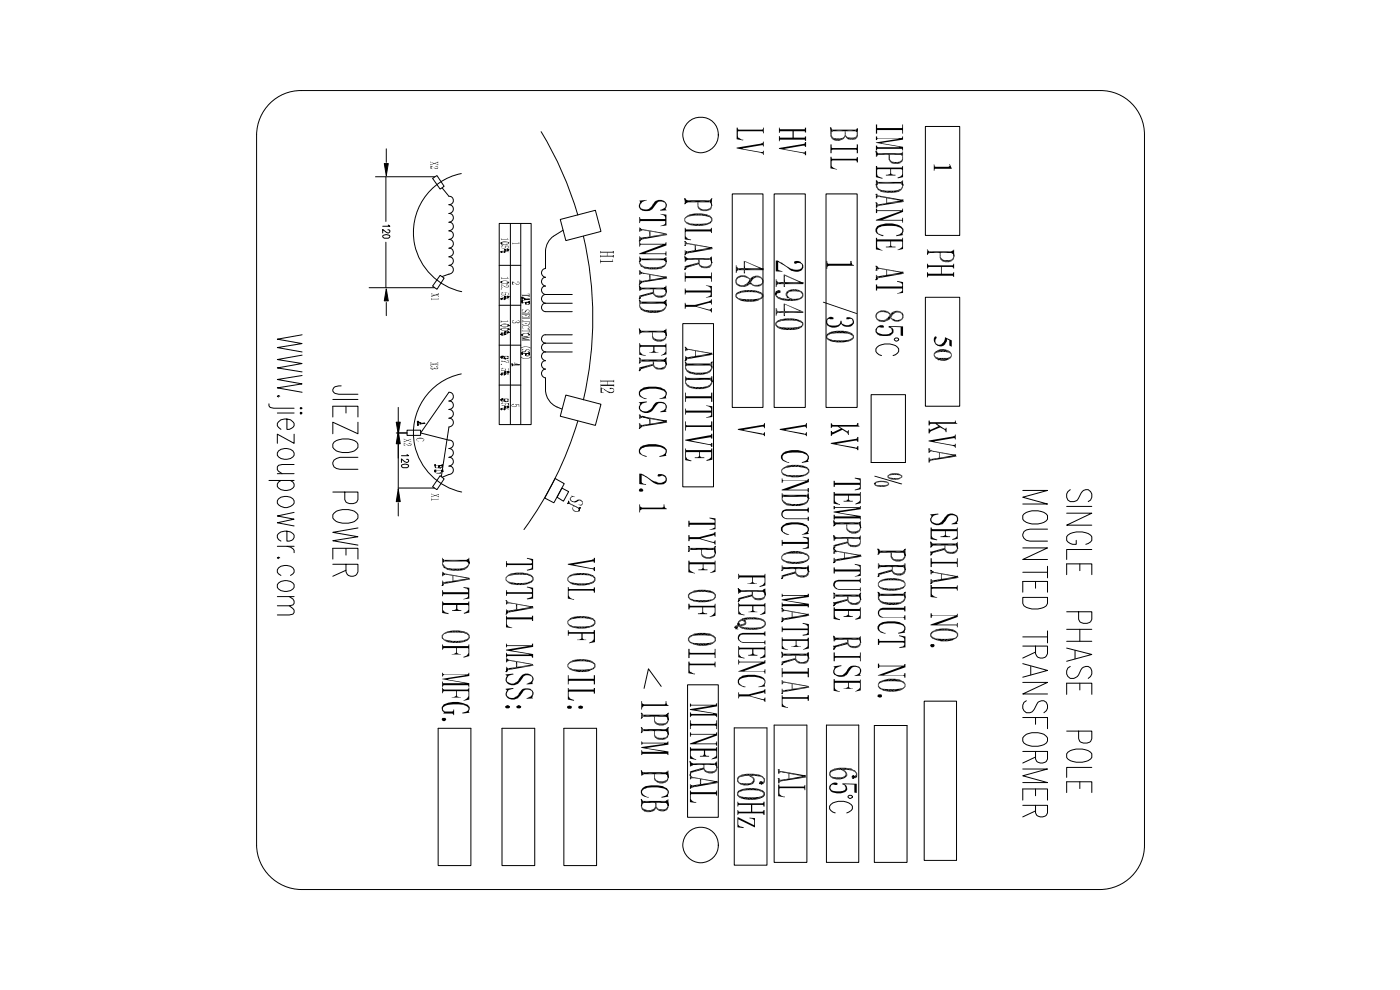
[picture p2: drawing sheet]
<svg xmlns="http://www.w3.org/2000/svg" width="297mm" height="210mm" viewBox="0 0 297 210" stroke-linecap="round" stroke-linejoin="round" font-family="sans-serif">
<g fill="none" stroke="#000" stroke-width=".21">
<path d="M56.9 22.3a9.3 9.3 0 0 1 7-3.1h169.5a9.3 9.3 0 0 1 9.4 9.4v150.7a9.4 9.4 0 0 1-9.4 9.4h-169.5a9.6 9.6 0 0 1-9.5-9.4v-150.7a9.6 9.6 0 0 1 2.5-6.3zM79.7 37.5h12.5M81.9 37.5v9.5M81.9 31.6v2.8M91.8 37.8l.9-.6 1.5 2.3-.8 .6zM93.8 39.9l1.4 1.7a.89 .89 0 0 1 1 .9 .89 .89 0 0 1-1 .9 .93 .93 0 0 1 1 1 .93 .93 0 0 1-1 .9 .93 .93 0 0 1 1 .9 .93 .93 0 0 1-1 .9 .89 .89 0 0 1 1 .9 .89 .89 0 0 1-1 .9M97.9 36.8a12.8 12.8 0 0 0-10.2 12.6 12.8 12.8 0 0 0 10.2 12.5M114.8 27.9a74.4 74.4 0 0 1 7.8 17.7M176.2 27.1l.3 .8zM181.7 27.5v.4zM185.8 32.1l.3 .8zM185.8 39.2h.3z"/>
<path d="M186.1 32.4l.1 .4zM186.1 38.5v.6zM191.3 32.5v.4zM191.3 38.5l.3 .8zM191.3 39l.3 .3zM196.3 26.8h7.3v23.1h-7.3zM217.1 39.8h.3zM217.1 39.4h.5zM217.3 38.6h.8zM217.4 38.2h3.4zM217.7 37.5h2.9zM217.7 37.5a1.95 1.95 0 0 1 3 0l.1 .7-.4 .4a2.3 2.3 0 0 1-1.9-.3 1.91 1.91 0 0 0-.5 3.2l1.3 .2h8.9v2.1h-6.7a5.2 5.2 0 0 1-3.8-1.4 5.2 5.2 0 0 1 0-4.9z"/>
<path d="M219.5 38.7h.7zM81.3 49.9l.7-.1 .6 .1 .1 .3-.3 .3h-.9l-.3-.3zM81.9 51.4v9.6M82.3 48.8l.4 .1v.3l-.3 .2-1.2-.7v.7M82.4 47.7l.3 .3h-1.5M93.4 58.4l.8 .6-1.5 2.4-.9-.7zM95.2 49a.89 .89 0 0 1 1 .9 .89 .89 0 0 1-1 .9 .93 .93 0 0 1 1 .9 .93 .93 0 0 1-1 .9 .89 .89 0 0 1 1 .9 .89 .89 0 0 1-1 .9M95.2 54.5a.89 .89 0 0 1 1 .9 .89 .89 0 0 1-1 .9 .93 .93 0 0 1 1 .9 .93 .93 0 0 1-1 1l-1.4 .5M105.9 47.4h6.8v42.7h-6.8zM105.9 56.3h4.6M106.3 59.8h.1M106.3 59.8h.2z"/>
<path d="M106.3 59.9l.1 .1zM106.3 59.9h.1M106.3 51.5h.1M106.3 51.6l.1 .2zM106.3 51.6h.1M106.3 53.4h.1M106.3 53.3l.1 .1zM106.3 53.6h.1M106.3 53.5h.1M106.4 53.4h.1M106.4 53.5h.1M107 53.5h.1"/>
<path d="M107 53.4h.1M107 53.3h.1M107.2 53.4h.1M107.1 53h.1M107.1 52.9l.1 .1zM107.2 53.1h.1M107.6 52.8l.2 .1zM107.7 53.1l.1 .1zM107.8 53h.1M107.8 52.9h.1M107.8 53.1h.1M107.9 52.9v.1z"/>
<path d="M107.9 53h.1M107.9 51.5h.1M108.3 47.4v42.7M110.5 47.4v42.7M118.9 46.6l7.4-2 1.2 4.5-7.5 1.9zM119.4 48.8a6.2 6.2 0 0 0-3.2 2.6l-.5 1.8v3.8a.94 .94 0 0 0-.8 .9 .94 .94 0 0 0 .8 .9 .94 .94 0 0 0-.8 1 .94 .94 0 0 0 .8 .9 .89 .89 0 0 0-.8 .9 .89 .89 0 0 0 .8 .9M123.8 50.1a76.6 76.6 0 0 1 0 34.7M135.6 51.1h.2zM135.6 51.1l.3-.1zM135.6 55.4h.2zM135.6 57.5h.2zM135.9 48.5l.2 .3z"/>
<path d="M135.9 54.8v.6zM135.9 57.6l.2 .4zM136 50.4l.1 .4zM136 59.6l.1 .4zM140.8 58.8l.6-.1zM141 54.8v.4zM141.1 54.8l.3 .7zM141.1 55.3l.3 .2zM145.3 43.3l.1-.2zM145.3 42.2l.2 .8zM145.3 42.2l.1 .1zM145.3 54.1l.1-.1z"/>
<path d="M145.3 52.1h.1zM145.3 51.2l.1 .1zM145.3 57.1l.1-.1zM145.3 57.1l.2-.2zM145.3 54.4l.2 .8zM145.5 42.5l.2 .4zM145.5 54.7l.2 .4zM145.6 53.3l.1 .4zM145.7 42.5v.4zM145.7 54.8v.3zM150.4 52.6l.6-.1zM150.7 42.5l.1 .5z"/>
<path d="M150.8 54.7l.2 1.1zM150.9 42.3l.1-.1zM150.9 43.1l.1 .5zM155.3 41.1h6.6v45.3h-6.6zM156.4 56.8v.5zM158.1 57h3.8M161.1 56.9l.8 .1zM164.2 41.1h6.6v45.3h-6.6zM164.8 59.8l.1 .5zM166.5 59.9h3.9M169.6 59.8l.8 .2zM175.2 41.1h6.6v45.3h-6.6z"/>
<path d="M185.8 43l.3 .2zM185.8 41.2h.3zM185.8 59.3h.3zM185.8 59.3l.4-.2zM185.8 57.3h.3zM185.8 56.5h.3zM186.2 56.7l.1 .3zM191 42.6l.6-.2zM191 57.8l.6-.1zM196.9 53.2l.2 .5zM202 53.3v.4zM202.2 53.2l.2 1.1z"/>
<path d="M202.2 53.3v.4zM217.1 40.2h.3zM218.1 48.5h.6l9.5 5.3v2.7l-9.5-5.5v5.7a4 4 0 0 0 2.5 3.1l2 .9v.7l-5.1-.7zM228.6 41.5l.1 .6zM228.6 41.5h.1M228.6 50.4l.1 .6zM228.7 52.5h.1M228.6 51.9l.1 .3zM228.7 56.5h.1M228.6 55.6l.1 .6zM228.6 55.6h.1M228.7 57.6h.1"/>
<path d="M228.6 57.6h.1zM228.6 57l.1 .4zM228.6 59.2l.1 .6zM228.6 59.2h.1M228.7 58.2h.1M228.6 57.6l.1 .5zM228.6 57.6l.1 .1zM228.7 52.3l-.1 .2zM228.7 52.3h.1M228.7 57.5h.1M228.7 41.6l.3 .5zM228.7 50.6l.3 .4z"/>
<path d="M228.7 55.9l.3 .3zM228.7 59.4l.2 .4zM228.7 57.9l.1 .2zM231.5 41.6l.3 .5zM231.5 50.6l.3 .4zM231.5 55.9l.3 .2zM231.6 41.5h.2zM231.6 55.6h.2zM232 41.7a12 12 0 0 0 4.4-.3l.4-1.5h.6v5.6h-.6a1.33 1.33 0 0 0-1.2-1.7h-3.6zM233.2 49.1h4.2zM234.4 49.7h3zM235.2 41.6h2.2z"/>
<path d="M235.6 43.8h1.8zM236.3 44h1.1zM236.6 40.9h.8zM236.8 50.7h.1M236.8 53.3v5.4l-4.8-2.8v2.7l5 2.7h.4v-12.2l-4.2-.6v.6a5 5 0 0 1 3.6 4.2v2.7M64.1 71l-5.3 .9 5.3 1-5.3 .8 5.3 1M64.1 75.3l-5.3 1 5.3 .8-5.3 .9 5.3 .9M64.1 79.7l-5.3 .8 5.3 .9-5.3 .9 5.3 .9M78.3 61h13.9M81.9 64.2v2.8M97.9 79.3a12.8 12.8 0 0 0-10.2 12.6 12.8 12.8 0 0 0 10.2 12.5M105.9 73.2h4.6"/>
<path d="M105.9 64.8h4.6M106.2 69.1h.1M106.3 69.8h.1M106.3 70.9h.1M106.2 70.9l.1-.1zM106.2 70.9h.1M106.3 70.8h.1M106.3 63.4h.1M106.3 63.4l.1-.1zM106.3 63.3h.1M106.3 63.5h.1M106.3 75.6l.1 .1z"/>
<path d="M106.3 75.8h.1M106.3 75.8l.1-.1zM106.3 75.8l.1 .2zM106.3 79.4h.1M106.3 79.3h.1M106.3 79.5h.1M106.4 70.8h.1M106.4 70.8h.2zM106.4 70.9h.1M106.4 71l.2 .1zM106.4 71h.1M106.4 63.3h.1"/>
<path d="M106.4 63.3h.2zM106.4 63.5h.1M106.4 75.7h.1M106.4 75.6l.1 .1zM106.4 79.3h.1M106.4 79.3h.2zM106.4 79.5h.1M106.5 75.6l.1 .1zM106.6 75.7h.1M106.6 75.6h.1M107 71h.1M106.9 75.6v.2z"/>
<path d="M106.9 75.8h.1M107.1 70.9h.1M107 70.8h.1M107.1 70.8h.1M107 70.5l.1 .1zM107 70.5h.1M107 63.5h.1M107 63.3h.1M107 63.2h.1M107 79.5h.1M107 79.3h.1M107 79.2h.1"/>
<path d="M107.1 70.3l.1 .1zM107.1 63.4h.1M107.2 63.4h.1M107.1 63h.1M107.1 63l.1-.1zM107.1 62.9h.1M107.1 63.1h.1M107.1 76h.1M107.1 79.4h.1M107.2 79.4h.1M107.1 79h.1M107.1 79l.1-.1z"/>
<path d="M107.1 78.9h.1M107.1 79.1h.1M107.2 70.4h.1M107.2 70.3h.1zM107.2 70.5h.1M107.3 62.9h.1M107.2 63.1h.1M107.2 76v.2zM107.3 78.9h.1M107.2 79.1h.1M107.5 70.6h.2zM107.6 60h.2z"/>
<path d="M107.6 62.8l.2 .1zM107.6 78.8l.2 .1zM107.7 69.2l.2-.1zM107.7 70l.2-.1zM107.8 70.6h.1M107.7 63.1h.1zM107.7 76l.1 .1zM107.7 79.1h.1zM107.8 68.8l.1 .2zM107.8 69.7l.1 .1zM107.8 70.4h.1M107.9 70.4h.1"/>
<path d="M107.9 70.5h.1M107.8 60l.1-.1zM107.8 62.9h.1M107.8 63.1h.1M107.8 75.6l-.1 .1zM107.8 78.9h.1M107.8 79.1h.1M107.9 69h.1M107.9 69.1h.1M107.9 69.8h.1M107.9 69.9h.1M107.9 62.9v.1z"/>
<path d="M107.9 63h.1M107.9 78.9v.1zM107.9 79h.1M108.6 77.6l.1-.1zM108.6 77.2l.1 .3zM108.6 77.2l.1 .1zM108.7 77.3l.1 .2zM108.8 77.5h.1M110.1 77.4h.1zM110.7 63.8h.1M110.7 63.9h.1M110.7 63.9l.1-.1z"/>
<path d="M110.7 63.6h.1M110.7 63.3h.1M110.7 63.3l.1-.1zM110.7 63.1l.1 .1zM110.7 63.1h.1M110.7 64.2h.1M110.7 63.9l.1 .3zM110.7 71h.1M110.7 71.1l.1 .2zM110.7 71.1h.1M110.7 75.1h.1M110.7 75.2h.1"/>
<path d="M110.7 74.8l.1 .3zM110.7 74.8h.1M110.8 63.7h.1M110.8 63.7v.1zM110.8 63.1l.1 .1zM110.8 63.2h.1M110.8 64.1h.1M110.8 64.2h.1M110.8 64v.2zM110.8 74.9v.2zM110.9 63.1l.4 .2zM110.9 63.7h.1"/>
<path d="M111.3 63.6l1-.1zM111.3 63.3v.3zM111.5 64.3v.2zM111.5 64.3h.1M111.5 64.2v.1zM111.5 64.2l.7-.1zM111.5 75.3v.1zM111.5 75.3h.1M111.5 75.1v.2zM111.5 75.1l.7-.2zM112.1 70.8h.1zM112.2 64.2h.1"/>
<path d="M112.3 64.5h.1M112.2 70.8l.1 .2zM112.2 74.9v.2zM112.3 63.4l-.1 .1zM112.3 64v.3zM112.3 64.1h.1M112.3 64.3h.1M112.3 74.9v.4zM112.3 74.9v.2zM112.3 75.1v.2zM112.3 63.9v.1zM112.3 70.9v.1z"/>
<path d="M112.3 74.8v.1zM115.7 74.7a.94 .94 0 0 0-.8 .9 .94 .94 0 0 0 .8 .9 .89 .89 0 0 0-.8 .9 .89 .89 0 0 0 .8 .9 .94 .94 0 0 0-.8 .9 .94 .94 0 0 0 .8 1 6.8 6.8 0 0 0 .6 4.5 4.6 4.6 0 0 0 2.9 2.1M115.7 62.5a.94 .94 0 0 0-.8 .9 .94 .94 0 0 0 .8 .9M115.7 64.3a.89 .89 0 0 0-.8 .9 .89 .89 0 0 0 .8 .9h5.7M115.7 72.8a.94 .94 0 0 0-.8 .9 .94 .94 0 0 0 .8 1M115.7 64.3h5.7M115.7 62.5h5.7M115.7 72.8h5.7M115.7 74.7h5.7M121.4 71h-5.7a.89 .89 0 0 0-.8 .9 .89 .89 0 0 0 .8 .9M135.6 60.4l.3-.3zM135.6 63.4l.2-.2z"/>
<path d="M135.6 63.4l.3-.3zM135.6 60.6l.3 .9zM135.6 63.7l.2 .1zM135.6 69.7l.3 .9zM135.6 78.6l.3-.2zM135.6 77l.2-.1zM135.6 75.9l.2 .2zM135.9 60.9l.1 .5zM135.9 70.1l.1 .4zM141 61v.4zM141 64v.4zM141 70.2v.3z"/>
<path d="M141 76.3v.4zM141.1 60.9l.3 1.1zM141.1 60.9v.6zM141.1 64l.3 .8zM141.1 64.5l.3 .3zM141.1 70.1l.3 1.1zM141.1 70.1v.5zM141.1 76.3l.3 1zM141.1 76.3v.4zM141.2 76.9l.2 .4zM141.4 63.7l-.2 .1zM141.4 75.9l-.2 .2z"/>
<path d="M144.8 68.6h6.6v34.7h-6.6zM145.4 76.5l.1-.1zM145.4 76.5l.2-.2zM145.4 73.6l.1 .1zM145.4 76.8l.1 .1zM145.6 75.8v.5zM145.6 73.9l.2 .3zM145.6 77.1l-.1 .5zM150.5 75l.5-.1zM150.9 76.9l.2-.1zM150.9 77.6l.2 .3zM164.5 62.4l.2-.2z"/>
<path d="M164.5 62.2l.3-.1zM164.5 62.4h.2zM164.7 61.8l.2 .3zM165.1 61.6v.5zM165.2 61.6l.2 .4zM166.5 66.1h3.9M187 75.4a1.15 1.15 0 0 1-1.2-1.1 1.15 1.15 0 0 1 1.2-1.2 3.2 3.2 0 0 1 3.6 .9 1.29 1.29 0 0 1-1.1 1.4M189.8 71.8l.6-.1 .2 .3a.51 .51 0 0 1-.8 .2zM196.3 63.1h7.3v23.1h-7.3zM218.1 60.7h5.1zM218.1 68.6h2.2zM218.1 70.7h2.3z"/>
<path d="M218.1 66.6h.6a1.47 1.47 0 0 0 1.6 2h7.9v2.1h-8.5a1.9 1.9 0 0 0-1 2.1h-.6zM228.7 60h.1M228.6 68.4l.1 .6zM228.6 68.4h.1M228.7 70.4h.1M228.6 69.8l.1 .4zM228.7 75.8h.1M228.6 75l.1 .7zM228.6 75h.1M228.7 77h.1M228.6 77h.1M228.6 76.5l.1 .3z"/>
<path d="M228.7 70.3l-.1 .1zM228.7 70.3h.1M228.7 76.9h.1M228.7 68.6l.3 .4zM228.7 75.3l.3 .3zM231.5 68.6l.3 .3zM231.5 75.3l.3 .2zM231.6 68.4h.2zM231.6 75h.2zM232 68.6h3a1.47 1.47 0 0 0 1.7-1.1l.1-.9h.6l-.1 6.2a4.1 4.1 0 0 1-5.3 4.4v-2.3a4.1 4.1 0 0 0 4.5-1.3 3 3 0 0 0 0-2.5l-.5-.3-.8-.1h-3.2zM233.2 75.1h3.8zM234.2 68.6h3.2z"/>
<path d="M235.2 70.7h2.2zM235.6 68.5h1.8zM236 70.8h1.4zM57.1 85.7v.4l.2 .3 .8 .2h4.3M58.8 87.6h3.6M59.1 95.7a2.26 2.26 0 0 1 3.3 .4v.5a2.27 2.27 0 0 1-3.6 0v-.5zM59.3 84.1l-.2-.2-.3 .2 .3 .1M60.9 88.9v2.2a1.08 1.08 0 0 0 1.2-.4 1.08 1.08 0 0 0 0-1.2 2.17 2.17 0 0 0-3.3 .3v.5l.8 .8M62.4 92.1v1.9l-3.6-1.9v1.9M62.4 98.5h-2.5l-.8 .2-.3 .3v.6l1.1 .9M63.7 86.6l.1-.2 .3 .2-.3 .2zM63.7 87.6l.1-.2 .3 .2-.3 .3z"/>
<path d="M70.6 88.5v-2.3h5.3v2.3M70.6 84.7h5.3M70.9 93.8a4.4 4.4 0 0 1 4.8 0l.2 .4a1.43 1.43 0 0 1-1.2 1.6 3.5 3.5 0 0 1-4.1-.9v-.7zM72.4 81.9a1.45 1.45 0 0 0-1.8 .7v.4l.3 .3 1 .3h4M73.4 86.2v1.4M75.9 89.6v2.4l-5.3-2.4v2.4M75.9 97h-3.8a1.4 1.4 0 0 0-1.5 1.4l.3 .6 .5 .4 .7 .1h3.8M84.1 91.8h2.2M84.5 86.4v3.2M84.5 92.1v11.8M85.2 98.6l.8-.2 .6 .2 .1 .3-.4 .3h-.8l-.3-.3zM86.3 97.4l.4 .2v.3l-.4 .2-.5-.2-.6-.6v.8"/>
<path d="M86.3 91.3h2.9v1.1h-2.9zM86.3 96.4l.4 .3h-1.5M88.5 90.1h.1M88.5 89.9l.1 .2zM88.5 89.9h.1M88.5 89.6h.1M88.5 89.4l.1 .2zM88.5 89.4h.1M88.6 90h.1M88.6 89.5l.1 .1zM88.6 89.6h.1M88.6 89.5l.5 .1z"/>
<path d="M89.1 89.9l1.1-.1zM89.1 89.6v.3zM89.9 89.7h.2zM92.3 99l.1-.1zM92.3 98.6l.1 .2zM92.3 98.6h.1M92.3 100h.1M92.3 99.8v.2zM92.3 99.7h.1M92.3 100v.1zM92.4 99.1h.1M92.4 98.7h.1"/>
<path d="M92.4 98.8h.1M92.4 99.9h.1M92.4 99.8h.1M92.4 99.8l-.1 .2zM93 99.1l.1-.1zM93.1 98.8v.2zM93.1 98.8l.6-.1zM93.1 99h.1M93.3 99.3h.2zM93.7 98.8h.1M93.8 99.1h.1M93.7 98.7h.1"/>
<path d="M93.7 99.8l.1 .2zM93.7 99.9h.1M93.7 99.8h.1M93.8 100h.1M93.8 98.6h.1M93.9 98.6h.1M93.8 98.7l.1 .3zM93.8 98.7h.1M93.8 98.9l.1 .1zM93.9 99h.1M93.8 99.7h.1M105.9 81.7h4.6"/>
<path d="M106.4 84.7h.1M106.3 84.8h.1M106.3 84.7h.1M106.3 84.9l.1 .2zM106.3 84.9h.1M106.3 86.8h.1M106.3 86.7l.1 .1zM106.3 86.9h.1M106.4 84.6l.1 .1zM106.4 86.8h.1M106.5 84.6l.1 .1zM106.6 84.7h.1"/>
<path d="M106.6 84.6h.1M106.9 84.9h.1M106.9 86.8l.1 .1zM107 84.6l-.1 .3zM107 86.8h.1M107 86.7h.1M107.1 85.1l.1 .1zM107.1 85.1h.1M107.2 86.8h.1M107.1 86.3h.1M107.1 86.3h.1zM107.2 86.4h.1"/>
<path d="M107.3 85.2h.1M107.6 86.2l.2 .1zM107.7 85.1l.1 .1zM107.7 86.4l.1 .1zM107.8 84.7h.1M107.8 86.3h.1M107.8 86.4h.1M107.9 86.3h.1M120 83.8l7.5 1.9-1.2 4.5-7.4-1.9zM122.6 89.3a76.2 76.2 0 0 1-11.4 23M135.6 90.9l.3-.2zM135.6 89.9l.2 .1z"/>
<path d="M135.6 88h.2zM135.9 88.2l.2 .3zM136 90.1l.1 .5zM140.8 89.4l.6-.2zM145.6 80.2l-.1 .5zM150.9 80.2l.2 .7zM150.9 80.7l.2 .2zM184.8 83.7h7.3v14.4h-7.3zM197 95.2h.2zM202.2 96.6l.6-.1zM57.1 101.9h5.3M58.8 100.5h3.6"/>
<path d="M58.8 115.9h3.6M59.1 105.8a2.26 2.26 0 0 1 3.3 .4 1.4 1.4 0 0 1-1.5 1.5 2.21 2.21 0 0 1-2.1-1v-.5zM59.3 118.3l-.2-.1-.3 .1 .3 .2M59.6 101.9l-.5 .4-.3 .4v.5a2.27 2.27 0 0 0 3.6 0v-.5l-.3-.4-.5-.4M60.9 112.7v2.1a1.05 1.05 0 0 0 1.4-.6 1.05 1.05 0 0 0-.7-1.4 2.41 2.41 0 0 0-2.8 .7v.5l.3 .4 .5 .4M60.9 115.9l.7 .2 .5 .3 .3 .3v.5M62.4 108.7l-3.6 .8 3.6 .6-3.6 .8 3.6 .7M70.6 104.4h5.3v1.6a1.54 1.54 0 0 1-1.4 .9 1.54 1.54 0 0 1-1.4-.9v-1.6M70.6 118.6v-2.3h5.3v2.3M70.6 119.7h5.3v1.6a1.32 1.32 0 0 1-1.2 1 1.32 1.32 0 0 1-1.3-1v-1.6M70.9 108.9a4 4 0 0 1 4.8 0l.2 .3a1.43 1.43 0 0 1-1.2 1.6 3.5 3.5 0 0 1-4.1-.9v-.7zM73.4 116.3v1.4"/>
<path d="M75.9 112l-5.3 .9 5.3 1-5.3 .8 5.3 .9M84.5 106.7v2.8M84.5 103.5h7.7M93.4 100.9l.8 .7-1.5 2.3-.9-.6zM93.6 101.1l1.6-10.5a.93 .93 0 0 0 1-1 .93 .93 0 0 0-1-.9 .93 .93 0 0 0 1-.9 .93 .93 0 0 0-1-1 .89 .89 0 0 0 1-.8 .89 .89 0 0 0-1-.9 .93 .93 0 0 0 1-1 .93 .93 0 0 0-1-.9l-6 8.6 6 1.6a.89 .89 0 0 1 1 .9 .89 .89 0 0 1-1 .8 .93 .93 0 0 1 1 1 .93 .93 0 0 1-1 .9 .93 .93 0 0 1 1 .9 .93 .93 0 0 1-1 1 .89 .89 0 0 1 1 .9 .89 .89 0 0 1-1 .8l-1.4 .6M94.1 118.7v.5zM94.1 119.1v.1zM99.1 118.8v.3zM99.3 118.7l.3 .7zM99.3 119.2l.3 .2zM117.8 101.5l1.9 1.1-2.2 4.1-1.9-1.1zM119.2 103.5l1.4 .8-1.1 2-1.3-.8z"/>
<path d="M120.4 106.8h.1M120.6 106.3l-.1 .4zM120.6 106.6v.1zM120.7 106.6l-.1 .1zM122.9 107.8l-.1 .1zM123 107.8l-.2 .6zM123 107.8l-.1 .2zM123.1 107.7h.1M146 117l.3-.2zM146 115.9l.3 .2zM151.5 116.2l.3 1.1zM151.5 116.2v.4z"/>
<path d="M151.6 116.8l.2 .5zM151.8 115.9l-.2 .2zM166.1 105l-.1 .5zM171.3 105l.3 .7zM171.3 105.5l.3 .2zM176.8 111.6l.3-.2zM176.8 110.5l.3 .8zM176.8 116.3l.3-.2zM176.8 113.6l.3 .8zM176.8 119.4l.3-.1zM176.8 119.4l.4-.3zM176.8 117.3h.3z"/>
<path d="M176.8 116.5l.3 .1zM177.1 110.8l.2 .4zM177.1 113.9l.2 .4zM177.2 116.7l.2 .4zM182 117.8l.6-.1zM182.3 110.8l.3 1.1zM182.3 113.9v.5zM182.4 111.4l.2 .5zM185.5 102.6h.2zM186.2 117.6l.3-.2zM186.2 116.5l.4 .7zM186.2 116.5l.3 .1z"/>
<path d="M186.6 116.8l.1 .4zM186.6 119.9l.1 .4zM191.7 116.8l.4 1zM191.7 116.8v.4zM191.7 119.9l.4 1zM191.8 116.6l.3-.1zM191.8 117.4l.3 .4zM197.4 117.7l.3-.1zM197.4 117.1l.4 .2zM197.4 116.1l.3-.2zM197.4 115l.3 .8zM197.7 115.3l.1 .4z"/>
<path d="M202.9 115.3l.3 1zM203 115.9l.2 .4zM217 104h5.2l-5.2 1.5 5.2 1.4h-5.2M217 116.2h5.2l-5.2 2.5h5.2M217.2 109a3.9 3.9 0 0 1 5 .4 1.33 1.33 0 0 1-1.2 1.6 3.7 3.7 0 0 1-4-.9v-.7zM222.2 112.2h-3.7l-.8 .2a1.17 1.17 0 0 0-.7 1.1 1.17 1.17 0 0 0 .7 1.1l.8 .2h3.7M226.3 108.9h5.3l-5.3 2.5h5.3M226.3 107.4h5.3M227 103.9a1.37 1.37 0 0 0-.4 2.2 1.37 1.37 0 0 0 2.2-.5 2.01 2.01 0 0 1 2.1-1.7 1.41 1.41 0 0 1 .8 1.2 1.41 1.41 0 0 1-.8 1.3M228.3 114.6v.9a1.97 1.97 0 0 1-2-.9 1.33 1.33 0 0 1 1.3-1.6 3.7 3.7 0 0 1 4 .9 1.33 1.33 0 0 1-1.3 1.6M229.1 119.6v1.4M231.6 116.6h-5.3v2.1"/>
<path d="M58.8 126.6h3.6M59.1 123.7a2.35 2.35 0 0 1 3.3 .3v.6a2.27 2.27 0 0 1-3.6 0v-.6zM59.6 122.1l-.8-.7v-.5a2.14 2.14 0 0 1 3.6 0v.5l-.8 .7M61.4 126.6l.7 .5 .3 .4v.5l-.3 .3-.7 .2h-2.6M61.4 128.5l1 .9v.5l-.3 .4-.7 .1h-2.6M73.4 121l-2.8 1.2M93.8 124.2h.2zM93.8 124.2l.3-.2zM94.1 121.6l.2 .3zM107.3 130.3l.2-.1zM107.3 127.4l.2 .1zM107.6 129.5l.1 .5z"/>
<path d="M107.6 139.8l.2 .4zM112.5 128.8l.5-.1zM155.9 133.1h.5zM156.1 133.4l.3-.2zM156.5 132.3h.3zM156.5 132.4h.3zM156.5 132.5h.3zM156.6 127.6l.2-.2zM156.6 127.6l.3-.3zM156.6 124.9l.3 .7zM156.6 132.6l.2-.1zM156.9 125.1l.1 .4z"/>
<path d="M157 125.2v.3zM157.9 131.5l.2 .2zM161.9 125.2v.3zM162.1 125.1l.3 1.1zM162.1 125.1v.5zM165.8 122.7l.2-.1zM165.8 121l.2-.1zM165.8 131.9l.2-.1zM165.8 131.9l.3-.3zM165.8 129l.2 .1zM165.8 138.3l.3 .8zM166 139.2l-.2 .2z"/>
<path d="M166.1 122.4l-.3 .3zM166.1 120.3l.1 .4zM166.1 131.1v.5zM166.1 129.3l.2 .3zM171 130.4l.5-.1zM171.3 120.3v.5zM171.3 138.7v.5zM171.3 120.3l.3 1zM171.3 120.9l.3 .4zM171.3 138.6l.3 1.1zM176.8 128.5l.3-.3zM176.8 127.8l.5 .4z"/>
<path d="M176.8 126.9l.3-.2zM176.8 125.8l.3 .2zM176.8 137.7l.3-.1zM176.8 137l.5 .3zM176.8 134.9l.3 .9zM177.1 137.4l-.3 .3zM177.1 135.3l.2 .4zM182.3 126.1l.3 1zM182.3 126.1v.5zM182.3 135.3l.3 1zM182.4 126.7l.2 .4zM182.6 125.8l-.2 .2z"/>
<path d="M186.2 122.3l.3-.2zM186.2 125.6l.3 .2zM186.6 126v.4zM186.6 126l-.1 .5zM191.7 126l.4 .7zM191.8 125.8l.3-.2zM197.4 123.8l.4-.2zM197.4 121h.3zM197.8 121.2l.1 .3zM202.6 122.3l.6-.1zM217 126.7h5.2v1.3a2.15 2.15 0 0 1-2 1.2 4.1 4.1 0 0 1-3-.7l-.2-.5zM217 125.6v-2.3h5.2v2.3"/>
<path d="M217 137h5.2v1.7a1.32 1.32 0 0 1-1.2 .9 1.32 1.32 0 0 1-1.3-.9v-1.7M217 121.4h5.2M217 135.1h5.2M219.7 123.3v1.5M219.7 138.3l-2.7 1.3M222.2 120.1v2.5M222.2 133.8v2.6M226.3 121.9v-2.3h5.3v2.3M226.3 129.8h5.3v1.6a1.54 1.54 0 0 1-1.4 .9 1.54 1.54 0 0 1-1.4-.9v-1.6M226.3 137.5l5.3 1.3-5.3 1.5M226.3 133.5h5.3M226.3 136h5.3"/>
<path d="M228.1 138v1.8M229.1 133.5v2.5M93 154.5h6.9v29.1h-6.9zM106.5 154.5h6.9v29.1h-6.9zM107.3 142.5h.2zM107.3 142.5l.3-.2zM107.6 141.7l.1 .5zM119.6 154.5h7v29.1h-7zM136 152.4l.2-.2zM136 151.3l.2 .1zM136 155.4l.2-.1zM136 154.3l.2 .2z"/>
<path d="M140.3 145.6l-2.7-3.7-1 4.1M141.4 151.6v.4zM141.4 154.7v.4zM141.5 151.6l.3 1.1zM141.5 151.6v.4zM141.5 154.7l.3 1.1zM141.5 154.7v.4zM141.6 152.2l.2 .5zM141.6 155.3l.2 .5zM141.8 151.3l-.2 .1zM141.8 154.3l-.2 .2zM145.9 145.3h6.5v28.1h-6.5z"/>
<path d="M155.8 154.4h6.9v29.1h-6.9zM164.2 153.8h7v29.1h-7zM165.8 141l.3-.2zM165.8 147.1h.2zM175.3 153.8h6.9v29.1h-6.9zM185.5 153.9h6.9v29h-6.9zM196.1 148.7h6.8v33.8h-6.8zM217 140.8l5.2 1.4-5.2 1.5M217 144.8h5.2l-5.2 2.4h5.2M217 152.2h5.2v2.4M217 159.4h5.2v1.6a1.36 1.36 0 0 1-1.2 .9 1.36 1.36 0 0 1-1.3-.9v-1.6M217.2 156.2a3.8 3.8 0 0 1 4.8 0l.2 .3a1.33 1.33 0 0 1-1.2 1.6 4.2 4.2 0 0 1-3.8-.5l-.2-.4v-.7z"/>
<path d="M217.7 148.6a1.33 1.33 0 0 0-.4 2.2 1.33 1.33 0 0 0 2.1-.4l.5-1a1.22 1.22 0 0 1 1.6-.7 1.22 1.22 0 0 1 .7 1.6l-.2 .5-.5 .4M218.7 141.4v1.7M219.7 152.2v1.4M226.3 147.3v-2.4h5.3v2.4M226.3 155.1h5.3v1.6a1.45 1.45 0 0 1-2.3 .8l-.2-.2-.3-.6v-1.6M226.5 159.6a4 4 0 0 1 5.1 .3 1.33 1.33 0 0 1-1.3 1.6 3.7 3.7 0 0 1-4-.8v-.8zM227 141.4a1.36 1.36 0 0 0-.4 2.2 1.36 1.36 0 0 0 2.2-.5l.5-1.1a1.27 1.27 0 0 1 1.9-.5 1.27 1.27 0 0 1 .2 2l-.5 .4M229.1 144.9v1.5M136 163.5l.3 .8zM136 169.6l.3 .8zM136.2 170.5l-.2 .5zM136.3 163.8l.2 .4z"/>
<path d="M136.3 169.9l.2 .4zM141.4 163.8v.4zM141.4 169.9v.4zM141.5 163.8l.3 1.1zM141.5 163.8v.5zM141.5 169.9l.3 1zM141.5 169.9v.5zM141.6 170.5l.2 .4zM146.4 164.3l.1-.2zM146.4 161.5l.2 .9zM146.4 164.5l.1 .1zM146.6 161.9l.2 .4z"/>
<path d="M146.7 166.6l.1 .4zM146.8 161.9v.4zM151.5 165.8l.6-.1zM151.8 161.9l.1 .5zM151.9 161.9l.2 1zM161.1 166.2l.1 .1zM161.2 165.9l.2-.1zM161.4 165.8l.1 .5zM161.6 165.8v.5zM161.7 165.9l.2 .4zM165.1 165.2h.2zM165.1 163.3h.2z"/>
<path d="M170.2 164.6l.6-.1zM177.2 172.4a1.15 1.15 0 0 1-1.2-1.1 1.15 1.15 0 0 1 1.2-1.2 3.2 3.2 0 0 1 3.6 .9 1.29 1.29 0 0 1-1.2 1.4M180 168.8l.1-.1a.48 .48 0 0 1 .7 .3l-.5 .4a.38 .38 0 0 1-.3-.6zM180.7 164.8l.4-.2zM180.8 164.6h.2zM180.8 165.1h.3zM181.1 164.6v.5zM181.2 164.6l-.1 .5zM181.2 164.6l.2 .4zM181.5 164.6l.3 .2zM217 163.1h5.2l-5.2 1.5 5.2 1.4h-5.2M217 169.7v-2.3h5.2v2.3"/>
<path d="M217 170.8h5.2v1.6a1.36 1.36 0 0 1-1.2 .9 1.36 1.36 0 0 1-1.3-.9v-1.6M219.7 167.4v1.4M219.7 160.6l-2.7 1.3M219.7 172l-2.7 1.3M226.3 168.1v-2.3h5.3v2.3M229.1 165.8v1.5M231.6 162.8h-5.3v2.1"/>
<circle cx="148.6" cy="28.6" r="3.8"/>
<circle cx="148.6" cy="179.2" r="3.8"/>
</g>
<g fill="#000" stroke="#000" stroke-width=".21">
<path d="M81.5 34.7h.9l-.5 2.5zM217.1 39.8l.4-.3-.1 .3zM217.1 39.8h.3l-.3 .2zM217.1 39l.6-.1zM217.1 39h.6zM217.1 39.1l.6-.1zM217.1 39.1h.5l-.5 .3zM217.1 39.4l.5-.3v.3zM217.1 39.4h.5zM217.1 39.4h.4l-.4 .1zM217.1 39.5l.4-.1v.1zM217.1 39.5h.4l-.4 .3z"/>
<path d="M217.2 38.8l.9-.2-.2 .2zM217.2 38.8h.7l-.7 .1zM217.2 38.9l.7-.1-.2 .1zM217.3 38.3l3.5-.1-.2 .1zM217.3 38.3h1.2zM217.3 38.4l1.2-.1zM217.3 38.4h1l-1 .2zM217.3 38.6l1-.2-.2 .2zM217.3 38.6h.8l-.9 .2zM217.4 38.2l3.4-.2v.2zM217.4 38.2h3.4l-3.5 .1zM217.5 38l3.3-.2v.2z"/>
<path d="M217.5 38h3.3l-3.4 .2zM217.6 37.8l3.1-.3 .1 .3zM217.6 37.8h3.2l-3.3 .2zM217.7 37.5l2.8-.2 .1 .2zM217.7 37.5h2.9zM217.7 37.5h3l-3.1 .3zM217.9 37.3l2.3-.2 .3 .2zM217.7 37.5l.2-.2h2.6zM218.2 37.1h2zM217.9 37.3l.3-.2h2zM218.5 36.9h1.3zM218.5 36.9h1.4z"/>
<path d="M218.5 37l1.4-.1zM218.2 37.1l1.7-.1zM218.5 38.3h2.1l-1.5 .2zM218.8 36.9h1zM219.1 38.5l1.5-.2-.2 .2zM219.1 38.5h1.3zM219.3 38.6l1.1-.1zM219.3 38.6h1.1zM219.5 38.7l.9-.1zM236.8 39.9h.6l-.7 .5zM217.1 40l.3-.2v.2zM217.1 40h.3l-.3 .2z"/>
<path d="M217.1 40.2l.3-.2v.2zM217.1 40.2h.3l-.3 .3zM217.4 40.2v.3h-.3zM217.1 40.5h.3l-.3 .1zM217.1 40.6l.3-.1 .1 .1zM217.1 40.6h.4zM217.1 40.7l.4-.1zM217.1 40.7h.4l-.4 .2zM217.1 40.9l.4-.2 .1 .2zM217.1 40.9h.5l-.5 .1zM217.1 41l.5-.1v.1zM217.1 41h.5z"/>
<path d="M217.2 41.1l.4-.1zM217.2 41.1h.4l-.4 .2zM217.2 41.3l.4-.2 .2 .2zM217.2 41.3h.6zM217.3 41.4h.7zM217.3 41.5l.7-.1zM217.3 41.5h.7l-.6 .1zM217.4 41.6l.6-.1 .6 .1zM217.4 41.6h1.2zM217.4 41.7h1.9zM217.4 41.7h1.9l-1.8 .3zM217.5 42l10.7-.3v.3z"/>
<path d="M217.5 42h10.7l-10.5 .4zM217.7 42.4l10.5-.4v.4zM217.7 42.4h10.5l-10 .4zM218.1 48.5h.6l-.6 2.5zM218.7 48.5l4.5 2.5h-5.1zM218.1 51h.6l-.6 5.1zM218.7 51v5.1h-.6zM218.1 56.1h.6l-.6 .6zM218.7 56.1v.6h-.6zM218.1 56.7h.6l-.6 .6zM218.1 57.3l.6-.6 .1 .6zM218.1 57.3h.7l-.7 .3z"/>
<path d="M218.1 57.6l.7-.3v.3zM218.1 57.6h.7l-.7 .4zM218.1 58l.7-.4 .2 .4zM218.1 58h.9l-.9 .4zM218.1 58.4l.9-.4 .3 .4zM218.1 58.4h1.2l-1.2 .4zM218.1 58.8l1.2-.4 .5 .4zM218.1 58.8h1.7l-1.7 .4zM218.1 59.2l1.7-.4 .4 .4zM218.1 59.2h2.1l-2.1 .4zM218.1 59.6l2.1-.4 .5 .4zM218.1 59.6h2.6l-2.6 .2z"/>
<path d="M218.1 59.8l2.6-.2 .5 .2zM218.1 59.8h3.1l-3.1 .4zM218.2 42.8l10-.4v.4zM218.2 42.8h10l-9.6 .4zM218.6 43.2l9.6-.4v.4zM218.6 43.2h9.6l-8.9 .2zM218.7 51h4.5l.5 2.8zM219.3 43.4l8.9-.2v.2zM219.3 43.4h8.9zM217.5 42l1.8-.3h8.9zM219.4 43.5l8.8-.1zM219.4 43.5h8.8l-8.2 .2z"/>
<path d="M220 43.7l8.2-.2v.2zM220 43.7h8.2zM220.7 43.8l7.5-.1zM220.7 43.8h7.5zM221.5 43.8h6.7zM223.2 51l5 2.8h-4.5zM223.7 53.8h4.5v2.7zM232 55.9l4.6 2.7h-4.6zM232 58.6h4.6zM232 41.7h2.4l-2.4 2.1zM232 43.8l5.4-2.1-2.6 2.1zM232.1 58.7h4.7z"/>
<path d="M232.1 58.7h5.3l-.4 2.6zM233.2 48.5l4.2 .6h-4.2zM233.2 49.1h4.2l-3.7 .2zM233.7 49.3l3.7-.2v.2zM233.7 49.3h3.7l-3 .4zM234.4 41.7l3-.1zM232 43.8l2.4-2.1h3zM234.4 49.7l3-.4v.4zM234.4 49.7h3l-2.5 .3zM234.8 43.8l2.6-2.1v2.1zM234.8 43.8h2.6zM234.9 50l2.5-.3v.3z"/>
<path d="M234.9 50h2.5l-2 .4zM235.4 50.4l2-.4v.4zM235.4 50.4h2l-1.7 .3zM235.6 43.8h1.8l-1.3 .2zM235.7 41.6l1.7-.2v.2zM235.7 41.6h1.7zM235.7 50.7l1.7-.3v.3zM235.7 50.7h1.7l-1.3 .5zM236.1 44l1.3-.2v.2zM236.1 44h1.3zM236.1 51.2l1.3-.5v.5zM236.1 51.2h1.3l-1 .5z"/>
<path d="M236.3 44h1.1l-.8 .4zM236.4 41.4l1-.5v.5zM235.7 41.6l.7-.2h1zM236.4 51.7l1-.5v.5zM236.4 51.7h1l-.8 .5zM236.6 40.9l.8-.5v.5zM236.6 40.9h.8l-1 .5zM236.6 44.4l.8-.4v.4zM236.6 44.4h.8l-.7 .5zM236.6 52.2l.8-.5v.5zM236.6 52.2h.8l-.7 .5zM236.7 40.4l.7-.5v.5z"/>
<path d="M236.7 40.4h.7l-.8 .5zM236.7 44.9l.7-.5v.5zM236.7 44.9h.7l-.6 .6zM236.7 52.7l.7-.5v.5zM236.7 52.7h.7l-.6 .6zM237.4 44.9v.6h-.6zM237.4 52.7v.6h-.6zM236.8 53.3h.6l-.6 5.4zM237.4 53.3v5.4h-.6zM81.9 61.3l.5 2.5h-.9zM218.1 60.2l3.1-.4 .6 .4zM218.1 60.2h3.7z"/>
<path d="M218.1 60.3h3.9zM218.1 60.3h3.9l-3.9 .2zM218.1 60.5l3.9-.2 .6 .2zM218.1 60.5h4.5l-4.5 .2zM218.1 60.7l4.5-.2 .6 .2zM218.1 60.7h5.1v.7zM218.1 66.6h.6l-.6 .7zM218.7 66.6v.7h-.6zM218.1 67.3h.6l-.6 .3zM218.1 67.6l.6-.3 .1 .3zM218.1 67.6h.7l-.7 .5zM218.1 68.1l.7-.5 .2 .5z"/>
<path d="M218.1 68.1h.9zM218.1 68.2h1zM218.1 68.2h1l-1 .3zM218.1 68.5l1-.3 .5 .3zM218.1 68.5h1.5zM218.1 68.6h2.2zM218.1 70.7h2.3zM218.1 70.7h1.6zM218.1 70.8l1.6-.1zM218.1 70.8h1.3l-1.3 .4zM218.1 71.2l1.3-.4-.5 .4zM218.1 71.2h.8l-.8 .5z"/>
<path d="M218.1 71.7l.8-.5-.1 .5zM218.1 71.7h.7l-.7 .2zM218.1 71.9l.7-.2v.2zM218.1 71.9h.7l-.7 .6zM218.1 72.5l.7-.6-.1 .6zM218.1 72.5h.6l-.6 .3zM218.1 72.8l.6-.3v.3zM218.1 68.6h2.4l-2.4 2.1zM218.1 70.7l10.1-2.1-7.8 2.1zM220.4 70.7l7.8-2.1v2.1zM218.1 70.7l2.4-2.1h7.7zM232 74.9l.4 .1z"/>
<path d="M232 75h.4zM232 75.1h1.1zM232 75.3l5-.2-.2 .2zM232 75.3h4.8l-4.8 .5zM232 75.8l4.8-.5-.3 .5zM232 75.8h4.5l-4.5 .5zM232 76.3l4.5-.5-.4 .5zM232 76.3h4.1zM232 76.4l4.1-.1zM232 76.4h4l-4 .3zM232 76.7l4-.3-.5 .3zM232 76.7h3.5l-3.5 .3z"/>
<path d="M232 77l3.5-.3-.6 .3zM232 77h2.9zM232 77.1l2.9-.1zM232 77.1h2.8zM232 77.2l2.8-.1zM232 77.2h2.4zM232 68.6h2.2l-2.2 2.1zM232 70.7l5.4-2.1-3 2.1zM232 75.1h1.1l-1.1 .2zM232.3 77.3l2.1-.1zM232.3 77.3h1.9zM232.5 77.3h1.7z"/>
<path d="M232.5 77.3h1.2zM233.1 77.4l.6-.1zM233.1 77.4h.4zM232 75.3l1.2-.2zM232 75.3l1.2-.2h3.8zM234 75.1l3-.2v.2zM234 75.1h3zM232 70.7l2.2-2.1h3.2zM234.4 70.7l3-2.1v2.1zM234.4 70.7h3zM234.7 74.9l2.3-.1zM234 75.1l.7-.2h2.3z"/>
<path d="M234.9 74.8l2.2-.1-.1 .1zM235 68.6l2.4-.1zM235 68.6h2.4zM235.2 70.7h2.2zM235.3 74.7l1.8-.3v.3zM234.9 74.8l.4-.1h1.8zM235.8 70.8l1.6-.1zM235.8 70.8h1.6zM235.8 74.4l1.4-.1zM235.3 74.7l.5-.3h1.3zM235.9 68.5l1.5-.3v.3zM235.9 68.5h1.5z"/>
<path d="M235.9 74.3l1.3-.2v.2zM236 70.8h1.4l-.9 .3zM236.2 74l1.1-.4-.1 .4zM236.2 74h1zM236.2 74.1l1-.1zM235.9 74.3l.3-.2h1zM236.4 68.2l1-.2v.2zM235.9 68.5l.5-.3h1zM236.5 68l.9-.5v.5zM236.5 68h.9l-1 .2zM236.5 71.1l.9-.3v.3zM236.5 71.1h.9l-.7 .4z"/>
<path d="M236.5 73.6l.8-.3v.3zM236.5 73.6h.8l-1.1 .4zM236.6 73.2l.7-.4v.4zM236.6 73.2h.7zM236.6 73.3l.7-.1zM236.6 73.3h.7l-.8 .3zM236.7 67.5l.7-.5v.5zM236.7 67.5h.7l-.9 .5zM236.7 71.5l.7-.4v.4zM236.7 71.5h.7l-.6 .6zM236.7 72.7l.7-.2-.1 .2zM236.7 72.7h.6z"/>
<path d="M236.7 72.8l.6-.1zM236.7 72.8h.6l-.7 .4zM236.8 66.6h.6l-.6 .4zM236.8 67l.6-.4v.4zM236.8 67h.6l-.7 .5zM237.4 71.5v.6h-.6zM236.8 72.1h.6l-.6 .4zM236.8 72.5l.6-.4v.4zM236.8 72.5h.6l-.7 .2zM237.4 58.7v2.6h-.4zM84.5 91.5l.4 2.6h-.8zM84.1 89.6h.8l-.4 2.5z"/>
<path d="M84.5 103.8l.4 2.6h-.8z"/>
</g>
<g fill="#000">
<path d="M91.3 34.3l.1 .1a1.18 1.18 0 0 0 1.5-.1l.1 .3-.7 .1 .4 .2 .3-.1v.2l-.8-.3-.9 .3v-.2l.7-.1-.5-.3-.2 .1zM91.3 35.2l1.3 .5a.23 .23 0 0 0 .3-.3 .23 .23 0 0 0-.4-.1h-.1a.34 .34 0 0 1 .4 0 .34 .34 0 0 1 0 .5 .34 .34 0 0 1-.4 0l-.9-.6v.5l.3 .1h-.5zM156.3 27.1h.2v.3l.2 .1h5l.2-.1v-.3h.1v1.2h-.1l-.1-.5-5.3 .1a1.23 1.23 0 0 0 1.2 1.7l-.1 .2-1.3-.3zM156.3 31.3l5.1-.8 .4-.1 .1-.4h.1v1.1h-.1v-.3h-.4l-4 .7 3.9 .7h.4l.1-.2h.1v.8h-.1v-.2l-.5-.2-5.1-.9zM165.2 27.1h.2l.1 .3h5.3v-.3h.2v1h-.2v-.3h-2.4v1.4h2.4v-.3h.2v1h-.2v-.3h-5.3l-.1 .4h-.2v-1.1h.2l.1 .3h2.6v-1.4h-2.6l-.1 .4h-.2zM165.2 31.4l5.2-.8 .4-.2v-.3h.2v1l-.6-.2-4 .7 3.9 .7h.5v-.2h.2v.8h-.2l-.1-.3-5.5-1zM176.2 28.6l.2-.1v.2zM176.4 28l-.2 .6zM176.2 27.1l.2 .9zM176.2 27.1l.3 .8zM176.2 27.1l.2 .3zM176.2 27.1l.2 .2z"/>
<path d="M176.2 27.1h.2v.2zM176.2 28.6l.2 .8zM176.2 28.6l.2 .1v.7zM176.4 28.7l.2 .3-.2 .4zM176.4 28.1v.4l-.2 .1zM176.2 27.1l.2 .9-.2 .6zM176.6 29l.2 .2-.2 .3zM176.6 29v.5l-.2-.1zM176.8 29.2l.1 .1-.3 .2zM176.6 27.5v.3zM176.5 27.5l.1 .3zM176.5 27.4l.1 .4z"/>
<path d="M176.4 27.4l.2 .4zM176.2 27.1l.4 .7-.1 .1zM176.2 27.1l.4 .7zM176.7 27.5l-.1 .3zM176.2 33.3h.2l.1 .4h5.2l.1-.4h.2v1.1h-.2l-.2-.4h-5l-.2 .2 .1 1.2 1.1 .5-1.4-.2zM177.4 29.4h.4l-.1 .5zM176.8 29.7l.9 .2zM176.6 29.5l1.1 .4zM176.6 29.5l.3-.2 .8 .6zM176.9 29.3l.5 .1 .3 .5zM177.8 29.4h.3l-.4 .5zM178.1 29.4l.6-.1v.3z"/>
<path d="M178.1 29.4l.6 .2-.2 .1zM178.1 29.4l.4 .3-.6 .2zM178.1 29.4l-.2 .5h-.2zM179.2 28.7l.1 .2-.3 .1zM179 29l.3-.1-.1 .3zM178.9 29.1l.1-.1 .2 .2zM178.7 29.6l.5-.4zM178.7 29.3l.5-.1-.5 .4zM178.7 29.3l.2-.2 .3 .1zM179.2 28.4l.2 .1-.2 .2zM179.2 28.7l.2-.2zM179.4 27.8v.7l-.2-.1z"/>
<path d="M179.2 27.8h.2l-.2 .6zM179.4 28.6l.2 .3h-.3zM179.2 28.7l.2-.1-.1 .3zM179.3 28.9h.3l-.1 .2zM179.6 28.9l.1 .1-.2 .1zM179.7 29l.2 .1v.4zM179.7 29l.2 .5h-.2zM179.5 29.1l.2-.1v.5zM180.3 29.2h.4v.4zM180.7 29.2h.3l-.3 .4zM180.1 29.5l.6 .1zM179.9 29.5l.8 .1z"/>
<path d="M179.9 29.1l.8 .5-.8-.1zM179.9 29.1l.4 .1 .4 .4zM181 29.2l.4-.1 .3 .3zM181 29.2l.7 .2-.2 .1zM181 29.2l.5 .3-.5 .1zM181 29.2v.4h-.3zM181.5 27.5v.3zM181.6 27.5l-.1 .3zM181.6 27.5l.1 .4zM181.7 27.5l.1 .4zM181.7 27.5l.1 .5zM181.7 27.5l.3 1z"/>
<path d="M181.8 27.2h.2zM176.2 30.6h.2l.1 .8h5.2l.1-.8h.2v1.9h-.2v-.7l-.2-.1h-5l-.2 .1v.7h-.2zM181.5 29l.2-.1 .1 .3zM181.4 29.1l.4 .1-.1 .2zM181.4 29.1l.4 .1zM181.8 27.3l.2-.1zM182 27.2v1.3l-.2-1.1zM181.7 27.4l.3 1.1zM181.8 28l.2 .5zM181.8 28.1l.2 .4-.2-.1zM181.8 28.4l.2 .1-.2 .1zM182 28.5l-.2 .7z"/>
<path d="M182 28.5l-.2 .7-.1-.3zM181.8 28.6l.2-.1-.3 .4zM185.8 33.3l.3-.3zM185.8 32.1l.3 .8-.3 .4zM186.1 32.9l-.3 .4zM185.8 32.1l.4 .8zM185.8 32.1l.3 .3zM185.8 32.1l.3 .2zM185.8 32.1h.3v.1zM185.8 38.2l.3 .2-.3 .8zM186.1 38.4l-.3 .8zM186.1 38.5v.6l-.3 .1z"/>
<path d="M185.8 39.2l.3-.1zM185.8 38.2l.3 .2zM185.8 38.2h.3v.1zM185.8 39.2h.3l-.3 .4zM186.1 39.2v.2l-.3 .2zM185.8 33.3l.3-.2v.2zM186.1 38.5v.6zM186.2 38.5l-.1 .6zM186.2 38.5v.4zM186.2 38.5v.5zM186.2 32.5v.3zM186.1 32.4l.1 .4z"/>
<path d="M185.8 32.1l.4 .7v.1zM185.8 32.1l.4 .7zM186.2 38.6l.1 .3zM185.8 28.9h.3l.1 .4h5.1l.1-.4h.2v.7l-4.5 .7 4.5 .8v.8h-.2l-.1-.3h-5.1l-.1 .3h-.3v-1h.3v.2l.1 .1h4.5l-4.9-.9 4.8-.9h-4.4l-.1 .1v.2h-.3zM186.3 32.5l-.1 .3zM188.5 33.6l.3-.2v.3zM188.9 33.9l.1 .2-.2 .2zM188.5 33.6l.3 .7zM188.5 33.6l.3 .1v.6zM188.8 33.7v.6zM188.8 32.8v.6l-.3 .2zM188.5 32.8h.3l-.3 .8z"/>
<path d="M189 34.1l.2 .2-.2 .1zM188.8 34.3l.2-.2v.3zM189.7 34.4h.4v.4zM189.1 34.6l1 .2zM189 34.4l1.1 .4-1-.2zM189 34.4l.2-.1 .9 .5zM189.2 34.3l.5 .1 .4 .4zM190.1 34.4h.4l-.4 .4zM190.9 34.3l.2-.2 .1 .3zM190.5 34.8l.7-.4zM190.1 34.8l1.1-.4-.7 .4zM190.5 34.4h.7l-1.1 .4z"/>
<path d="M190.5 34.4l.4-.1 .3 .1zM191.2 32.5v.3zM191.2 38.6v.3zM191.2 32.5l.1 .4zM191.2 38.6l.1 .4zM191.2 38.6l.1-.1 .3 .8zM191.2 38.6l.4 .7-.3-.3zM191.3 32.5l.1 .4zM191.3 32.5l.1 .5zM191.3 32.5l.3 1zM185.8 26.4h.3v.8h5.2l.1-.8h.2v2h-.2l-.1-.8h-5.2v.8h-.3zM191.4 32.2h.2z"/>
<path d="M191.1 34.1l.3 .2-.2 .1zM191.1 34.1l.1-.1 .2 .3zM185.8 35.2h.3l.1 .3h5.1l.1-.3h.2v2.4l-1.1 .2-.1-.1 .8-.4a1.18 1.18 0 0 0 .2-1.2l-.2-.2h-2.2l.1 1 .9 .2v.1h-2.1v-.1l.9-.2 .1-1-2.8 .1a1.31 1.31 0 0 0 1.2 1.7l-.1 .2-1.4-.3zM191.4 38.3h.2zM191.6 32.2v1.3l-.2-1.1zM191.6 32.2l-.2 .2zM191.3 32.4l.3 1.1zM191.4 33l.2 .5zM191.4 33.1l.2 .4-.2-.1zM191.4 33.4l.2 .1-.2 .2zM191.6 33.5l-.2 .8zM191.6 33.5l-.2 .8-.2-.3z"/>
<path d="M191.6 33.5l-.4 .5zM191.6 38.3v1l-.2-.8zM191.6 38.3l-.2 .2zM191.3 38.5l.3 .8zM191.3 39l.3 .3zM191.4 39.1l.2 .2zM191.4 39.2l.2 .1zM191.6 39.3v.4l-.2-.2zM191.4 39.3h.2l-.2 .2zM191.2 40l.4-.3-.4 .6zM191.4 39.5l.2 .2-.4 .3zM198.1 34.9l.3 .5h2.8l.3-.2v-.4l.4 1h-3.6l-.2 .4z"/>
<path d="M106.3 59.8h.2zM106.3 51.5h.2zM106.3 53.3l.1 .1zM106.4 59.7h.2zM106.4 51.4h.2zM106.3 51.6l.2 .1-.1 .1zM106.4 53.3l.2-.1zM106.4 53.3h.2zM106.3 53.6l.1-.1zM106.5 51.7l-.1 .1zM106.6 59.6l.3-.1zM106.6 59.6h.3z"/>
<path d="M106.6 51.3l.3-.1v.2zM106.6 51.3l.3 .1zM106.5 51.8l.1-.1v.2zM106.6 51.7v.2zM106.6 53.2l.2 .1zM106.6 53.6h.2zM106.6 53.6l.1 .1zM106.4 53.6l.2 .1zM106.4 53.6l.1-.1 .1 .2zM106.5 53.5l.1 .2zM106.5 59.6l.2 .1zM106.5 51.3l.2 .1z"/>
<path d="M106.7 53.7h.1zM106.8 53.6v.1zM106.7 53.2l.1 .1zM106.8 53.2l.2 .1-.1 .1zM106.8 53.2l.1 .2zM106.9 59.5l.2 .1zM106.9 51.2h.2v.2zM106.9 51.2l.2 .2h-.2zM106.9 51.8l.2 .1zM106.7 51.7l.2 .2h-.3zM106.7 51.7l.2 .2zM106.8 53.6l.1-.1z"/>
<path d="M106.9 53.5l.1 .1zM107 53.3l-.1 .1zM107.1 53.5l.1-.1zM107.1 53.3l.1 .1zM107.1 53.3l-.1 .1zM107.1 52.9l.1 .1zM107.1 53v.2zM107 53.6l.2-.1zM107 53.5h.2zM107.2 52.9l.2-.1zM107.2 52.9h.1zM107.2 53.1l-.1 .1z"/>
<path d="M107.1 59.5l.2 .1zM107.3 59.5l.3 .1zM107.3 59.5l.2 .2zM107.1 51.2l.2 .2h-.2zM107.1 51.2h.2v.2zM107.3 51.2l.3 .1zM107.3 51.2l.2 .2h-.2zM107.1 51.8l.2 .1zM107.2 52.9l.1 .1zM107.2 53.1l.1 .1zM106.3 52.2l.3-.1 .2 .1a.22 .22 0 0 0-.4 0 .22 .22 0 0 0 .1 .4h.7l.1-.2-.3-.2 .1-.1h.8v.6l-.1-.5h-.6l.1 .1a.55 .55 0 0 1-.4 .4 .55 .55 0 0 1-.6-.2zM107.4 52.8l.1 .1z"/>
<path d="M107.4 52.8l.1 .1h-.2zM107.4 53.1l.1 .1zM107.3 53.1l.1 .1zM107.3 53.1h.1v.1zM107.5 51.7l.2 .1zM107.5 51.7l.2 .1-.1 .1zM107.6 59.6l-.1 .1zM107.6 51.3l-.1 .1zM107.3 51.8l.3 .1zM107.3 51.8l.2-.1 .1 .2zM107.5 52.8l.1 .1zM107.6 52.8l.2 .1z"/>
<path d="M107.5 53.1l.1 .1zM107.6 59.7l.1-.1 .1 .2zM107.7 59.6l.1 .2zM107.8 59.7l.1 .1zM107.6 51.4l.1-.1 .1 .2zM107.7 51.3l.1 .2zM107.8 51.4l.1 .1zM107.6 51.7l.2 .1zM107.7 53.1l.1 .1zM107.6 53.1l.2 .1h-.2zM107.6 53.1l.2 .1zM107.9 59.9v-.1z"/>
<path d="M107.9 51.6v-.1zM107.9 52.9v.1zM107.9 52.9l-.1 .1zM107.9 53.1v-.1zM106.3 53l1.6 .4zM106.3 58.7l.2 .3h1.2l.1-.3v.3l.1 .1h-1.5l-.1 .2zM107.8 60l.1-.1zM106.3 50.5l.1 .2h1.3l.1-.2 .1 .3h-1.5l-.1 .2zM107.8 51.7l.1-.1zM107.8 53.2l.1-.1zM107.8 53.1h.1zM108.7 51.4v.1h1.4v-.1l.2 .2h-1.4l-.2 .3z"/>
<path d="M127.3 53.2l.2 .2h2.4l.3-.2v.5h-.2v-.1h-1.2v.7h1.2v-.2h.2v.5l-.3-.2h-2.4l-.2 .2v-.5l.1 .2h1.4v-.7h-1.4l-.1 .1zM127.3 55l.2 .4h2.4v-.4v.4l.3 .1h-2.6l-.3 .4zM135.6 46h.2l.1 .5h5.2a.85 .85 0 0 0-1-1h1.3v2.3l-1.3 .2 .9-.4 .1-.7h-5.2l-.1 .4h-.2zM135.6 51.1l.2-.1zM135.6 51.1l.3-.1zM135.6 51.1l.4-.2zM135.6 50.1l.2 .2zM135.6 50.1l.2 .1zM135.6 49.2l.2-.2zM135.6 48.2l.3 .7-.3 .3zM135.6 49.2l.3-.3zM135.6 48.2l.4 .6-.1 .1z"/>
<path d="M135.6 48.2l.5 .6zM135.6 48.2l.3 .3zM135.6 48.2l.2 .2zM135.6 48.2l.2 .1zM135.6 54.4l.2 .3-.2 .7zM135.8 54.7l-.2 .7zM135.9 54.8v.6h-.3zM135.6 55.4h.3zM135.6 54.4l.2 .3zM135.6 54.4h.2v.2zM135.6 55.4h.2l-.2 .5zM135.8 55.4v.4l-.2 .1z"/>
<path d="M135.6 59.3l.2 .2zM135.6 59.3l.2 .1zM135.6 58.3l.2-.1zM135.6 57.5l.3 .6-.3 .2zM135.6 58.3l.3-.2zM135.6 57.5l.4 .6h-.1zM135.6 57.5l.5 .5-.1 .1zM135.6 57.5l.3 .1zM135.6 57.5l.2 .1zM135.6 49.2l.2-.1zM135.9 54.8v.6zM136 50.4l.1 .4-.1 .1z"/>
<path d="M135.9 50.4l.1 .5zM135.6 50.1l.4 .8-.4 .2zM135.6 50.1l.4 .8zM135.8 50.3l.2 .6zM136 50.4h.2v.4zM136 50.4l.2 .4zM136 54.8l-.1 .6zM136 54.8v.4zM136 54.8v.5zM135.6 55.9l.2-.1 .2 .7zM135.8 55.8l.3 .4-.1 .3zM136 59.6l.1 .4h-.1z"/>
<path d="M136 59.6h.2v.3zM136 59.6l.2 .3-.1 .1zM136 54.8l.1 .4zM136.1 48.6l.3 .2zM135.9 48.5l.2 .3zM136.1 57.7l.3 .3zM135.9 57.6l.2 .4zM135.6 57.5l.5 .5zM136.2 48.6l.3 .2zM136.2 48.6l1.5 .5-1.2-.3zM136.2 48.6l5.2 .9-.6 .1zM136.2 48.6l4.6 1-2.8-.5z"/>
<path d="M136.3 50.4l1.4-.2-1.5 .6zM136.2 50.4h.1l-.1 .4zM136.2 57.8l.3 .3zM136.2 57.8l1.5 .4-1.2-.1zM136.2 57.8l5.2 .9-.6 .1zM136.2 57.8l4.6 1-2.8-.5zM136.3 59.6l1.4-.3-1.5 .6zM136.2 59.6v.3zM136 48.6l.4 .2h-.3zM136 48.6l.4 .2zM136.4 56.4l.2 .1-.2 .2zM136.1 56.2l.3 .5-.4-.2z"/>
<path d="M136.1 56.2l.3 .2v.3zM136 57.7l.4 .3h-.3zM136 57.7l.4 .3zM135.6 51.3h.2l.1 .4h5.2l.1-.3h.2v.7l-4.4 1.6h4.1l.1-.4h.2v1h-.2l-.1-.4h-5.5v-.2l5-1.8h-4.6l-.2 .4h-.2zM136.2 48.6l1.8 .5zM137.7 56.7h.9v.4zM137.7 56.7l.9 .4h-.8zM136.2 57.8l1.8 .5zM136.4 56.7l1.4 .4-1.1-.1zM136.4 56.7l.2-.2 1.2 .6zM136.6 56.5l1.1 .2 .1 .4zM138 49.1v1l-.3 .1z"/>
<path d="M137.7 49.1h.3l-.3 1.1zM138 58.3v1h-.3zM137.7 58.2l.3 .1-.3 1zM135.5 42.6l1.7-.2a1.59 1.59 0 0 0-1.4 1.4 1.31 1.31 0 0 0 1.8 .6l.6-.6a1.79 1.79 0 0 1 3-.9 1.02 1.02 0 0 1 0 1.4l.3 .3-1.4 .1-.1-.2 .9-.3a.82 .82 0 0 0 .2-1.1 .82 .82 0 0 0-1-.4l-.5 .1-.5 .6a2.01 2.01 0 0 1-1.6 1.4 2.01 2.01 0 0 1-2-.9v-.4a.61 .61 0 0 0 .1-.9zM138.6 56.7l.7 .4h-.7zM138.6 56.7h.7v.4zM140.3 56.5l.3-.1 .1 .3zM139.3 57.1l1.4-.4-.3 .3zM139.3 56.7h1.4l-1.4 .4zM139.3 56.7l1-.2 .4 .2zM140.8 49.7l.6-.2 .1 .4zM140.8 58.8l.6-.1 .1 .4z"/>
<path d="M141 54.8l.1 .5-.1-.1zM141 54.8h.1l.3 .7zM141 54.8l.4 .7zM140.6 56.4l.4 .1-.3 .2zM140.6 56.4l.3-.1 .1 .2zM141.2 54.5h.2zM140.8 49.6l.6-.1zM141.2 54.6l.2-.1zM141.4 54.5v1l-.3-.7zM141.4 54.5l-.3 .3zM141.1 54.8l.3 .7zM141.1 55.3l.3 .2z"/>
<path d="M141.1 55.4l.3 .1zM141.2 55.4l.2 .1zM141.4 55.5v.4h-.2zM141.2 55.5h.2l-.2 .4zM140.9 56.3l.5-.4-.4 .6zM141.2 55.9h.2l-.5 .4zM136.2 50.8l1.5-.6 3.8-.3zM138 59.3l2.8-.5 .7 .3zM136.2 59.9l1.5-.6 3.8-.2zM145.2 46.3l.4-.4 .1 .2zM145.2 46.3l.5-.2-.3 .3zM145.2 46.6h.2l-.2 .3z"/>
<path d="M145.4 46.6l-.2 .3zM145.3 42.2l.2 .8-.2 .3zM145.3 43.3l.2-.3zM145.3 42.2l.2 .8zM145.3 42.2l.2 .2zM145.3 42.2h.1v.1zM145.3 54.1l.2-.2zM145.3 54.1l.2-.3zM145.5 53.8l-.2 .3zM145.3 53.1l.1 .1zM145.3 52.1l.1-.1zM145.3 51.2l.2 .6-.2 .3z"/>
<path d="M145.3 52.1l.2-.3zM145.3 51.2l.3 .6zM145.3 51.2l.5 .6h-.2zM145.3 51.2l.2 .2zM145.3 51.2l.1 .1zM145.4 57l.1-.1-.2 .2zM145.3 56.5l.3 .3-.1 .1zM145.3 56.5l.4 .3zM145.4 55.3l-.1 .2zM145.3 54.4l.2 .9-.2 .2zM145.3 54.4l.2 .9zM145.3 54.4l.2 .3z"/>
<path d="M145.3 54.4l.1 .2zM145.3 54.4l.1 .1zM145.4 46.4v.2h-.2zM145.2 46.3l.2 .1-.2 .2zM145.4 43.1v.2h-.1zM145.3 54.1l.1-.1zM145.4 57v.1h-.1zM145.4 55.4v.1h-.1zM145.3 56.5l.2 .4-.2 .2zM145.6 45.9l.4-.3v.4zM145.6 45.9l.4 .1-.3 .1zM145.2 46.9l.2-.1 .2 .6z"/>
<path d="M145.4 46.8l.3 .3-.1 .3zM145.6 53.3v.5zM145.5 53.3l.1 .5zM145.3 53.1l.3 .7-.3 .3zM145.3 53.1l.3 .7zM145.4 53.2l.2 .6zM145.6 53.3h.2l.1 .4zM145.6 53.3l.3 .4h-.2zM145.5 42.5h.2v.4zM145.5 42.4l.2 .5zM145.3 42.2l.4 .7h-.2zM145.3 42.2l.4 .7z"/>
<path d="M145.7 47.1l.3 .1-.1 .4zM145.7 47.1l.2 .5-.3-.2zM145.3 48.3h.1l.1 .4h5.2l.2-.4h.1v1.1h-.1l-.1-.3-5.3 .1a1.17 1.17 0 0 0 1.1 1.7l-1.3-.1zM145.7 51.5h.2v.3zM145.5 54.8h.2v.3zM145.5 54.7l.2 .4zM145.3 54.4l.4 .7-.2 .1zM145.3 54.4l.4 .7zM145.5 51.5l.3 .3zM145.5 51.4l.3 .4zM145.3 51.2l.5 .6zM145.9 51.5l.2 .3h-.2z"/>
<path d="M145.9 51.5l1.5 .6-1.3-.3zM145.9 51.5l5.1 1-.6 .1zM145.9 51.5l4.5 1.1-2.8-.5zM145.9 53.3l1.5-.2-1.5 .6zM145.8 53.3h.1v.4zM146 47.2l.4 .2-.5 .2zM145.6 51.5l.3 .3h-.1zM145.6 51.5l.3 .3zM146 45.6l1.5-.3zM146 45.6l1.5-.3v.4zM146 45.6l1.5 .1-1.1 .2zM146 45.6l.4 .3-.4 .1z"/>
<path d="M147.4 47.5h.7v.4zM147.4 47.5l.7 .4h-.6zM145.9 51.5l1.7 .6zM147.5 45.3h.6v.4zM147.5 45.3l.6 .4h-.6zM145.9 47.6l1.6 .3zM145.9 47.6l.5-.2 1.1 .5zM146.4 47.4l1 .1 .1 .4zM147.6 52.1v1h-.2zM147.4 52.1h.2l-.2 1zM148 43.7l.1-.2v.2zM148.3 44l.2 .1-.4 .2z"/>
<path d="M148 43.7l.1 .6zM148 43.7h.1v.6zM148.1 43.7l.2 .3-.2 .3zM148.1 42.9v.6l-.1 .2zM148 42.9h.1l-.1 .8zM148.4 55.1v.6h-.3zM148.1 55.1h.3l-.3 .6zM148.4 55.7l-.2 .3zM145.7 56.8l2.7-1.1-.2 .3zM145.3 56.5l3.1-.8-2.7 1.1zM145.3 56.5l3.1-.8zM148.5 44.1l.2 .2-.3 .1z"/>
<path d="M148.1 44.3l.4-.2-.1 .3zM148.5 56.1l.2 .2-.2 .2zM148.2 56l.3 .5zM148.2 56l.2-.1 .1 .6zM148.4 55.9l.1 .6zM148.7 56.3l.1 .1-.1 .2zM148.7 56.3v.3l-.2-.1zM148.1 47.5l.6 .4h-.6zM148.1 47.5h.6v.4zM148.1 45.3l.7 .4h-.7zM148.1 45.3h.7v.4zM148.8 45.3l1.5 .3z"/>
<path d="M148.8 45.3l1.5 .3-.5 .3zM148.8 45.3l1 .6-1-.2zM149.2 44.4h.3l.1 .4zM149.3 56.5h.3l.1 .4zM148.6 44.6l1 .2zM148.4 44.4l1.2 .4-1-.2zM148.4 44.4l.3-.1 .9 .5zM148.7 44.3l.9 .5zM149.5 44.4h.3l-.2 .4zM148.8 56.8l.9 .1zM148.7 56.6l1 .3-.9-.1zM148.8 56.4l.9 .5-1-.3z"/>
<path d="M148.8 56.4l.5 .1 .4 .4zM149.6 56.5h.3l-.2 .4zM149.8 47.4l.3-.1 .2 .3zM149.8 47.4l.5 .2-.5 .1zM148.7 47.5l1.1 .2-1.1 .2zM148.7 47.5l1.1-.1v.3zM149.8 45.9l.5-.3-.1 .4zM150.3 44.3l.2-.1 .1 .3zM150.3 56.4l.2-.1 .2 .3zM150.4 52.6l.6-.1 .2 .3zM150.5 42.5v.4zM150.3 45.6l.2 .4h-.3z"/>
<path d="M150.3 45.6l.4 .2-.2 .2zM150.5 54.8v.3zM149.8 44.8l.8-.3zM149.6 44.8l1-.3zM149.8 44.4l.8 .1-1 .3zM149.8 44.4l.5-.1 .3 .2zM150.6 42.5l-.1 .4zM150.6 42.5l.1 .4zM150.6 54.8l-.1 .3zM150.6 54.8l.1 .4zM150.7 42.5l.1 .5zM150.7 42.5l.2 .6z"/>
<path d="M150.7 42.5l.3 1.1zM150.1 47.3l.6 .1-.4 .2zM150.1 47.3l.4-.2 .2 .3zM150.7 45.8l.4 .5-.2 .1zM150.7 45.8l.2 .6-.4-.4zM150 56.9l.7-.3zM149.7 56.9l1-.3zM149.9 56.5l.8 .1-1 .3zM149.9 56.5l.4-.1 .4 .2zM150.7 54.8l.1 .4zM150.7 54.8l.1 .5zM150.7 54.8l.2 .5z"/>
<path d="M150.7 54.8l.3 1zM150.5 56.3l.2-.1v.4zM150.9 42.2h.1l-.1 .1zM150.5 44.2l.4 .2-.3 .1zM150.5 44.2l.2-.1 .2 .3zM150.9 46.6h.2l-.2 .2zM150.9 46.8l.2-.2v.3zM150.9 54.4h.1zM145.3 57.8h.1l.1 .8h5.3l.1-.8h.1v2h-.1v-.6l-.2-.2h-5.2l-.1 .8h-.1zM150.8 42.4l.2-.2v1.4zM150.8 42.4l.2-.2zM150.8 42.4l.2 1.2z"/>
<path d="M150.9 43.1l.1 .5-.1-.2zM150.9 43.4l.1 .2-.1 .1zM151 43.6l-.1 .8zM151 43.6l-.1 .8-.2-.3zM150.9 43.7l.1-.1-.3 .5zM150.9 54.5l.1-.1zM151 54.4v1.4l-.2-1.1zM150.9 54.6l-.1 .1 .2-.3zM150.7 54.8l.1-.1 .2 1.1zM150.9 55.3l.1 .5zM150.9 55.4l.1 .4zM150.9 55.6l.1 .2-.1 .1z"/>
<path d="M151 55.8l-.1 .7zM151 55.8l-.3 .8zM151 55.8l-.3 .8v-.4zM150.9 55.9l.1-.1-.3 .4zM150.5 47.1l.6-.2-.4 .5zM150.5 47.1l.4-.3 .2 .1zM151.1 46.3v.3h-.2zM150.9 46.4l.2-.1-.2 .3zM147.6 53.1l2.8-.5 .8 .2zM145.9 53.7l1.5-.6 3.8-.3zM156.2 59l.2 .2-.4 .2zM156 59.4l.4-.2-.1 .2z"/>
<path d="M156 59.7h.3l-.3 .2zM156 59.9l.3-.2v.1zM156.3 57.6l-.2 .3zM156.1 56.3l.3 1.2-.3 .4zM156.3 57.6l.1-.1-.3 .4zM156.1 56.3l.3 1.2zM156.1 56.3l.3 1.1zM156.1 56.3l.3 .5zM156.1 56.3l.2 .3zM156.1 56.3h.2v.2zM156.4 58.7l.2 .3h-.4zM156.2 59h.4l-.2 .2z"/>
<path d="M156.3 57.6v.3h-.2zM156.3 59.4v.3h-.3zM156 59.4h.3l-.3 .3zM156.4 56.8v.5zM156.1 56.3l.3 1zM156.4 58.7l.8-.3zM156.4 58.7l1.1-.3zM156.4 58.7l1.1-.3-.3 .3zM156.4 58.7h.8l-.4 .2zM156.6 56.9v.4zM156.4 56.9l.2 .4h-.2zM156.4 56.9h.2v.4z"/>
<path d="M156.7 56.9l-.1 .4zM156.7 56.9h1.1v.4zM156.7 56.9l1.1 .4h-1.1zM156.4 58.7l.4 .2-.2 .1zM157.5 58.4v.3h-.3zM157.5 58.4l.2 .3h-.2zM157.5 58.4h.2v.3zM157.7 58.4l.5 .1-.1 .3zM157.7 58.4l.4 .4-.4-.1zM157.8 55.4l4.1 1.6zM157.8 55.4l4.1 1.6-.8-.1zM157.8 55.4l3.3 1.5z"/>
<path d="M158.1 57.3v.7h-.3zM157.8 57.3h.3l-.3 .7zM158.1 55.5v1.4h-.3zM157.8 55.4l.3 .1-.3 1.4zM157.8 56.9l.3 .4h-.3zM157.8 56.9h.3v.4zM158.2 58.5l.1 .4-.2-.1zM158.2 58.5l.4 .5-.3-.1zM158.5 58.7l.5 .3zM158.5 58.7l.7 .5zM158.5 58.7l.7 .5h-.3zM158.5 58.7l.4 .5-.3-.2z"/>
<path d="M158.2 58.5l.3 .2 .1 .3zM159.2 59.2v.9l-.4-.4zM158.9 59.2h.3l-.2 .1zM159.2 59.2l-.4 .5zM159.2 59l.4-.3-.4 .5zM159.2 59.2l.5-.5zM159.2 59.2l.5-.5v.6zM159.2 59.2l.5 .1-.3 .4zM159.2 59.2l.2 .5-.2 .4zM159.7 58.7l.2 .4-.2 .2zM159.7 58.7l.4 .3-.2 .1zM159.7 58.7l.7 .1-.3 .2z"/>
<path d="M159.7 58.7l.2-.1 .5 .2zM159.9 58.6l.4-.1 .1 .3zM160.3 58.5h.2l-.1 .3zM160.5 58.5l.3 .3h-.2zM160.5 58.5l.8 .2zM160.5 58.5l1 .3zM160.5 58.5l1 .3-.3 .1zM160.5 58.5l.7 .4-.4-.1zM160.5 58.5l.1 .3h-.2zM161.4 59l.1-.2v.4zM161.5 58.8l.4 .6zM161.5 58.8l.4 .6h-.2z"/>
<path d="M161.5 58.8l.2 .6zM161.2 58.9l.3-.1-.1 .2zM161.7 59.7h.2l-.2 .2zM161.7 59.9l.2-.2v.2zM161.9 59.9l-.4 .6zM161.5 60.2l.4-.3-.4 .6zM161.7 59.9h.2l-.4 .3zM161.9 59.4v.3h-.2zM161.7 59.4h.2l-.2 .3zM164.6 59.3l.2 1.1zM164.6 59.3l.2 .5zM164.6 59.3l.1 .3z"/>
<path d="M164.6 59.3h.1v.2zM165.1 59.8v.5zM165.2 59.8l-.1 .5zM165.2 59.8h1.1v.5zM165.2 59.8l1.1 .5h-1.1zM166.3 58.2l4.1 1.8zM166.3 58.2l4.1 1.8-.8-.2zM166.3 58.2l3.3 1.6-3.1-1.3zM166.5 58.5v1.3h-.2zM166.3 58.2l.2 .3-.2 1.3zM164.6 55.3h.4l.8 .4a7.4 7.4 0 0 0 3.1 1.5 .88 .88 0 0 0 1-.1 .88 .88 0 0 0 .2-1.1l-.2-.1a1.12 1.12 0 0 0-1.2 0h-.2a.38 .38 0 0 1 0-.5 .38 .38 0 0 1 .5 0 1.45 1.45 0 0 1 1.4 1.4 1.81 1.81 0 0 1-2.4 .7l-2.9-1.9v1.5l.1 .2 .8 .3h-1.4zM175.3 55.4h.2l.2 .5h4.6l.1-.5h.3v.6l.5 .4h-5.3l-.3 .1-.1 .5h-.2z"/>
<path d="M186.1 48a5.6 5.6 0 0 1 5.1 .1l.5 .5-.2 .8v.4l.2 .1-1.6 .2v-.2l1-.4a.73 .73 0 0 0 .3-.8 3.2 3.2 0 0 0-2.7-.8 2.68 2.68 0 0 0-2.6 .8v.2a1.2 1.2 0 0 0 1.3 1l-.1 .2-.3-.1a1.22 1.22 0 0 1-1.1-.7 1.22 1.22 0 0 1 .2-1.3zM185.8 44.1l.3-.2zM185.8 44.1l.3-.3zM186.1 43.8l-.3 .3zM185.8 44.1l.4-.3zM185.8 43h.3v.2zM185.8 42.1l.3-.2zM185.8 41.2l.4 .6-.4 .3zM185.8 42.1l.4-.3zM185.8 41.2l.4 .6zM185.8 41.2l.5 .5-.1 .1zM185.8 41.2l.3 .2z"/>
<path d="M185.8 41.2l.3 .1zM185.8 59.3l.3-.1zM185.8 59.3l.4-.2zM185.8 58.3l.3 .2zM185.8 58.3l.3 .1zM185.8 57.3l.3-.1zM185.8 56.5l.4 .5-.4 .3zM185.8 57.3l.4-.3zM185.8 56.5l.4 .5zM185.8 56.5l.5 .5zM185.8 56.5l.3 .1zM185.8 56.5h.3z"/>
<path d="M185.8 44.1l.3-.1zM185.8 42.1l.3-.1zM185.8 59.3h.3zM186.2 43.3l.1 .5zM186.2 43.3l.1 .5h-.1zM186.1 43.3l.1 .5zM185.8 43l.4 .8-.4 .3zM185.8 43l.3 .2 .1 .6zM186.1 43.2l.1 .6zM186.2 58.6l.1 .4zM186.2 58.6l.1 .4-.1 .1zM186.1 58.6l.1 .5z"/>
<path d="M185.8 58.3l.4 .8-.4 .2zM185.8 58.3l.3 .2 .1 .6zM186.1 58.5l.1 .6zM185.8 39.6l.3-.2 .1 .9zM186.1 39.4l.2 .5-.1 .4zM186.2 43.3h.2v.4zM186.2 58.6h.2v.4zM186.2 58.6l.2 .4zM186.3 41.5l.3 .2zM186.2 41.4l.1 .3zM186.1 41.4l.2 .3zM185.8 41.2l.5 .5z"/>
<path d="M186.3 56.8l.3 .2zM186.1 56.6l.2 .4zM186.4 41.5l.4 .3zM186.4 41.5l1.6 .5-1.2-.2zM186.4 41.5l5.2 .9-.6 .2zM186.4 41.5l4.6 1.1-2.8-.5zM186.5 43.3l1.5-.2-1.6 .6zM186.4 43.3v.4zM186.4 56.8l.4 .2zM186.4 56.8l1.6 .5-1.2-.3zM186.4 56.8l5.2 .9-.6 .1zM186.4 56.8l4.6 1-2.8-.5z"/>
<path d="M186.5 58.6l1.5-.3-1.6 .7zM186.4 58.6v.4zM186.6 40.1l.3 .2-.3 .2zM186.3 39.9l.3 .6-.4-.2zM186.3 39.9l.3 .2v.4zM186.2 41.5l.4 .2h-.3zM186.2 41.5l.4 .2zM186.2 56.7l.4 .3h-.3zM186.2 56.7l.4 .3zM185.8 44.3h.3v.3h5.3v-.3h.2v.6l-4.4 1.7h4.1l.1-.4h.2v1h-.2l-.1-.4h-5.5v-.2l5.1-1.7-4.7-.1-.1 .4h-.3zM187.9 40.5h.9l.1 .4zM187.9 40.5l1 .4h-.8z"/>
<path d="M186.4 41.5l1.8 .6zM186.4 56.8l1.8 .5zM186.6 40.5l1.5 .4-1.2-.2zM186.6 40.5l.3-.2 1.2 .6zM186.9 40.3l1 .2 .2 .4zM188.2 42.1v.9l-.2 .1zM188 42l.2 .1-.2 1zM188.2 57.3v1h-.2zM188 57.3h.2l-.2 1zM188.8 40.5l.7 .4h-.6zM188.8 40.5h.7v.4zM190.6 40.3l.2-.2 .2 .4z"/>
<path d="M189.5 40.9l1.5-.4-.4 .2zM189.5 40.5h1.5l-1.5 .4zM189.5 40.5l1.1-.2 .4 .2zM191 42.6l.6-.2 .1 .4zM191 57.8l.6-.1 .1 .4zM190.8 40.1l.4 .2-.2 .2zM190.8 40.1l.4-.1v.3zM185.8 50.4h.3v.4h5.3v-.4h.2v2.4l-1.2 .2 .9-.5v-1.3h-2.3l.1 1 .9 .1v.2h-2.1v-.2l.9-.1 .1-1h-2.7a1.26 1.26 0 0 0 1.1 1.9l-1.5-.2zM186.4 43.7l1.6-.6 3.7-.3zM188.2 58.3l2.8-.5 .7 .3zM186.4 59l1.6-.7 3.7-.2zM196.8 53.8l-.1 .3z"/>
<path d="M196.7 52.9l.2 .9-.2 .3zM196.7 52.9l.2 .9zM196.7 52.9l.3 .8zM196.7 52.9l.2 .3zM196.7 52.9l.1 .3zM196.7 52.9h.1v.2zM196.8 53.9v.2h-.1zM197.1 53.3v.4zM197 53.3l.1 .4zM196.9 53.2l.2 .5zM196.7 52.9l.4 .8h-.1zM196.7 52.9l.4 .8z"/>
<path d="M197.2 53.3l-.1 .4zM196.7 55.9h.1l.2 .4h5.2v-.4h.2v1.1l-.4-.4h-2.2v1.5h2.4v-.4h.2v1h-.2v-.2h-5.3l-.1 .3h-.1v-1.1h.1l.1 .4h2.7v-1.5h-2.5l-.4 .4zM199.4 54.4l.1-.1v.2zM199.7 54.8l.2 .1-.4 .2zM199.4 54.4l.1 .7zM199.4 54.4l.1 .1v.6zM199.5 54.5l.2 .3-.2 .3zM199.5 53.7v.6l-.1 .1zM199.4 53.7h.1l-.1 .7zM199.9 54.9l.1 .2-.2 .2zM199.5 55.1l.4-.2-.1 .4zM200.5 55.2h.4l.1 .4z"/>
<path d="M200 55.4l1 .2zM199.8 55.3l1.2 .3-1-.2zM199.8 55.3l.2-.2 1 .5zM200 55.1l.5 .1 .5 .4zM200.9 55.2h.3l-.2 .4zM201.7 55.1l.2-.1 .1 .3zM201.3 55.6l.7-.3zM201 55.6l1-.3-.7 .3zM201.2 55.2l.8 .1-1 .3zM201.2 55.2l.5-.1 .3 .2zM202 53.3h.2v.4zM202 53.3l.2 .4h-.2z"/>
<path d="M202.2 53.3v.5zM202.2 53.3l.2 1zM202.2 53h.2zM201.9 55l.3 .1-.2 .2zM201.9 55l.2-.2 .1 .3zM202.2 53.1l.2-.1zM202.4 53v1.3l-.2-1.1zM202.4 53l-.2 .2zM202.2 53.2l.2 1.1zM202.2 53.8l.2 .5zM202.2 53.9l.2 .4h-.2zM202.2 54.3h.2l-.2 .2z"/>
<path d="M202.4 54.3l-.2 .8zM202.4 54.3l-.2 .8-.1-.3zM202.4 54.3l-.3 .5zM228.5 44.4v.3zM228.6 44.4l-.1 .3zM228.7 43.8l.1 .1-.3 .3zM228.5 44.2l.3-.3-.2 .4zM228.5 46.4l3-.5 .1-.3h.2v.9h-.2v-.3h-.4l-1.9 .4 2.4 .5v.1l-2.5 .5 2.2 .5h.2v-.3h.2v.6l-.4-.3-2.9-.5 2.4-.6zM228.7 42.2l-.1 .2zM228.6 41.5l.1 .6-.1 .3zM228.7 42.1l-.1 .3zM228.6 41.5l.1 .1z"/>
<path d="M228.6 44.3l-.1 .1zM228.5 44.2v.2zM228.6 48.6l.3 .3h2.5l.4-.3v1.6h-.6v-.2l.4-.1v-.7h-1.3v.5l.3 .2h-.8h.3v-.7h-1a.51 .51 0 0 0-.4 .4 .51 .51 0 0 0 .2 .5h.3v.2h-.6zM228.7 51.1l-.1 .2zM228.6 50.4l.1 .6-.1 .3zM228.7 51.1v-.1l-.1 .3zM228.6 50.4l.1 .2zM228.6 50.4l.1 .1zM228.6 50.4h.1zM228.6 52.5l.1-.1zM228.7 52.3l-.1 .2zM228.6 51.9l.1 .3-.1 .3z"/>
<path d="M228.7 52.3v-.1l-.1 .3zM228.6 51.9l.4 .2-.3 .1zM228.6 51.9l.5 .2h-.1zM228.6 56.5l.1-.1zM228.6 55.6l.1 .7-.1 .2zM228.6 56.5l.1-.2zM228.6 55.6l.1 .7zM228.6 55.6l.1 .3zM228.6 55.6l.1 .1zM228.6 57.6h.1zM228.7 57.5l-.1 .1zM228.6 57l.1 .5-.1 .1z"/>
<path d="M228.6 57l.1 .5zM228.6 57l.4 .3-.3 .1zM228.6 57l.5 .2-.1 .1zM228.6 59.2l.1 .2zM228.6 59.2l.1 .1zM228.6 58.2h.1zM228.6 57.6l.1 .5-.1 .1zM228.6 58.2l.1-.1zM228.6 57.6l.2 .5zM228.6 57.6l.1 .2zM228.6 57.6l.1 .1zM228.7 42.3l-.1 .1z"/>
<path d="M228.5 44.7l.1-.1 .1 .4zM228.6 44.6l.2 .3-.1 .1zM228.7 43.8l.2-.2 .1 .2zM228.7 43.8h.3l-.2 .1zM228.7 51.2l-.1 .1zM228.7 41.7h.2l.1 .4zM228.7 50.7h.2l.1 .3zM228.7 55.9h.2l.1 .3zM228.7 59.4l.2 .4zM228.7 59.4l.2 .4h-.2zM228.6 59.2l.1 .6zM228.7 57.9l.3 .2z"/>
<path d="M228.8 44.9h.2l-.1 .3zM228.8 44.9l.1 .3-.2-.2zM228.8 59.4h.2l.1 .3zM228.8 59.4l.3 .3-.2 .1zM228.7 57.8l.1 .3zM228.9 41.7h.2v.4zM228.9 41.7l.2 .4zM229 44.9l.2 .1-.3 .2zM228.9 43.6l.9-.3zM228.9 43.6l.9-.3v.4zM228.9 43.6l.9 .1-.6 .1zM228.9 50.7h.2v.3z"/>
<path d="M228.9 50.7l.2 .3zM228.9 55.9h.2v.3zM228.9 55.9l.2 .3zM228.9 57.9l.2 .3zM228.7 41.6l.3 .5zM228.6 41.5l.4 .6h-.3zM228.6 41.5l.4 .6zM228.7 50.6l.3 .4zM228.6 50.4l.4 .6h-.3zM228.6 50.4l.4 .6zM228.6 55.6l.4 .6h-.3zM228.6 55.6l.4 .6z"/>
<path d="M229.1 41.7l.7 .4h-.7zM229.1 50.7l.8 .3h-.8zM229.1 55.9l.8 .3h-.8zM229.1 58l.4 .2h-.4zM229.1 58l.6 .3zM229.1 59.3h.4l-.4 .4zM229 59.4l.1-.1v.4zM228.9 43.6l.3 .2h-.2zM229.5 58.2l.2 .1-.2 1zM229.7 58.3v.9l-.2 .1zM229.8 45.1h.4v.4zM229.8 45.1l.4 .4h-.4z"/>
<path d="M228.9 45.2l.9 .3zM228.9 45.2l.3-.2 .6 .5zM229.2 45l.6 .1v.4zM229.8 43.3h.4v.4zM229.8 43.3l.4 .4h-.4zM229.8 42.1h.2zM229.8 42.2l.2-.1zM229.8 42.2h.2l-.2 .2zM230 42.2l-.2 .2zM229.9 51h.2l-.2 .3zM230.1 51l-.2 .3zM229.9 51.3l.2-.2v.3z"/>
<path d="M229.9 56.2h.2l-.2 .3zM230.1 56.2l-.2 .3zM229.9 56.5l.2-.2v.3zM229.8 42.4l.2-.1v.4zM230 42.3l.2 .2-.2 .2zM229.1 41.7l.9 .4zM229.1 52.1l1-.7v.1zM228.6 51.9l1.5-.5-1 .7zM228.6 51.9l1.3-.6 .2 .1zM229.1 50.7l1 .3zM229.1 57.2l1-.6v.2zM228.6 57l1.5-.4-1 .6z"/>
<path d="M228.6 57l1.3-.5 .2 .1zM229.1 55.9l1 .3zM230.2 42.5v.3zM230.2 42.5v.3l-.2-.1zM230.3 42.6v.1l-.1 .1zM230.1 51.4l.1 .4zM230.1 51.4l.4 .3-.3 .1zM230.1 56.6l.1 .4zM230.1 56.6l.4 .3-.3 .1zM230.2 45.1l.3 .4h-.3zM230.2 45.1h.3v.4zM230.2 43.3l.3 .4h-.3z"/>
<path d="M230.2 43.3h.3v.4zM230.5 43.3l.9 .3zM230.5 43.3l.9 .3-.3 .2zM230.5 43.3l.6 .5-.6-.1zM230.5 51.7h.4v.4zM230.5 51.7l.4 .4h-.3zM230.2 51.8l.3-.1 .1 .4zM230.5 56.9h.4v.3zM230.5 56.9l.4 .3h-.3zM230.2 57l.3-.1 .1 .3zM230.7 42.7h.2v.4zM230.3 43l.6 .1z"/>
<path d="M230.2 42.8l.7 .3-.6-.1zM230.2 42.8l.1-.1 .6 .4zM230.3 42.7h.4l.2 .4zM230.9 42.7h.2l-.2 .4zM230.9 51.7h.2l-.2 .4zM230.9 56.9h.2l-.2 .3zM231.1 45l.2-.1 .1 .3zM229.1 58l2.1 .7-1.5-.4zM229.1 58l2.7 .8zM230.5 45.5l.9-.3-.2 .2zM230.5 45.1l.9 .1-.9 .3zM230.5 45.1l.6-.1 .3 .2z"/>
<path d="M231.1 43.8l.3-.2-.1 .2zM231.4 43.6v.3l-.1-.1zM231.4 43.6l.2 .2-.2 .1zM231.6 42.4h.2l-.3 .2zM231.5 42.6l.3-.2v.3zM231.6 51.4h.2l-.3 .1zM231.5 51.5l.3-.1v.3zM231.6 56.5h.2l-.3 .2zM231.5 56.7l.3-.2v.4zM231.6 42.4l.2-.1zM231.4 41.7h.1l.1 .4zM231.5 41.7l.3 .4h-.2z"/>
<path d="M231.2 41.7l.4 .4zM231.3 44.9l.3 .1-.2 .2zM231.3 44.9h.1l.2 .1zM231.6 43.8l.3 .4-.2 .1zM231.6 43.8l.1 .5-.3-.4zM231.6 50.4h.2zM231.6 51.2h.2l-.2 .2zM231.6 51.4l.2-.2v.2zM231.4 50.7h.1l.1 .3zM231.5 50.7l.3 .3h-.2zM231.2 50.7l.4 .3zM228.6 54l.1 .3h2.9v-.6h-.4v-.2h.6v1.9h-.6v-.1l.4-.1v-.5h-2.9l-.1 .2z"/>
<path d="M231.6 56.5h.2zM231.4 55.9h.1l.1 .3zM231.5 55.9l.3 .2-.2 .1zM231.2 55.9l.4 .3zM231.7 44.4h.2l-.2 .2zM231.7 44.6l.2-.2v.3zM231.6 41.5h.2zM231.5 41.6l.3-.1v.6zM231.5 41.6l.3-.1zM231.5 41.6l.3 .5zM231.4 42.7h.4zM230.9 43.1l.9-.4-.4 .4z"/>
<path d="M231.1 42.7h.7l-.9 .4zM231.1 42.7h.7zM231.8 42.1v.2l-.2-.1zM231.6 42.1h.2l-.2 .1zM231.6 42.2l.2 .1-.2 .1zM231.8 50.4v.6l-.3-.4zM231.8 50.4l-.3 .2zM231.5 50.6l.3 .4zM231.4 51.6l.4 .1zM230.9 52.1l.9-.4-.4 .4zM231.1 51.7h.7l-.9 .4zM231.1 51.7h.7z"/>
<path d="M231.8 51v.2h-.2zM231.6 51h.2l-.2 .2zM231.6 55.6h.2zM231.8 55.6v.5l-.3-.2zM231.6 55.7l.2-.1-.3 .3zM231.4 56.8l.4 .1zM231.4 56.9h.4zM230.9 57.2l.9-.3-.4 .3zM231.1 56.9h.7l-.9 .3zM231.1 56.9h.7zM231.8 56.1v.4h-.2zM231.6 56.2l.2-.1-.2 .4z"/>
<path d="M229.1 59.7l.4-.4 2.3-.4zM231.4 44.9l.5-.2-.3 .3zM231.4 44.9l.3-.3 .2 .1zM231.9 44.2v.2h-.2zM231.7 44.3l.2-.1-.2 .2zM91.3 77.9l.3-.2 .2 .2a.22 .22 0 0 0-.4 0 .22 .22 0 0 0 .1 .3h.5l.2-.2a.3 .3 0 0 0 .3 .2 .3 .3 0 0 0 .3-.3h-.3a.23 .23 0 0 1 .4-.1 .23 .23 0 0 1-.1 .4l-.4 .1-.2-.2a.45 .45 0 0 1-.5 .3 .45 .45 0 0 1-.4-.5zM91.3 76.9l.8 .3 .9-.3v.2l-.7 .1 .4 .2 .3-.1v.2h-.1a1.34 1.34 0 0 0-1.5 0l-.1 .1v-.3l.7-.1-.4-.2-.3 .1zM91.5 62.2l.8 .4 .8-.4v.3l-.7 .1 .7 .1v.3l-.7-.4-.9 .4v-.3l.7-.1-.4-.2-.3 .1zM91.5 63.2l.1 .2h1.3l.1-.2 .1 .3h-1.5l-.1 .2zM106.2 69l.2-.2zM106.2 69l.2-.1zM106.2 69.8l.2-.1z"/>
<path d="M106.2 69.9l.1-.1zM106.2 70.9l.1-.1zM106.3 69l-.1 .1zM106.3 70.8h.1zM106.2 70.9l.1 .1zM106.3 63.4l.1 .1zM106.3 75.8l.1-.1zM106.3 75.6v.2zM106.3 79.3l.1 .1zM106.3 79.4l.1 .1zM106.4 68.8l.1 .1zM106.4 69.2h.1z"/>
<path d="M106.2 69.1l.2 .1zM106.3 69.1l.1 .1zM106.4 69.7h.1zM106.4 70l.1 .1zM106.2 69.9l.2 .2zM106.3 69.9l.1 .2zM106.4 70.8h.2zM106.4 70.9l-.1 .1zM106.3 59.9l.2 .1zM106.2 61.3l.3-.1v.2zM106.4 63.3l.2-.1zM106.3 63.5l.1 .1z"/>
<path d="M106.3 75.6l.1 .1zM106.4 75.6l.1 .1zM106.4 75.9l.2 .2zM106.3 75.8l.1 .2zM106.2 77.3l.3-.1v.2zM106.5 79.2l-.1 .1zM106.4 79.3l.2-.1zM106.3 79.5l.1 .1zM106.4 60l.1 .1zM106.6 68.7l.3-.1v.2zM106.6 68.7l.3 .1zM106.5 69.2l.1 .1z"/>
<path d="M106.5 69.2h.2l-.1 .1zM106.6 69.6l.3-.1v.2zM106.6 69.6l.3 .1zM106.5 70l.1 .2zM106.5 70l.2 .1-.1 .1zM106.6 70.8h.1zM106.6 71l.1 .1zM106.4 71l.2 .1zM106.5 60.1l.1-.1zM106.6 63.2l.2 .1zM106.6 63.5h.2zM106.6 63.5l.1 .1z"/>
<path d="M106.4 63.6h.2zM106.5 63.5l.1 .1h-.2zM106.5 63.5l.1 .1zM106.5 75.6l.1 .1zM106.5 75.9l.2 .1-.1 .1zM106.6 79.2l.2 .1zM106.6 79.5h.2zM106.6 79.5l.1 .1zM106.4 79.6h.2zM106.5 79.5l.1 .1zM106.5 68.8h.2zM106.5 69.7h.2z"/>
<path d="M106.7 71l.1 .1zM106.7 70.8h.1zM106.8 70.8h.1zM106.7 63.6h.1zM106.8 63.5v.1zM106.7 63.2l.1 .1zM106.8 63.2h.2zM106.8 63.2l.1 .1zM106.7 79.6h.1zM106.8 79.5v.1zM106.7 79.2l.1 .1zM106.8 79.2h.2z"/>
<path d="M106.8 79.2l.1 .1zM106.9 68.6h.2v.2zM106.9 68.6l.2 .2h-.2zM106.9 69.2l.2 .1zM106.6 69.3h.3zM106.7 69.2l.2 .1zM106.9 69.5h.2v.2zM106.9 69.5l.2 .2h-.2zM106.9 70.1l.2 .1zM106.6 70.2h.3zM106.7 70.1l.2 .1zM106.9 71l.1-.1z"/>
<path d="M106.8 71l.1 .1zM106.9 70.8h.1zM106.9 60.1l.2 .1zM106.6 60.1l.3 .1zM106.7 60l.2 .2zM106.8 63.5l.1 .1zM106.9 75.6v.2zM107 75.6l-.1 .2zM106.9 75.8l.1-.1zM106.9 75.8h.1zM106.8 79.5l.1 .1zM107 70.8h.1z"/>
<path d="M107 70.4l.1-.1zM107.1 70.3l.1 .1-.2 .1zM107.1 70.4l-.1 .1zM106.9 63.5l.1 .1zM107 63.2l-.1 .1zM107 75.6l.3-.1zM107 75.6h.3zM107 75.6l.1 .1zM107 75.8l.1 .1zM107 75.8l-.1 .1zM106.6 76.1l.4 .1zM106.7 76h.2l.1 .2z"/>
<path d="M106.9 79.5l.1 .1zM107 79.2l-.1 .1zM107.1 70.9l-.1 .1zM107.1 70.3l.1 .1zM107 70.5l.1 .1zM107.1 63.4l.1 .1zM107.1 63.3l.1 .1zM107 63.3l.1 .1zM107.1 63l.1 .1zM107 75.9l.1 .1zM107.1 79.4l.1 .1zM107.1 79.3l.1 .1z"/>
<path d="M107 79.3l.1 .1zM107.1 79l.1 .1zM107.2 70.3l.1 .1zM107.2 70.5l-.1 .1zM107 63.6l.2-.1zM107 63.5h.2zM107.2 62.9l.2-.1zM107.2 62.9h.1zM107.1 63.1h.1zM107 75.6l.2 .1zM106.9 76l.3 .2zM106.9 76h.3v.2z"/>
<path d="M107 79.6l.2-.1zM107 79.5h.2zM107.2 78.9l.2-.1zM107.2 78.9h.1zM107.1 79.1h.1zM107.1 68.6l.2 .2h-.2zM107.1 68.6h.2v.2zM107.3 68.6l.2 .2zM107.3 68.6l.2 .2h-.2zM107.1 69.2l.2 .1zM107.1 69.5l.2 .2h-.2zM107.1 69.5h.2v.2z"/>
<path d="M107.3 69.5l.2 .2zM107.3 69.5l.2 .2h-.2zM107.1 70.1l.2 .1zM107.2 70.5l.1 .2zM107.1 60.1l.2 .1zM107.2 63.1h.1zM107.3 75.5l.1 .1zM107.2 79.1h.1zM107.3 70.3l.1 .1zM107.3 70.6l.1 .1zM107.3 70.6v.1zM106.4 62h.4v.2l-.3-.1-.2 .2a.54 .54 0 0 0 1 0l-.3-.2h.9v.5l-.1-.5h-.6a.26 .26 0 0 1 .1 .3 .26 .26 0 0 1-.2 .2 .47 .47 0 0 1-.5 .1 .47 .47 0 0 1-.3-.5z"/>
<path d="M107.3 76v.2zM107.2 76l.1 .2h-.1zM107.2 76l.1 .2zM106.3 78.2l.5-.2v.2l-.3-.1-.2 .2a.55 .55 0 0 0 1 0l-.3-.2h.9v.5l-.1-.5h-.6a.26 .26 0 0 1 .2 .3 .26 .26 0 0 1-.3 .2 .47 .47 0 0 1-.5 .1 .47 .47 0 0 1-.3-.4zM107.4 62.8l.1 .1zM107.4 62.8l.1 .1h-.2zM107.4 63.1h.1zM107.3 63.1h.1zM107.4 78.8l.1 .1zM107.4 78.8l.1 .1h-.2zM107.4 79.1h.1zM107.3 79.1h.1z"/>
<path d="M107.5 68.7l.2 .1-.1 .1zM107.5 68.7l.1 .2zM107.5 69.2h.2zM107.5 69.6l.2 .1h-.1zM107.5 69.6l.1 .1zM107.5 70.1h.2zM107.5 60l.2 .1zM106.3 60.4h.1a1.46 1.46 0 0 0 1.4 .4 .18 .18 0 0 0 0-.3 .18 .18 0 0 0-.3 0l-.2-.1a.35 .35 0 0 1 .5 0 .35 .35 0 0 1 0 .5 .35 .35 0 0 1-.5 0l-.8-.5-.1 .5 .3 .1-.4-.1zM107.4 75.5l.1 .1zM107.5 75.5l.3 .1zM107.5 75.5l.3 .1-.1 .1zM107.5 75.5l.2 .2z"/>
<path d="M107.3 69.2l.3 .1zM107.3 70.1l.3 .1zM107.4 70.3l.2 .1zM107.6 70.3h.2zM107.6 70.3l.1 .1zM107.4 70.6l.2 .1zM107.3 60.1h.3zM107.5 62.8l.1 .1zM107.6 62.8l.2 .1zM107.5 63.1h.1zM107.5 78.8l.1 .1zM107.6 78.8l.2 .1z"/>
<path d="M107.5 79.1h.1zM107.6 68.9l.1-.1zM107.6 69.7h.1zM107.5 70.6h.2zM107.8 68.8l.1 .2-.2-.1zM107.6 69.2h.2zM107.8 69.7l.1 .1-.2-.1zM107.6 70l.2 .1zM107.8 70.3l.1 .1zM107.8 70.3l-.1 .1zM107.6 60h.2zM107.7 63.1h.1z"/>
<path d="M107.6 63.1h.2zM107.3 76.2l.5-.1zM107.4 76l.4 .1-.5 .1zM107.4 76l.4 .1zM107.7 75.7l.1-.1zM107.7 79.1h.1zM107.6 79.1h.2zM107.7 69.2l.2-.1-.1 .1zM107.7 70l.2-.1-.1 .2zM107.9 70.5l-.1 .1zM106.2 70.5l1.7 .4zM107.9 62.9v.1z"/>
<path d="M107.8 62.9l.1 .1zM106.3 62.9l1.6 .5v.1zM107.9 75.9v-.1zM107.7 76h.2zM107.9 75.6v.2zM106.3 76.6h.7l.8 .3v-.4l-.3-.1h.4v.6zM107.9 78.9v.1zM107.8 78.9l.1 .1zM106.3 78.9l1.6 .5v.1zM106.2 68l.1 .1h1.4l.1-.1 .1 .2h-1.5l-.2 .3zM107.8 63.1l.1-.1zM107.8 76l.1-.1z"/>
<path d="M107.9 79l-.1 .1zM107.8 79.1l.1-.1zM108.6 77.2v.4zM108.7 77.5l-.1 .1zM108.6 77.2l.2 .3zM108.6 77.2l.1 .1zM108.7 77.3l.1 .2zM108.9 77.4l-.1 .1zM108.9 77.4l.2 .1zM108.6 68.1l.2-.1 .2 .1a.23 .23 0 0 0-.3 .1 .23 .23 0 0 0 .3 .3l.4-.1 .1-.3a.34 .34 0 0 0 .3 .3 .34 .34 0 0 0 .3-.3l-.3-.1a.31 .31 0 0 1 .4 .1 .31 .31 0 0 1-.1 .4 .45 .45 0 0 1-.6-.2l-.3 .3a.39 .39 0 0 1-.4 0 .39 .39 0 0 1-.2-.5zM109.1 76.9l1.1 .5zM109.1 76.9l1 .5z"/>
<path d="M109.2 77.5l-.1 .1zM109.1 77.5v.1zM109.2 76.9l-.1 .5zM109.1 76.9v.5zM109.1 77.4l.1 .1zM108.6 59.8h.4l.6 .5a.31 .31 0 0 0 .4-.1 .31 .31 0 0 0 .1-.4l-.4 .1v-.1a.36 .36 0 0 1 .5 .3 .36 .36 0 0 1-.6 .3l-.8-.6v.5l.2 .1h-.4zM109.2 77.5l1-.1zM109.2 77.4h1zM110.7 62.5l1.6 .1v-.2l-.4-.1h.4v.7h-.4l.4-.3-1.6 .1zM110.7 63.1v.2zM110.7 63.1h.1zM110.7 63.9v.3z"/>
<path d="M110.7 63.9l.1 .1zM110.8 69.2a1.05 1.05 0 0 1 1.5 .3v.2h-.4l.4-.3a1.03 1.03 0 0 0-1.6 0l.5 .3-.5-.1zM110.7 70l.1 .2h1.4l.1-.2-.4-.2h.4v.7h-.4l.4-.2h-1.6zM110.7 70.9l.1-.1zM110.7 74.8v.4zM110.7 74.8l.1 .1zM110.8 63.7v.1zM110.7 63.6v.3zM110.7 63.6l.1 .2zM110.7 63.7l.1 .1zM110.8 63.7h.1zM110.8 63.1l.1 .1z"/>
<path d="M110.7 63.1l.1 .1zM110.8 64v.2zM110.7 63.9l.1 .3zM110.8 64.1l.7 .1zM110.7 67.3h1.6v.3l-1.6-.1v.3l.4 .3-.4-.1zM110.8 70.8h.1zM110.8 71.2l.1 .1zM110.7 71.1l.1 .2zM110.7 71.4h1.6v.2l-1.2 .3 1.2 .1v.3h-1.6v-.4l1.4 .1-1.4-.1 1.3-.3-1.3 .1zM110.7 74.8l.1 .3zM110.8 74.9l.7 .2h-.7zM110.9 63.1l.1 .1z"/>
<path d="M110.9 63.1l.4 .2zM110.9 63.1l1.4 .3zM110.9 63.1l1.3 .4zM110.9 63.7l.4-.1zM110.9 70.8l.4-.1zM110.9 70.8h.4zM110.9 71.2l.1 .1zM110.9 70.8h.1zM111.3 70.7l.2 .1zM111.3 71.3h.2v.1zM111.3 71.3l.2 .1h-.2zM110.9 71.3l.4 .1z"/>
<path d="M111 71.3h.3v.1zM111.5 64.5l.1-.1zM111.5 64.3v.2zM110.8 64.1h1.4zM110.7 65.7h.5l-.5 .2a.4 .4 0 0 0 .4 .3 .4 .4 0 0 0 .4-.3l.2-.1a.37 .37 0 0 1 .4-.1 .37 .37 0 0 1 .2 .5v.1h-.4l.3-.1a.32 .32 0 0 0-.3-.5 .32 .32 0 0 0-.3 .4l-.3 .2a.42 .42 0 0 1-.5-.1 .42 .42 0 0 1-.1-.5zM110.7 74.1h.5l-.5 .2a.4 .4 0 0 0 .4 .3 .4 .4 0 0 0 .4-.4h.2a.37 .37 0 0 1 .4-.1 .37 .37 0 0 1 .2 .5v.1h-.4l.3-.1a.32 .32 0 0 0-.3-.5 .32 .32 0 0 0-.3 .4 .47 .47 0 0 1-.7 .2 .47 .47 0 0 1-.2-.6zM111.5 75.4l.1-.1zM111.5 75.3v.1zM110.8 74.9h1.4l-.7 .2zM111.5 64.5l.1 .1zM111.5 75.4l.1 .1zM111.5 71.3l.2 .1h-.2z"/>
<path d="M111.5 71.3h.2v.1zM111.5 70.7l.2 .1zM111.7 70.7l.4 .1zM111.7 70.7l.3 .1zM111.7 64.6l.2 .1zM111.7 75.4h.2v.2zM111.6 64.6l.3 .1zM111.7 64.5l.2 .2zM111.9 71.3l.2-.1zM111.9 71.3h.2zM111.7 75.5l.2 .1zM111.6 75.5l.3 .1z"/>
<path d="M111.7 75.4l.2 .2zM111.9 75.4v.2zM111.7 71.3l.3 .1h-.3zM111.7 71.3l.3 .1zM112.1 64.5l.1 .1zM112.1 70.8h-.1zM112.1 75.4l.1 .1zM112.2 63.5h.1zM112 64.7l.2-.1zM111.9 64.7l.3-.1zM112 64.6h.2zM112.2 64.1l.1 .1z"/>
<path d="M111.5 64.2l.7-.1zM112.1 71.2l.1 .1zM112.1 70.8h.1zM112.2 70.8l.1 .1v.1zM112 75.6l.2-.1zM111.9 75.6l.3-.1zM112 75.4l.2 .1-.3 .1zM112 75.4l.2 .1zM112.2 74.9l.1 .2zM111.5 75.1l.7-.2v.2zM112.3 64.1v.2zM110.7 66.4h1.6v.7l-.3 .1 .3-.2v-.3h-.7l.2 .3h-.5l.3-.3h-.9v.3l.4 .2-.4-.1z"/>
<path d="M110.7 68.1h1.6v.7l-.3 .1 .3-.3v-.3h-.7v.3l.2 .1h-.5l.3-.1v-.3h-.8a.29 .29 0 0 0-.1 .4 .29 .29 0 0 0 .4 .1h-.4zM112.3 71.1v-.1zM112.3 74.9v.4zM112.2 75.3l.1 .1zM111.3 63.6l1-.1zM110.9 63.7l1.4-.2zM112.3 63.9v.4zM112.3 64v.3zM112.3 64.2v.1zM112.3 64.3v.2zM112.3 64.3l-.1 .2zM112.2 71.2l.1-.1z"/>
<path d="M112.3 70.9v.1zM112.3 74.8v.5zM112.3 75.1v.2zM112.3 75.2v.1zM112.3 75.3v.1zM112.2 75.3h.1v.1zM112.2 75.3h.1zM110.5 73.8l.1-.1a1.9 1.9 0 0 1 2 .1h-.2a1.62 1.62 0 0 0-1.8 .1zM110.5 75.8l.1-.1a1.57 1.57 0 0 0 1.9 0l.1 .1a1.82 1.82 0 0 1-2.1 0zM135.6 60.4l.2-.2zM135.8 60.2l.1-.1-.3 .3zM135.6 60.4l.4-.4z"/>
<path d="M135.6 63.4l.3-.3zM135.9 63.1l-.3 .3zM135.6 62.7l.4 .4zM135.6 62.7l.4 .3v.1zM135.6 61.7l.2-.2zM135.6 60.6l.3 .9-.3 .2zM135.6 61.7l.3-.2zM135.6 60.6l.3 .9zM135.6 60.6l.3 .3zM135.6 60.6l.2 .3zM135.6 60.6h.2v.2zM135.6 63.7l.2 .1-.2 .9z"/>
<path d="M135.8 63.8l-.2 .9zM135.9 63.9v.6l-.3 .2zM135.6 64.7l.3-.2zM135.6 63.7h.2v.1zM135.6 64.7h.2l-.2 .4zM135.8 64.7l-.2 .4zM135.8 70.7l-.2 .2zM135.6 69.7l.3 .9-.3 .3zM135.8 70.7l.1-.1-.3 .3zM135.6 69.7l.3 .9zM135.6 69.7l.3 .4zM135.6 69.7l.2 .3z"/>
<path d="M135.6 69.7h.2v.2zM135.6 78.6l.2-.1zM135.6 78.6l.3-.2zM135.6 78l.4 .3-.1 .1zM135.6 78l.4 .3zM135.6 75.9l.3 .9-.3 .2zM135.8 76.9l.1-.1-.3 .2zM135.6 75.9l.3 .9zM135.6 75.9l.4 .8zM135.6 75.9l.3 .3zM135.6 75.9h.2v.2zM135.6 60.4l.2-.1z"/>
<path d="M135.8 63.2v.2h-.2zM135.6 61.7l.2-.1zM135.6 64.7l.2-.1zM135.8 70.8v.1h-.2zM135.6 78.6h.2zM135.8 76.9v.1h-.2zM135.6 62.7l.3 .4-.3 .3zM135.9 64v.5zM135.9 63.9v.6zM135.6 78l.3 .4-.3 .2zM135.9 59.6l.1 .4zM135.6 59.3l.4 .7-.4 .4z"/>
<path d="M135.6 59.3l.4 .7zM135.8 59.5l.2 .5zM136 64l-.1 .5zM136 64v.4zM135.6 65.1l.2-.2 .2 .8zM135.8 64.9l.3 .4-.1 .4zM136 61v.4zM136 60.9v.5zM135.9 60.9l.1 .5zM135.6 60.6l.4 .8zM136 64l.1 .4zM136 70.2v.3z"/>
<path d="M136 70.1v.4zM135.9 70.1l.1 .4zM135.6 69.7l.4 .8zM136 76.3v.4zM135.9 76.3l.1 .4zM135.9 76.2l.1 .5zM136.1 61l-.1 .4zM136.1 70.2l-.1 .3zM136.1 76.3l-.1 .4zM136.4 65.5l.2 .2-.2 .2zM136.1 65.3l.3 .6-.4-.2zM136.1 65.3l.3 .2v.4z"/>
<path d="M137.7 65.9h.9v.5zM137.7 65.9l.9 .5h-.8zM136.4 65.9l1.4 .5zM136.4 65.9l.2-.2 1.2 .7zM136.6 65.7l1.1 .2 .1 .5zM138.3 71.3l.2-.2v.2zM138.7 71.6l.1 .2-.3 .1zM138.3 71.3l.2 .6zM138.3 71.3h.2v.6zM138.5 71.3l.2 .3-.2 .3zM138.5 70.5v.6l-.2 .2zM138.3 70.5h.2l-.2 .8z"/>
<path d="M138.8 61.4v.5l-.3 .1zM138.5 61.4h.3l-.3 .6zM138.8 61.9l-.2 .4zM136 63l2.8-1.1-.2 .4zM135.6 62.7l3.2-.8-2.8 1.1zM135.6 62.7l3.2-.8zM138.8 76.7v.5h-.3zM138.5 76.7h.3l-.3 .5zM138.8 77.2l-.2 .3zM136 78.3l2.8-1.1-.2 .3zM135.6 78l3.2-.8-2.8 1.1zM135.6 78l3.2-.8z"/>
<path d="M138.8 62.4l.2 .1-.2 .2zM138.6 62.3l.2 .4zM138.8 62v.7l-.2-.4zM138.8 62v.7zM138.8 71.8l.2 .1-.2 .2zM138.5 71.9l.3-.1v.3zM138.8 77.6l.2 .2-.2 .2zM138.6 77.5l.2 .5zM138.6 77.5l.2-.1v.6zM138.8 77.4v.6zM139 62.5l.2 .1-.2 .3zM139 62.5v.4l-.2-.2z"/>
<path d="M139 77.8l.2 .1-.2 .2zM139 77.8v.3l-.2-.1zM138.6 65.9l.7 .5h-.7zM138.6 65.9h.7v.5zM139.5 72h.4v.5zM139.7 62.7h.2l.1 .4zM139.7 78h.2l.1 .4zM138.9 72.3l1 .2zM138.8 72.1l1.1 .4-1-.2zM138.8 72.1l.2-.2 .9 .6zM139 71.9l.5 .1 .4 .5zM139.9 72h.3l-.3 .5z"/>
<path d="M139.2 63l.8 .1zM139 62.9l1 .2zM139.2 62.6l.8 .5-1-.2zM139.2 62.6l.5 .1 .3 .4zM139.9 62.7h.4l-.3 .4zM139.2 78.3l.8 .1zM139 78.1l1 .3-.8-.1zM139.2 77.9l.8 .5-1-.3zM139.2 77.9l.5 .1 .3 .4zM139.9 78h.4l-.3 .4zM140.3 65.8l.3-.2 .1 .3zM140.7 62.6h.2l.1 .2z"/>
<path d="M139.3 66.4l1.4-.5zM139.3 65.9h1.4l-1.4 .5zM139.3 65.9l1-.1 .4 .1zM140.7 71.9l.2-.1 .1 .3zM140.7 77.9l.2-.1 .1 .3zM141 61l.1-.1v.5zM141 61l.1 .4h-.1zM141 64l.1 .4h-.1zM141 64h.1l.3 .8zM141 64l.4 .8zM140.2 72.5l.8-.4zM139.9 72.5l1.1-.4z"/>
<path d="M140.2 72l.8 .1-1.1 .4zM140.2 72l.5-.1 .3 .2zM141 70.2l.1-.1v.4zM141 70.2l.1 .3h-.1zM141 76.3h.1v.4zM141 76.3l.1 .4h-.1zM140.4 63.1l.6-.3zM140 63.1l1-.3-.6 .3zM140.3 62.7l.7 .1-1 .3zM140.3 62.7l.4-.1 .3 .2zM140.9 62.6l.1-.2v.4zM140.6 65.6l.4 .1-.3 .2z"/>
<path d="M140.6 65.6l.3-.2 .1 .3zM140.4 78.4l.6-.3zM140 78.4l1-.3zM140.3 78l.7 .1-1 .3zM140.3 78l.4-.1 .3 .2zM140.9 77.8l.1-.1v.4zM141.1 60.9v.6zM141.1 60.9l.1 .6zM141.1 60.9l.3 1.1zM141.1 70.1v.5zM141.1 70.1l.1 .6zM141.1 70.1l.3 1.1z"/>
<path d="M141.1 76.3v.5zM141.1 76.3l.1 .6zM141.1 76.3l.3 1zM141.2 60.6h.2l-.2 .2zM141.2 63.7h.2l-.2 .1zM141.2 69.7h.2l-.2 .2zM140.9 71.8l.3 .1-.2 .2zM140.9 71.8l.1-.1 .2 .2zM135.6 72.8h.2v.2l.2 .2h5l.4-.3v2.3l-1.2 .1 .6-.2 .4-.5v-.9l-.2-.1h-2.2l.1 1 .8 .2h-2l.8-.2 .1-1h-2.7a1.21 1.21 0 0 0 1.1 1.8l-1.4-.1zM141.2 75.9h.2l-.2 .2zM141.4 60.6l-.2 .3zM141.4 60.6v1.4l-.3-1.1z"/>
<path d="M141.4 60.6l-.3 .3zM141.2 61.5l.2 .5zM141.2 61.6l.2 .4-.2-.1zM141.2 61.9l.2 .1h-.2zM141.4 62l-.2 .7zM141.4 62l-.2 .7-.2 .1zM141.4 62l-.4 .8v-.4zM141.2 62h.2l-.4 .4zM141.4 63.7v1.1l-.3-.9zM141.4 63.7l-.3 .2zM141.1 63.9l.3 .9zM141.1 64.4l.3 .4z"/>
<path d="M141.1 64.5l.3 .3zM141.2 64.7l.2 .1zM141.4 64.8v.3l-.2-.1zM141.2 64.8h.2l-.2 .2zM140.9 65.4l.5-.3-.4 .6zM141.2 65l.2 .1-.5 .3zM141.4 69.7l-.2 .3zM141.4 69.7v1.5l-.3-1.1zM141.4 69.7l-.3 .4zM141.2 70.7l.2 .5zM141.2 70.8l.2 .4-.2-.1zM141.2 71.1l.2 .1-.2 .2z"/>
<path d="M141.4 71.2l-.2 .7zM141.4 71.2l-.2 .7-.2-.2zM141.4 71.2l-.4 .5zM141.4 75.9v1.4l-.3-1.1zM141.4 75.9l-.3 .3zM141.1 76.2l.3 1.1zM141.2 76.9l.2 .4zM141.2 77.1l.2 .2-.2 .1zM141.4 77.3l-.2 .7zM141.4 77.3l-.4 .8zM141.4 77.3l-.4 .8v-.4zM141.2 77.4l.2-.1-.4 .4z"/>
<path d="M145.3 61.2h.1l.1 .4h5.3a.85 .85 0 0 0-1-1l1.2 .1v2.3l-1.2 .1 .9-.4 .1-.7h-5.3l-.1 .5h-.1zM145.4 76.5l.1-.1zM145.4 76.5l.2-.2zM145.4 75.5l.1 .2zM145.4 75.5l.1 .1zM145.4 74.5l.1-.2zM145.4 73.6l.2 .6-.2 .3zM145.5 74.3l.1-.1-.2 .3zM145.4 73.6l.3 .6zM145.4 73.6l.4 .6zM145.4 73.6l.1 .2zM145.4 73.6l.1 .1z"/>
<path d="M145.4 76.8l.1 .1-.1 .9zM145.5 76.9l-.1 .9zM145.5 77v.6l-.1 .2zM145.4 77.8l.1-.2zM145.4 76.8h.1v.1zM145.4 77.8h.1l-.1 .4zM145.5 77.8l-.1 .4zM145.4 79.8l.1 .3zM145.4 79.8h.1v.2zM145.4 74.5l.1-.1zM145.5 77v.6zM145.4 77.8l.1-.1z"/>
<path d="M145.6 75.8l.2 .4zM145.6 75.8l.2 .4-.2 .1zM145.4 75.5l.2 .8-.2 .2zM145.4 75.5l.1 .2 .1 .6zM145.5 75.7l.1 .6zM145.6 77.5l-.1 .1zM145.6 77.1l-.1 .5zM145.6 77.1l.1 .4zM145.7 75.8h.2v.4zM145.7 75.8l.2 .4zM145.7 77.1l.1 .4zM145.4 78.2l.1-.2 .2 .8z"/>
<path d="M145.5 78l.3 .5-.1 .3zM145.8 74l.2 .2zM145.5 73.8l.3 .4zM145.9 74l.3 .2zM145.9 74l1.6 .4-1.3-.2zM145.9 74l5.1 .9-.5 .1zM145.9 74l4.6 1-2.9-.5zM146 75.8l1.5-.3-1.6 .7zM145.9 75.8h.1l-.1 .4zM145.6 73.9l.4 .3h-.2zM145.6 73.9l.4 .3zM145.8 78.5l.2 .6-.3-.3z"/>
<path d="M145.8 78.5l.3 .1-.1 .5zM146.1 78.6l.3 .2-.4 .3zM145.9 74l1.7 .5zM147.5 79.1h.7l.1 .4zM147.5 79.1l.8 .4h-.7zM146 79.1l1.6 .4zM146 79.1l.4-.3 1.2 .7zM146.4 78.8l1.1 .3 .1 .4zM147.6 74.5v1h-.1zM147.5 74.4l.1 .1-.1 1zM148.2 79.1l.8 .4h-.7zM148.2 79.1h.8v.4z"/>
<path d="M150 78.9l.3-.2 .1 .4zM145.3 64.2h.1l.1 .5a9.5 9.5 0 0 0 5-.9l.5-.3v1.1h-.1l-.1-.4h-.4l-2.5 .7 2.5 .8 .6-.4v1l-.6-.4a9.2 9.2 0 0 0-4.9-.8l-.1 .4h-.1zM149 79.5l1.4-.4zM149 79.1h1.4l-1.4 .4zM149 79.1l1-.2 .4 .2zM150.5 75l.5-.1 .2 .4zM150.6 77.1v.4zM150.7 77.1l-.1 .4zM150.7 77.1l.1 .4zM150.7 77.1l.4 .8zM150.7 77.1l.4 .8-.3-.4zM150.3 78.7l.5 .1-.4 .3z"/>
<path d="M150.3 78.7l.3-.1 .2 .2zM150.9 76.8h.2l-.2 .1zM150.9 79.8h.2l-.2 .2zM151.1 76.8v1.1l-.2-.9zM150.9 76.9l.2-.1zM150.9 77l.2 .9zM150.8 77.1l.3 .8zM150.8 77.5l.3 .4zM150.9 77.6l.2 .3-.2-.1zM150.9 77.8l.2 .1zM151.1 77.9v.3l-.2-.1zM150.9 77.9h.2l-.2 .2z"/>
<path d="M150.6 78.6l.5-.4-.3 .6zM150.9 78.1l.2 .1-.5 .4zM150.9 80l.2-.2zM151.1 79.8v1.1l-.2-.7zM150.9 80.1l.2-.3zM147.6 75.5l2.9-.5 .7 .3zM145.9 76.2l1.6-.7 3.7-.2zM156.4 62l.2 .3-.6 .2zM156 62.5l.6-.2-.3 .3zM156 62.7h.3l-.3 .3zM156 63l.3-.3v.2zM156 59.9l.3-.1-.1 .6z"/>
<path d="M156.3 59.8l.1 .4-.2 .2zM156 62.7l.3-.1v.1zM156 62.5l.3 .1-.3 .1zM156.4 62l.4-.1 .2 .3zM156.4 62l.6 .2-.4 .1zM156.4 60.2l.2 .1-.2 .2zM156.2 60.4l.2-.2v.3zM156.6 60.3l.2 .1-.4 .1zM156 63l.3-.1 .1 .5zM156.3 62.9l.3 .3-.2 .2zM156.6 63.2l.4 .1-.2 .3zM156.6 63.2l.2 .4-.4-.2z"/>
<path d="M157.2 60.5h.3v.4zM157.2 61.7l1.1-.2v.5zM157.2 61.7l1.1 .3h-.9zM157 63.3l.2 .5-.4-.2zM157 63.3l.4 .1-.2 .4zM156.8 61.9l.6 .1-.4 .2zM156.8 61.9l.4-.2 .2 .3zM156.7 60.7l.8 .2zM156.4 60.5l1.1 .4zM156.4 60.5l.4-.1 .7 .5zM156.8 60.4l.7 .5zM157.5 60.5h.1l-.1 .4z"/>
<path d="M157.6 60.5l.5-.1 .3 .3zM157.6 60.5l.8 .2-.2 .1zM157.6 60.5l.6 .3-.4 .1zM157.6 60.5l.2 .4h-.3zM158.3 61.5h.7v.5zM158.3 61.5l.7 .5h-.7zM158.3 63.5h.7v.5zM158.3 63.5l.7 .5h-.7zM157.4 63.4l.9 .6-1.1-.2zM157.4 63.4l.9 .1v.5zM158.3 60.2l.2-.1-.1 .6zM158.1 60.4l.2-.2 .1 .5z"/>
<path d="M159.2 60.1l-.6 .5zM158.4 60.7l.8-.6zM158.5 60.1h.7l-.8 .6zM158.8 59.7l.4 .4h-.7zM159.2 60.1l.1-.2 .1 .1zM159.4 59.7l-.2 .4zM159.2 60.1l.4 .4zM159.2 60.1l.2-.1 .2 .5zM159.4 60l.3 .3-.1 .2zM159 61.5l.6 .5h-.6zM159 61.5h.7l-.1 .5zM159.7 60.3l.2 .1z"/>
<path d="M159.7 60.3l.2 .1-.2 .2zM159.7 60.3v.3l-.1-.1zM159.7 61.5l1 .2-.1 .3zM159.7 61.5l.9 .5h-1zM159 63.5l.7 .5h-.7zM159 63.5h.6l.1 .5zM160.3 60.4h.2v.4zM160.3 60.4l.2 .4h-.2zM159.7 60.6l.6 .2zM159.7 60.6l.2-.2 .4 .4zM159.9 60.4h.4v.4zM160.5 60.4h.3l-.3 .4z"/>
<path d="M160.6 63.4l.3-.1 .2 .3zM160.6 63.4l.5 .2-.3 .2zM160.7 61.7l.4 .2-.2 .3zM160.7 61.7l.2 .5-.3-.2zM159.6 63.5l1.2 .3-1.1 .2zM159.6 63.5l1-.1 .2 .4zM161.2 60.4l.2-.1 .1 .2zM161.1 61.9l.2 .4-.4-.1zM161.1 61.9l.4 .1-.2 .3zM160.8 60.8l.7-.3zM160.5 60.8l1-.3zM160.8 60.4l.7 .1-1 .3z"/>
<path d="M160.8 60.4h.4l.3 .1zM161.4 60.3l.1-.1v.3zM161.5 62l.4 .5-.3 .1zM161.5 62l.1 .6-.3-.3zM160.9 63.3l.6 .1-.4 .2zM160.9 63.3l.4-.1 .2 .2zM161.6 62.7h.3l-.3 .2zM161.6 62.9l.3-.2v.3zM161.6 62.7l.3-.2v.2zM161.6 62.6l.3-.1-.3 .2zM161.3 63.2l.6-.2-.4 .4zM161.3 63.2l.3-.3 .3 .1z"/>
<path d="M164.5 62.4l.2-.2zM164.5 62.2h.2l-.2 .2zM164.5 62.2l.3-.1zM164.7 61.8l-.2 .4zM164.7 61.8l.1 .3-.3 .1zM164.5 62.4h.2l-.2 .3zM164.7 62.4v.2l-.2 .1zM164.5 68.5l.4-.4 .2 .2zM164.5 68.5l.6-.2-.4 .3zM164.5 68.7h.2l-.2 .3zM164.5 69l.2-.3v.2zM164.7 60.5l-.1 .4z"/>
<path d="M164.6 59.3l.2 1.1-.2 .5zM164.7 60.5l.1-.1-.2 .5zM164.7 66.6l-.1 .4zM164.6 65.3l.2 1.2-.2 .5zM164.7 66.6l.1-.1-.2 .5zM164.6 65.3l.2 1.2zM164.6 65.3l.3 1.1zM164.6 65.3l.2 .6zM164.6 65.3l.1 .4zM164.6 65.3h.1v.3zM164.7 61.8l.2 .3zM164.7 60.6v.3h-.1z"/>
<path d="M164.5 62.4l.2-.1zM164.7 66.7v.3h-.1zM164.5 68.7l.2-.1v.1zM164.5 68.5l.2 .1-.2 .1zM164.8 59.8l.1 .5zM164.6 59.3l.3 1zM164.5 62.7l.2-.1 .2 .6zM164.7 62.6l.4 .4-.2 .2zM164.8 65.9l.1 .5zM164.9 68.1l.3-.2 .2 .3zM164.9 68.1l.5 .1-.3 .1zM164.5 69l.2-.1 .2 .6z"/>
<path d="M164.7 68.9l.4 .3-.2 .3zM164.9 59.8l.2 .5h-.2zM164.9 59.8h.2v.5zM164.7 61.8l.4 .3zM164.7 61.8l.1-.1 .3 .4zM164.8 61.7l.3-.1v.5zM165.1 61.6h.1v.5zM165.1 61.6l.1 .5h-.1zM165.1 63l.3 .1v.4zM165.1 63l.3 .5-.5-.3zM165.1 66v.4zM164.9 65.9l.2 .5h-.2z"/>
<path d="M164.9 65.9l.2 .1v.4zM165.1 69.2l.3 .1-.2 .4zM165.1 69.2l.1 .5-.3-.2zM165.2 66l-.1 .4zM165.2 66h1.1v.4zM165.2 66l1.1 .4h-1.1zM165.2 61.6l.2 .4-.2 .1zM165.2 61.6h.2v.4zM165.4 61.6v.4zM165.4 63.1l.4 .1-.4 .3zM165.5 61.6l-.1 .4zM165.5 61.6l.1 .4z"/>
<path d="M165.5 61.6l.1 .2zM165.5 61.6l.1 .3zM165.7 67.7l1.1-.2v.5zM165.7 67.7l1.1 .3-1 .1zM165.4 69.3l.3 .5-.5-.1zM165.4 69.3l.4 .1-.1 .4zM165.2 67.9l.6 .2-.4 .1zM165.2 67.9l.5-.2 .1 .4zM166.3 64.4l4.1 1.7zM166.3 64.4l4.1 1.7-.8-.2zM166.3 64.4l3.3 1.5zM166.5 60.3v.6h-.2z"/>
<path d="M166.3 60.3h.2l-.2 .6zM166.3 59.8l.2 .5h-.2zM166.3 59.8h.2v.5zM166.5 66.4v.6h-.2zM166.3 66.4h.2l-.2 .6zM166.5 64.6v1.4h-.2zM166.3 64.4l.2 .2-.2 1.4zM166.3 66l.2 .4h-.2zM166.3 66h.2v.4zM166.9 61.8l-.2 .7zM166.9 61.8l.2-.1-.4 .8zM167.1 61.7l.1 .4-.5 .4z"/>
<path d="M166.7 62.5l.5-.4-.2 .3zM166.7 62.5h.3l-.3 .1zM166.7 62.6l.3-.1v.1zM166.8 67.5h.6v.5zM166.8 67.5l.6 .5h-.6zM166.8 69.5h.6v.5zM166.8 69.5l.6 .5h-.6zM165.8 69.4l1 .6-1.1-.2zM165.8 69.4l1 .1v.5zM166.7 62.5l.3-.1zM167 62.6l.3 .4-.4 .1zM167 62.6l-.1 .5v-.2z"/>
<path d="M166.7 62.6h.3l-.1 .3zM165.4 63.5l1.6 .3zM165.4 63.5l.4-.3 1.2 .6zM165.8 63.2l1.1 .2 .1 .4zM167.1 61.7l.9-.3zM167.1 61.7l.9-.3 .1 .4zM167.1 61.7l1 .1-.5 .1zM167.1 61.7l.3 .3-.2 .1zM167.4 63.1l.3 .1-.1 .2zM167.4 63.1l.2 .3zM166.9 63.1l.5 .2zM166.9 63.1l.4-.1 .1 .3z"/>
<path d="M167.3 63l.1 .3zM167.1 61.7l.5 .2-.2 .1zM167.7 63.2l.1 .6-.2-.4zM166.9 63.4l.9 .4h-.8zM166.9 63.4h.7l.2 .4zM168 61.4h.5v.4zM168 61.4l.5 .4h-.4zM167.4 67.5l.6 .5h-.6zM167.4 67.5h.7l-.1 .5zM168.1 67.5l1 .2v.4zM168.1 67.5l1 .6-1.1-.1zM167.4 69.5l.7 .5h-.7z"/>
<path d="M167.4 69.5h.6l.1 .5zM168.4 63.4h.4l-.4 .4zM168.1 63.4h.3v.4zM167.7 63.2l.7 .6h-.6zM167.7 63.2l.4 .2 .3 .4zM168.5 61.4l.4 .4h-.4zM168.5 61.4h.4v.4zM168.9 61.4l.9 .3zM168.9 61.4l.9 .3-.3 .2zM168.9 61.4l.6 .5-.6-.1zM169.1 69.4l.3-.1 .3 .4zM169.1 69.4l.6 .3-.5 .1z"/>
<path d="M169.1 67.7l.5 .2-.2 .3zM169.1 67.7l.3 .5-.3-.1zM168 69.5l1.2 .3-1.1 .2zM168 69.5l1.1-.1 .1 .4zM169.4 63.3l.3-.1v.3zM169.6 65.9l.8 .2zM168.4 63.8l1.3-.3zM168.4 63.8l.4-.4 .9 .1zM168.8 63.4l.6-.1 .3 .2zM169.6 67.9l.1 .4-.3-.1zM169.6 67.9l.4 .2-.3 .2zM169.5 61.9l.3-.2-.1 .3z"/>
<path d="M169.8 61.7l.1 .3h-.2zM169.8 61.7l.4 .2-.3 .1zM170 68.1l.4 .4-.2 .1zM170 68.1l.2 .5-.5-.3zM169.4 69.3l.6 .2-.3 .2zM169.4 69.3l.3-.1 .3 .3zM169.7 63.2l.4 .1-.4 .2zM169.7 63.2l.2-.1 .2 .2zM170.2 62.6h.2l-.2 .2zM170.2 62.8l.2-.2v.3zM170.2 61.9l.2 .4-.2 .1zM169.9 62l.3-.1v.5z"/>
<path d="M170.2 68.7h.2l-.2 .3zM170.2 69l.2-.3v.3zM169.9 63.1l.5-.2-.3 .4zM169.9 63.1l.3-.3 .2 .1zM170.4 62.3v.3h-.2zM170.2 62.4l.2-.1-.2 .3zM170.2 68.7l.2-.2v.2zM170.2 68.6l.2-.1-.2 .2zM169.7 69.2l.7-.2-.4 .5zM169.7 69.2l.7-.2zM174.6 64l7.2 2.4v.2l-7.2-2.4zM175.6 70.8l.2 .2-.6 .2z"/>
<path d="M175.2 71.2l.6-.2-.3 .3zM175.2 71.4h.3l-.3 .3zM175.5 71.4v.2l-.3 .1zM175.2 71.4l.3-.1v.1zM175.2 71.2l.3 .1-.3 .1zM175.6 70.8l.4-.3 .2 .3zM175.6 70.8h.6l-.4 .2zM175.2 71.7l.3-.1 .2 .5zM175.5 71.6l.3 .3-.1 .2zM175.8 71.9h.4l-.2 .4zM175.8 71.9l.2 .4-.3-.2zM176.4 70.3l1.1-.1v.5z"/>
<path d="M176.4 70.3l1.1 .4-.9 .1zM176.2 71.9l.2 .6-.4-.2zM176.2 71.9l.4 .2-.2 .4zM176 70.5l.6 .3h-.4zM176 70.5l.4-.2 .2 .5zM175.4 67.6a.82 .82 0 0 1 1.4-.1l-.1 .2h-.4a.55 .55 0 0 0-.7 .1 .55 .55 0 0 0-.1 .7 1.37 1.37 0 0 0 1.7 .6 .99 .99 0 0 0 1.1-1h.2l.1 .5a1.45 1.45 0 0 0 2.3-.4 .62 .62 0 0 0-.3-.6 .62 .62 0 0 0-.7 .1h-.3v-.2a1.05 1.05 0 0 1 1.6 .7 1.05 1.05 0 0 1-1.4 1.1l-.7-.1-.6-.6a1.89 1.89 0 0 1-3.3 0zM177.5 70.2h.7v.5zM177.5 70.2l.7 .5h-.7zM177.5 72.2h.7v.4zM177.5 72.2l.7 .4h-.7zM176.6 72.1l.9 .5-1.1-.1zM176.6 72.1l.9 .1v.4z"/>
<path d="M178.2 70.2l.6 .5h-.6zM178.2 70.2h.7l-.1 .5zM178.9 70.2l1 .1-.1 .5zM178.9 70.2l.9 .6-1-.1zM178.2 72.2l.7 .4h-.7zM178.2 72.2h.6l.1 .4zM179.8 72.1l.3-.1 .3 .3zM179.8 72.1l.6 .2-.4 .2zM179.9 70.3l.4 .2-.2 .3zM179.9 70.3l.2 .5h-.3zM178.8 72.2l1.2 .3-1.1 .1zM178.8 72.2l1-.1 .2 .4z"/>
<path d="M180.3 70.5l.2 .5-.4-.2zM180.3 70.5l.4 .2-.2 .3zM180.7 70.7l.5 .5-.3 .1zM180.7 70.7l.2 .6-.4-.3zM180.1 72l.6 .1-.3 .2zM180.1 72l.4-.1 .2 .2zM180.9 71.4h.3l-.3 .2zM180.9 71.6l.3-.2v.3zM181.2 71.2v.2h-.3zM180.9 71.3l.3-.1-.3 .2zM180.5 71.9l.7-.2-.5 .4zM180.5 71.9l.4-.3 .3 .1z"/>
<path d="M186 66.4l.2 .1-.5 .3zM185.7 66.8l.5-.3-.2 .4zM185.7 67h.3l-.3 .3zM185.7 67.3l.3-.3v.3zM185.8 60.4h.3l.1 .4h4.9a.39 .39 0 0 0 .3-.4 .39 .39 0 0 0-.2-.4l-.9-.2v-.2l1.3 .2v2.3l-1.3 .2a1.16 1.16 0 0 0 1.1-1l-5.3-.1v.4h-.3zM185.7 67l.3-.1v.1zM185.7 66.8l.3 .1-.3 .1zM186 66.4l.2-.2 .1 .2zM186 66.4h.3l-.1 .1zM185.7 67.3h.3v.5zM186 67.3l.2 .3-.2 .2zM186.2 67.6l.1 .1-.1 .3z"/>
<path d="M186.2 67.6v.4l-.2-.2zM186.2 66.2l.7-.3zM186.2 66.2l.7-.3h.4zM186.2 66.2l1.1-.3-.4 .3zM186.2 66.2h.7zM186.3 67.7l.2 .1-.3 .2zM186.2 66.2l.3 .1-.2 .1zM186.9 67.9h.3l.1 .4zM187.3 65.9v.3h-.4zM186.4 68.1l.9 .2zM186.2 68l1.1 .3-.9-.2zM186.2 68l.3-.2 .8 .5z"/>
<path d="M186.5 67.8l.4 .1 .4 .4zM187.2 67.9h.2l-.1 .4zM187.4 67.9l.5-.1 .3 .3zM187.4 67.9l.8 .2h-.3zM187.4 67.9l.5 .2-.4 .2zM187.4 67.9l.1 .4h-.2zM187.3 65.9l.1 .3h-.1zM187.3 65.9h.2l-.1 .3zM187.5 65.9h.5l-.1 .4zM187.5 65.9l.4 .4-.5-.1zM188 65.9l.1 .5-.2-.1zM188 65.9l.3 .5h-.2z"/>
<path d="M188.2 66l.6 .4zM188.2 66l.8 .6zM188.2 66l.8 .6h-.4zM188.2 66l.4 .6-.3-.2zM188 67.6l.3-.1-.1 .6zM187.9 67.8l.1-.2 .2 .5zM188 65.9l.3 .5zM189 66.6v.9l-.4-.5zM188.6 66.6h.4l-.2 .2zM189 66.6l-.4 .4zM188.4 68l.6-.5zM188.2 68.1l.8-.6z"/>
<path d="M188.3 67.5h.7l-.8 .6zM188.6 67l.4 .5h-.7zM189 67.3l.1 .2h-.1zM189.2 67l-.2 .5zM189 66.4l.3-.2-.3 .4zM189.3 66.2l.2-.1-.5 .5zM189 66.6l.5-.5v.6zM189 66.6l.5 .1-.3 .3zM189 66.6l.2 .4-.2 .5zM189.4 67.6l.3 .2zM189.4 67.6l.3 .2-.2 .3zM189.4 67.6l.1 .5-.1-.1z"/>
<path d="M189 67.5l.4 .5zM189 67.5h.1l.3 .5zM189.1 67.5l.3 .1v.4zM189.5 66.1l.2 .4-.2 .2zM189.5 66.1l.4 .3-.2 .1zM186 69.5a.97 .97 0 0 1 1.5-.3l-.1 .3h-.3a.74 .74 0 0 0-1.1 .5v.1a.72 .72 0 0 0 .7 .7l1 .1a1.41 1.41 0 0 0 1.5-.7l-.1-.5-.6-.3v-.2h3.1v2.1l-.5-.1v-1.8l-2.2-.1a.96 .96 0 0 1 .6 1 .96 .96 0 0 1-.7 .9l-1 .1a1.59 1.59 0 0 1-2.1-1.2zM190.1 67.9h.2v.3zM190.1 67.9l.2 .3h-.2zM189.5 68.1l.6 .1zM189.7 67.8l.4 .4-.6-.1zM189.7 67.8l.4 .1v.3zM189.5 66.1l.7 .2-.3 .1z"/>
<path d="M189.5 66.1l.2-.1 .5 .3zM189.7 66l.4-.1 .1 .4zM190.1 65.9h.2l-.1 .4zM190.3 67.9h.2l-.2 .3zM190.3 65.9l.3 .4h-.2zM190.3 65.9l.8 .2zM190.3 65.9l.9 .4zM190.3 65.9l.9 .4-.2 .1zM190.3 65.9l.7 .5-.4-.1zM190.3 65.9l.1 .4h-.2zM190.9 67.8l.2-.1 .1 .2zM190.6 68.2l.6-.3z"/>
<path d="M190.3 68.2l.9-.3zM190.5 67.9h.7l-.9 .3zM190.5 67.9h.7zM191.1 67.7l.1-.1v.3zM191.1 66.4l.1-.1v.2zM191.2 66.3l.3 .1 .2 .4zM191.2 66.3l.5 .5-.3 .1zM191.2 66.3l.2 .6zM191 66.4l.2-.1-.1 .1zM191.4 67.1h.3l-.3 .2zM191.4 67.3l.3-.2v.3zM191.7 67.4l-.5 .5z"/>
<path d="M191.2 67.6l.5-.2-.5 .5zM191.4 67.3l.3 .1-.5 .2zM191.7 66.8v.3h-.3zM191.4 66.9l.3-.1-.3 .3zM198.4 74.6l.1 .3-.4 .1zM198.1 75l.4-.1-.2 .3zM198.1 75.3h.2zM198.1 75.3l.2-.1zM198.1 75l.2 .2-.2 .1zM198.3 75.5v.3zM198.1 75.4l.2 .4zM198.1 75.3l.2 .5z"/>
<path d="M198.1 75.3h.2v.5zM198.3 75.3v.5zM198.3 75.8l.2-.1 .2 .1zM198.4 74.6l.3 .2-.2 .1zM198.4 74.6l.4-.2 .1 .3zM198.4 74.6l.5 .1-.2 .1zM198.4 75.6l.1 .1-.2 .1zM198.7 75.8l.4 .1zM198.7 75.8l.4 .1-.2 .4zM198.7 75.8l.2 .5-.1-.1zM198.7 75.8l.1 .4-.4-.2zM198.3 75.8h.4l-.3 .2z"/>
<path d="M198.8 74.4l.7 .3h-.6zM198.8 74.4l.2-.2 .5 .5zM199 74.2l.6-.1-.1 .6zM199.6 74.1h.4v.6zM199.6 74.1l.4 .6h-.5zM198.9 76.3l.8 .2zM199.1 75.9l.6 .6-.8-.2zM199.1 75.9h.7l-.1 .6zM199.8 75.9h.4l-.2 .6zM199.8 75.9l.2 .6h-.3zM200 74.1l.1 .6h-.1zM200 74.1h.3l-.2 .6z"/>
<path d="M200.3 74.1l.6 .1-.3 .5zM200.3 74.1l.3 .6h-.5zM200.2 75.9l.3 .6h-.5zM200.2 75.9h.3v.6zM200.9 74.2l.2 .1-.2 .4zM200.9 74.2v.5h-.3zM201.1 74.3v.4h-.2zM201.2 75.8h.2l.1 .3zM200.5 75.9l.7 .4-.7 .2zM200.5 75.9h.6l.1 .4zM201.1 75.9l.4 .2-.3 .2zM201.1 75.9l.1-.1 .3 .3z"/>
<path d="M201.1 74.3l.4 .6-.4-.2zM201.1 74.3l.2 .1 .2 .5zM201.3 74.4l.3 .3-.1 .2zM201.6 74.7l.1 .1-.2 .1zM201.6 75l.1-.2-.1 .3zM201.7 75.3h.2zM201.4 75.8l.3 .1-.2 .2zM201.4 75.8l.2-.1 .1 .2zM201.7 74.8l.2 .4zM201.7 74.8l.2 .5zM201.7 74.8l.2 .5-.2-.1zM201.7 74.8v.4z"/>
<path d="M201.5 74.9l.2-.1-.1 .2zM198.3 71.4h.1a.35 .35 0 0 1 .3 .3 .35 .35 0 0 1-.3 .3 .93 .93 0 0 0 .7 1.1 .93 .93 0 0 0 1.1-.6l.3-1 1.4 .7v1.4l-.5-.3v-1.1l-.5-.3a1.4 1.4 0 0 1-2 1.5 1.55 1.55 0 0 1-.6-2zM201.9 75.3v.2h-.2zM201.7 75.4l.2-.1zM201.6 75.6l.3-.1zM201.6 75.7l.3-.2-.2 .4zM201.6 75.7l.3-.2zM201.7 75.2l.2 .1h-.2zM228.6 60.1l.1 .3h2.8l.1-.3h.2v.5l-2.6 1.3h2.3l.1-.3h.2v.7h-.2l-.1-.3h-3v-.1l2.7-1.4h-2.5l-.1 .3zM228.5 67v.3zM228.6 67l-.1 .3zM228.7 66.4l.1 .2-.3 .2z"/>
<path d="M228.5 66.8l.3-.2-.2 .3zM228.6 60l.1-.1zM228.6 59.2l.1 .6-.1 .2zM228.6 60l.1-.2zM228.6 62.6h.6v.1a.49 .49 0 0 0-.5 .5 .49 .49 0 0 0 .6 .5l.4-.1 1.1-1a.8 .8 0 0 1 .9 .2 .8 .8 0 0 1 0 .9l-.6 .1v-.1h.2a.39 .39 0 0 0 .4-.4 .39 .39 0 0 0-.4-.4 .95 .95 0 0 0-1 .7 .99 .99 0 0 1-1.4 .3 .99 .99 0 0 1-.3-1.3zM228.6 66.9l-.1 .1zM228.5 66.8v.2zM228.7 69.1l-.1 .1zM228.6 68.4l.1 .6-.1 .2zM228.7 69.1v-.1l-.1 .2zM228.6 68.4l.1 .2zM228.6 68.4l.1 .1z"/>
<path d="M228.6 70.4l.1-.1zM228.7 70.3l-.1 .1zM228.6 69.8l.1 .4-.1 .2zM228.7 70.3v-.1l-.1 .2zM228.6 69.8l.4 .3-.3 .1zM228.6 69.8l.5 .2-.1 .1zM228.6 73.2l.1 .3h2.8l.1-.3h.2v1.5h-.6v-.1h.3l.1-.2v-.6h-1.3v.5l.3 .1v.2h-.8v-.2h.3v-.6h-1.1a.62 .62 0 0 0-.3 .9h.5v.1h-.6zM228.6 75.8h.1zM228.6 75l.1 .7-.1 .1zM228.6 75.8l.1-.1zM228.6 75l.1 .7zM228.6 75l.1 .3z"/>
<path d="M228.6 75l.1 .1zM228.6 77l.1-.1zM228.7 76.9l-.1 .1zM228.6 76.5l.1 .4-.1 .1zM228.6 76.5l.1 .4zM228.6 76.5l.4 .2-.3 .1zM228.6 76.5l.5 .1zM228.5 67.3l.1-.1 .1 .5zM228.6 67.2l.2 .3-.1 .2zM228.7 66.4l.2-.1 .1 .2zM228.7 66.4l.3 .1-.2 .1zM228.7 69.2h-.1z"/>
<path d="M228.7 68.6h.2l.1 .4zM228.7 75.3h.2l.1 .3zM228.8 67.5l.2 .1-.1 .3zM228.8 67.5l.1 .4-.2-.2zM229 67.6l.2 .1-.3 .2zM228.9 66.3l.9-.3zM228.9 66.3l.9-.3v.4zM228.9 66.3l.9 .1h-.6zM228.9 68.6h.2v.4zM228.9 68.6l.2 .4zM228.9 75.3h.2v.3zM228.9 75.3l.2 .3z"/>
<path d="M228.7 68.6l.3 .4zM228.6 68.4l.4 .6h-.3zM228.6 68.4l.4 .6zM228.6 75l.4 .6h-.3zM228.6 75l.4 .6zM229.1 68.6l.8 .4h-.8zM229.1 75.3l.8 .3h-.8zM228.9 66.3l.3 .1-.2 .1zM229.8 67.8h.4v.3zM229.8 67.8l.4 .3h-.4zM228.9 67.9l.9 .2zM228.9 67.9l.3-.2 .6 .4z"/>
<path d="M229.2 67.7l.6 .1v.3zM229.8 66h.4v.4zM229.8 66l.4 .4h-.4zM229.9 69h.2l-.2 .2zM230.1 69l-.2 .2zM229.9 69.2l.2-.1v.3zM229.9 75.6h.2l-.2 .2zM230.1 75.6l-.2 .2zM229.9 75.8h.2v.2zM228.6 64.2l.1 .2h2.8l.1-.2h.2v1.5h-.6v-.2h.3l.1-.2v-.5h-1.3v.5l.2 .2h-.7l.3-.2v-.5h-1.3l-.2 .3zM229.1 70l1-.6zM228.6 69.8l1.5-.4-1 .6z"/>
<path d="M228.6 69.8l1.3-.6 .2 .2zM229.1 68.6l1 .4zM229.1 76.6l1-.6v.2zM228.6 76.5l1.5-.5-1 .6zM228.6 76.5l1.3-.7 .2 .2zM229.1 75.3l1 .3zM230.1 69.4l.1 .3zM230.1 69.4l.4 .3h-.3zM230.1 76l.1 .4zM230.1 76l.4 .4h-.3zM230.2 67.8l.3 .3h-.3zM230.2 67.8h.3v.3z"/>
<path d="M230.2 66l.3 .4h-.3zM230.2 66h.3v.4zM230.5 66l.7 .1 .2 .2zM230.5 66l.9 .3-.3 .1zM230.5 66l.6 .4h-.6zM230.5 69.7h.4v.3zM230.5 69.7l.4 .3h-.3zM230.2 69.7h.3l.1 .3zM230.5 76.4h.4v.3zM230.5 76.4l.4 .3h-.3zM230.2 76.4h.3l.1 .3zM230.9 69.7h.2l-.2 .3z"/>
<path d="M230.9 76.4h.2l-.2 .3zM231.1 67.7l.2-.1 .1 .3zM230.5 68.1l.9-.2zM230.5 67.8l.9 .1-.9 .2zM230.5 67.8l.6-.1 .3 .2zM231.1 66.4l.3-.1-.1 .2zM231.4 66.3v.3l-.1-.1zM231.4 66.3l.2 .1-.2 .2zM231.6 69.3h.2l-.3 .2zM231.5 69.5l.3-.2v.4zM231.6 75.9h.2l-.3 .3zM231.5 76.2l.3-.3v.4z"/>
<path d="M231.3 67.6l.3 .1-.2 .2zM231.3 67.6l.1-.1 .2 .2zM231.6 66.4l.3 .4-.2 .1zM231.6 66.4l.1 .5-.3-.3zM231.6 69.2h.2l-.2 .1zM231.6 69.3l.2-.1v.1zM231.4 68.6h.1l.1 .4zM231.5 68.6l.3 .3-.2 .1zM231.2 68.6l.4 .4zM228.6 70.5l.1 .3h2.8l.1-.3h.2v.7l-2.4 .7 2.4 .6v.5h-.2l-.1-.2h-2.8l-.1 .2v-.8l.1 .3h2.6l-2.5-.7v-.2l2.6-.7h-2.7l-.1 .4zM231.6 75.8h.2zM231.6 75.9l.2-.1z"/>
<path d="M231.4 75.3h.1l.1 .3zM231.5 75.3l.3 .2-.2 .1zM231.2 75.3l.4 .3zM231.7 67h.2l-.2 .2zM231.9 67v.3l-.2-.1zM231.6 68.4h.2zM231.5 68.6l.3-.2v.5zM231.5 68.6l.3-.2zM231.5 68.6l.3 .3zM231.4 69.6l.4 .1zM230.9 70l.9-.3-.4 .3zM231.1 69.7h.7l-.9 .3z"/>
<path d="M231.1 69.7h.7zM231.8 68.9v.3h-.2zM231.6 69l.2-.1-.2 .3zM231.6 75h.2zM231.8 75v.5l-.3-.2zM231.6 75.1l.2-.1-.3 .3zM231.4 76.2l.4 .1zM231.4 76.3h.4zM230.9 76.7l.9-.4-.4 .4zM231.1 76.4l.7-.1-.9 .4zM231.1 76.4l.7-.1zM231.8 75.5v.3h-.2z"/>
<path d="M231.6 75.6l.2-.1-.2 .3zM231.4 67.5l.5-.2-.3 .4zM231.4 67.5l.3-.3 .2 .1zM231.9 66.8v.2h-.2zM231.7 66.9l.2-.1-.2 .2zM85.7 93l.1 .2 .6 .2 .8-.3v.3l-.2-.1-.4 .2 .4 .1 .2-.1v.3l-.7-.3-.8 .3v-.3h.6l-.6-.2zM85.7 94l.9 .4a.28 .28 0 0 0 .4 .1 .28 .28 0 0 0 0-.5h-.3a.34 .34 0 0 1 .4 0 .34 .34 0 0 1 .1 .5l-.6 .1-.8-.6v.5l.2 .1h-.3zM88.3 93.2a1.03 1.03 0 0 1 1.7 .2v.1l-.4 .1 .3-.2a.84 .84 0 0 0-1.3-.3l-.2 .1v.2l.4 .2-.4-.1zM88.5 90.1h.1zM88.5 89.4v.2zM88.5 90l.1 .1zM88.5 89.9v.2z"/>
<path d="M88.5 89.9l.1 .2zM88.5 89.5l.1 .1zM88.5 89.4l.1 .2zM88.6 89.5l.5 .1zM88.6 89.5l1.5 .2zM88.6 89.5l1.3 .2zM88.6 90.1l.5-.2zM88.6 89.5l.1 .1zM89.9 89.7l.3 .1zM89.1 89.9l1.1-.1zM88.6 90.1l1.6-.3zM92.3 99h.1z"/>
<path d="M92.3 98.6l.1 .3zM92.3 98.6l.1 .1zM92.3 99.8v.2zM92.3 99.7v.3zM92.3 99l.1 .2zM92.4 99v.2zM92.4 99.2v-.1zM92.4 98.9l-.1 .1zM92.3 98.6v.4zM92.3 98.6l.1 .2zM92.4 98.7h1.3zM92.4 98.7l.7 .1z"/>
<path d="M92.4 99.9l-.1 .1zM92.4 99.8l-.1 .2zM92.6 99.2l.1 .1zM92.4 99.3h.3zM92.4 99.2l.3 .1zM92.8 99.2l.2 .1zM92.8 99.2l.1 .1zM92.8 99.2l-.1 .1zM93 99.1l.1-.1zM93 99.1h.1zM93.1 99.1l-.1 .2zM93 99.2l.1-.1z"/>
<path d="M93.1 99.1l.1-.1zM93.2 99.1l.1 .1zM93.1 99.1l.1 .1zM93.4 99.1l.1 .2zM93.5 99.1v.2zM93.3 99.2l.2 .1zM93.3 99.1l.2 .2zM93.5 99.1l.3 .1zM93.5 99.1l.2 .1-.2 .1zM93.7 98.7l.1 .1zM93.1 98.8l.6-.1zM93.7 99.8l.1 .2z"/>
<path d="M92.4 99.8l1.3 .1zM93.8 98.7v.2zM93.8 98.7l.1 .3zM93.7 99.1l.1-.1zM93.7 99.1l.1 .1zM93.8 99.7v.3zM93.7 99.9l.1 .1zM93.8 100v.1zM93.9 98.6v.4zM93.8 98.9l.1 .1zM93.9 99l-.1 .1zM106.3 84.7l.1 .1z"/>
<path d="M106.3 86.7l.1 .1zM106.3 84.7l.1-.1zM106.4 84.6l.1 .1zM106.4 85l.2 .2zM106.3 84.9l.1 .2zM106.4 86.7l.2-.1zM106.4 86.7h.2zM106.4 86.8l-.1 .1zM106.5 84.6l.1 .1zM106.6 86.6l.2 .1zM106.6 86.8l.2 .1zM106.4 86.9h.2z"/>
<path d="M106.5 86.8l.1 .1zM106.8 86.8v.1zM106.8 86.6v.1zM106.8 86.6l.2 .1zM106.8 86.6l.1 .1zM107 84.6l-.1 .3zM107 84.7l-.1 .2zM107 84.6h.3zM107 84.8l-.1 .1zM107 84.6l.1 .1zM107 84.9l.1 .1zM107 84.9l-.1 .1z"/>
<path d="M106.6 85.2h.4zM106.7 85.1l.3 .1zM106.9 86.8l.1 .1zM106.8 86.8l.2 .1zM106.9 86.7l.1 .1zM107.1 85.1l.1 .1zM107 85l.1 .1zM107.1 86.8h.1zM107.1 86.7l.1 .1zM107.1 86.7l-.1 .1zM107.1 86.3h.1zM107 84.6l.2 .1z"/>
<path d="M107.2 85.1v.1zM106.9 85.2h.3zM107 86.9l.2-.1zM107 86.8h.2zM107.2 86.3l.2-.1zM107.2 86.3h.1zM107.1 86.3l.1 .2zM107.1 86.4l.1 .1zM107.3 84.6h.1zM107.2 86.4l.1 .1zM107.3 85.2h.2zM107.2 85.1l.1 .1h-.1z"/>
<path d="M107.2 85.1l.1 .1zM106.3 85.6l.3-.2 .2 .2a.2 .2 0 0 0-.4 0 .2 .2 0 0 0 .2 .3 .43 .43 0 0 0 .7-.2l-.3-.1 .9-.1v.6l-.1-.1v-.4l-.6-.1 .1 .2a.51 .51 0 0 1-.5 .4 .51 .51 0 0 1-.5-.5zM107.4 86.2l.1 .1zM107.4 86.2l.1 .1h-.2zM107.4 86.4l.1 .1zM107.3 86.4l.1 .1zM107.4 84.6h.1zM107.5 84.6h.3zM107.5 84.6h.3l-.1 .1zM107.5 84.6l.2 .1zM107.5 86.2l.1 .1zM107.6 86.2l.2 .1z"/>
<path d="M107.5 86.4l.1 .1zM107.3 85.2h.5zM107.5 85.2h.3zM107.8 84.6l.1 .1zM107.8 84.6l-.1 .1zM107.7 86.4l.1 .1zM107.6 86.4l.2 .1zM107.9 85v-.1zM107.7 85.1h.2zM107.9 84.7v.1zM107.8 84.7l.1 .1zM107.8 86.3h.1z"/>
<path d="M107.9 86.4v-.1zM106.3 86.3l1.6 .5zM107.8 85.1l.1-.1zM107.9 84.8v.1zM107.8 86.5l.1-.1zM107.8 86.4h.1zM108.5 85.9l.4-.2 .1 .1a.22 .22 0 0 0-.3 0 .22 .22 0 0 0 .1 .4l.3 .1a.28 .28 0 0 0 .4-.1 .28 .28 0 0 0 0-.4l-.2-.1h.8v.6v-.5h-.7l.1 .1a.43 .43 0 0 1-.2 .5 .43 .43 0 0 1-.5-.1zM127.4 80.6l.1 .2h2.6l.2-.2v.5l-.2-.2h-1.2v.7l1.4-.1v.5l-.1-.1h-2.7l-.1 .1v-.5l1.4 .1v-.7h-1.2l-.2 .2zM127.4 82.2l1.2 .6a1.19 1.19 0 0 0 1.5 .2 .43 .43 0 0 0-.1-.5 .43 .43 0 0 0-.6 0v-.1a.58 .58 0 0 1 .9 .3 .58 .58 0 0 1-.8 .7 2.6 2.6 0 0 1-1.6-1h-.2v.7l.4 .3-.7-.1zM135.9 82.6a2.89 2.89 0 0 1 2.5-.6 2.98 2.98 0 0 1 3.1 1.2l-.2 .8v.4l.2 .1-1.6 .1 1-.5a.73 .73 0 0 0 .3-.8 4.1 4.1 0 0 0-3.4-.9 2.85 2.85 0 0 0-2 .8 1.29 1.29 0 0 0 1.4 1.4 1.37 1.37 0 0 1-1.7-1.5zM135.9 94.8a5.6 5.6 0 0 1 5.1 .1l.5 .5-.2 .8v.4l.2 .1-1.6 .2v-.1l1-.5a.73 .73 0 0 0 .3-.8 3.2 3.2 0 0 0-2.7-.8 2.94 2.94 0 0 0-2.7 .8 1.28 1.28 0 0 0 1.4 1.3l-.1 .1-.3-.1-.8-.4a.86 .86 0 0 1-.5-1zM135.6 90.9l.2-.2z"/>
<path d="M135.6 90.9l.3-.2zM135.6 90.9l.4-.3zM135.6 89.9l.2 .1zM135.6 88.9l.2-.2zM135.6 88l.3 .6-.3 .3zM135.6 88.9l.3-.3zM135.6 88l.4 .6h-.1zM135.6 88l.5 .5-.1 .1zM135.6 88l.3 .2zM135.6 88l.2 .1zM135.6 90.9l.2-.1zM135.6 88.9l.2-.1z"/>
<path d="M136 90.1l.1 .5h-.1zM135.9 90.1l.1 .5zM135.6 89.9l.4 .7-.4 .3zM135.6 89.9l.2 .1 .2 .6zM135.8 90l.2 .6zM136 90.1h.2v.4zM136 90.1l.2 .4-.1 .1zM136.1 88.3l.3 .2zM135.9 88.2l.2 .3zM135.6 88l.5 .5zM136.2 88.3l.3 .3zM136.2 88.3l1.5 .5-1.2-.2z"/>
<path d="M136.2 88.3l5.2 .9-.6 .2zM136.2 88.3l4.6 1.1-2.8-.5zM136.3 90.1l1.4-.2-1.5 .6zM136.2 90.1v.4zM136 88.3l.4 .2h-.3zM136 88.3l.4 .2zM136.2 88.3l1.8 .6zM138 88.9v1h-.3zM137.7 88.8l.3 .1-.3 1zM135.5 85.3l1.7-.1v.1a1.31 1.31 0 0 0-1.4 1.4 1.58 1.58 0 0 0 1.6 .5 1.58 1.58 0 0 0 1.2-1.2 1.69 1.69 0 0 1 2.9 .1l-.3 1 .3 .3h-1.5l.9-.4a.9 .9 0 0 0 .2-1.2 .9 .9 0 0 0-1.2-.3l-.4 .2a4.5 4.5 0 0 1-2.1 1.9 1.52 1.52 0 0 1-1.9-1.3 .55 .55 0 0 0 0-1zM140.8 89.4l.6-.2 .1 .4zM138 89.9l2.8-.5 .7 .2z"/>
<path d="M136.2 90.5l1.5-.6 3.8-.3zM145.4 79.8l.1 .3-.1 .7zM145.5 80.1l-.1 .7zM145.5 80.2v.5l-.1 .1zM145.4 80.8l.1-.1zM145.4 80.8h.1l-.1 .5zM145.5 80.8l-.1 .5zM145.4 86.7h.1l.1 .4h5.3a.87 .87 0 0 0-1.1-1l1.3 .1v2.3h-1.3l1-.3 .1-.7h-5.3l-.1 .4h-.1zM145.5 80.2v.5zM145.4 80.8h.1zM145.6 80.6l-.1 .1zM145.6 80.2l-.1 .5z"/>
<path d="M145.6 80.2l.1 .4zM145.7 80.2l.1 .4zM145.4 81.3l.1-.2 .2 .8zM145.5 81.1l.3 .4-.1 .4zM145.8 81.5l.2 .6-.3-.2zM145.8 81.5l.3 .2-.1 .4zM146.1 81.7l.3 .2-.4 .2zM147.5 82.1h.7l.1 .4zM147.5 82.1l.8 .4h-.7zM146 82.1l1.6 .4zM146 82.1l.4-.2 1.2 .6zM146.4 81.9l1.1 .2 .1 .4z"/>
<path d="M148.2 82.1l.8 .4h-.7zM148.2 82.1h.8v.4zM150 81.9l.3-.1 .1 .3zM149 82.5l1.4-.4zM149 82.1h1.4l-1.4 .4zM149 82.1l1-.2 .4 .2zM150.6 80.2v.4zM150.7 80.2l-.1 .4zM150.7 80.2l.1 .4zM150.7 80.2l.4 .7zM150.7 80.2l.4 .7-.3-.3zM150.3 81.8l.5 .1-.4 .2z"/>
<path d="M150.3 81.8l.3-.2 .2 .3zM145.4 83.3h.1l.1 .8h5.3v-.8h.2v1.9h-.2l-.1-.7h-5.2l-.1 .7h-.1zM145.4 89.4h.1v.7l.2 .1h5l.2-.1v-.7h.2v1.9h-.2l-.1-.7h-5.2l-.1 .7h-.1zM145.4 93.3l5.3-.9 .2-.1v-.3h.2v1h-.2v-.2h-.4l-4 .7 3.9 .7h.5v-.2h.2v.8h-.2v-.2l-.4-.2-5.1-.9zM145.4 95.1h.1l.1 .4h5.3v-.4h.2v2.4l-1.2 .3-.1-.2 1-.5 .1-1.2h-2.4l.1 .9 .1 .2h.7v.2h-2v-.2h.6l.2-.2 .1-.9h-2.7a1.18 1.18 0 0 0 1.1 1.8l-.1 .2-1.2-.3zM150.8 80.2l.3 .7zM150.8 80.6l.3 .3zM150.9 80.7l.2 .2-.2-.1zM150.9 80.8l.2 .1zM151.1 80.9v.4l-.2-.1zM150.9 80.9h.2l-.2 .3zM150.6 81.6l.5-.3-.3 .6z"/>
<path d="M150.9 81.2l.2 .1-.5 .3zM156.5 91l5.3-.9h.2l.1-.4h.2v1.1h-.2l-.2-.3h-.2l-3.9 .7 4 .8 .5-.3v.8l-.5-.3-5.3-1zM166.1 96.1a5.4 5.4 0 0 1 5.1 .1l.4 .6v.5a.34 .34 0 0 0 0 .6l-1.4 .3-.1-.2 .3-.1a.85 .85 0 0 0 .9-.7 .85 .85 0 0 0-.7-1l-.4-.1-2.2-.1a2.45 2.45 0 0 0-2 .8 .83 .83 0 0 0 .6 1l.8 .2v.2l-.5-.1a1.29 1.29 0 0 1-1.2-1.4zM165.8 99.6l.4-.4 .1 .3zM165.8 99.6l.5-.1-.4 .2zM165.9 99.7v.3h-.1zM165.8 99.6l.1 .1-.1 .3zM166.2 99.2l.3-.2 .1 .3zM166.2 99.2l.4 .1-.3 .2zM166.5 99l.4-.2 1.1-.2zM166.5 99l1.5-.4v.4zM166.5 99h1.5l-1.1 .2z"/>
<path d="M166.5 99l.4 .2-.3 .1zM168 98.6h.7v.4zM168 98.6l.7 .4h-.7zM168.7 98.6l.7 .4h-.7zM168.7 98.6h.7v.4zM169.4 98.6l1.4 .4zM169.4 98.6l1.4 .4-.4 .2zM169.4 98.6l1 .6-1-.2zM170.4 99.2l.4-.2v.3zM165.4 91l5.3-.9h.2l.1-.4h.2v1.1l-.5-.3-4 .7 4 .8 .5-.3v.8l-.5-.3-5.3-1zM170.8 99l.3 .4-.3-.1zM170.8 99l.5 .1-.2 .3z"/>
<path d="M171.3 99.1l.4 .5-.3 .1zM171.3 99.1l.1 .6-.3-.3zM171.7 99.6v.4h-.3zM171.4 99.7l.3-.1-.3 .4zM176.3 89.8h.2v.3h.2h5h.1v-.4h.3a.57 .57 0 0 0 .2 .8h-4.3l1.6 1 .5-.2v1h-.2l-.2-.5-1-.6-2.2 1v.2h-.2v-1h.2v.3h.3l1.6-.8-.7-.4h-1.1l-.1 .2h-.2zM176.3 94l5.2-.9 .3-.1v-.3h.3v1l-.6-.2-4 .6 4 .9 .3-.1v-.3h.3v.9h-.3v-.2l-.3-.2-5.2-1zM197 98.1l.2-.2zM197.2 97.9l-.2 .2zM197 98.1l.3-.3zM197 97.1l.2 .2zM197 97.1l.2 .1zM197 96.1l.2-.2z"/>
<path d="M197 95.2l.3 .6-.3 .3zM197 96.1l.3-.3zM197 95.2l.4 .6zM197 95.2l.5 .5-.1 .1zM197 95.2l.2 .2zM197 95.2l.2 .1zM197 98.1l.2-.1zM197 96.1l.2-.1zM197.3 97.3l.2 .5zM197.3 97.3l.2 .5h-.2zM197.2 97.3l.1 .5zM197 97.1l.3 .7-.3 .3z"/>
<path d="M197 97.1l.2 .2 .1 .5zM197.4 97.3h.2v.4zM197.4 97.3l.1 .5zM197.5 95.5l.3 .2zM197.3 95.4l.2 .3zM197.2 95.4l.3 .3zM197 95.2l.5 .5zM197.6 95.6l.3 .2zM197.6 95.6l1.6 .4-1.3-.2zM197.6 95.6l5.2 .9-.6 .1zM197.6 95.6l4.6 1-2.8-.5zM197.7 97.3l1.5-.2-1.6 .6z"/>
<path d="M197.6 97.3v.4zM197.3 95.5l.5 .2h-.3zM197.3 95.5l.5 .2zM197.6 95.6l1.8 .5zM199.4 96.1v1h-.2zM199.2 96l.2 .1-.2 1zM197 89.2h.2v.4h5.3l.1-.4h.2v.5l.3 .2h-4.3l1.7 1.1 .3-.3v1h-.2l-.2-.5-1-.5-2 .8-.2 .4h-.2v-1h.2v.3h.2l1.7-.8-.7-.5h-1l-.2 .1v.2h-.2zM202.2 96.6l.6-.1 .1 .3zM197 93.5l5.5-1 .1-.3h.2v1h-.2l-.1-.3h-.3l-3.9 .7 3.8 .8h.4l.1-.3h.2v.9h-.2l-.2-.4-5.4-1zM199.4 97.1l2.8-.5 .7 .2zM197.6 97.7l1.6-.6 3.7-.3zM92.3 100v.1z"/>
<path d="M92.3 100.1l.1 .2zM91.5 104.7l.1 .2a1.34 1.34 0 0 0 1.4-.1l.1 .2-.7 .1 .7 .1v.3l-.7-.4-.9 .4v-.3l.7-.1-.5-.2-.2 .1zM92.4 100.2l.1 .1zM92.4 100.1v.2zM92.9 100.3h.1v.2zM92.9 100.3l.1 .2h-.1zM92.4 100.3l.5 .2zM92.5 100.3h.4v.2zM91.5 105.7l.1 .2h1.4v-.2l.1 .3h-1.4l-.2 .2zM93 100.3l.3 .2h-.3zM93 100.3h.3v.2zM93.5 100.3l.1-.1z"/>
<path d="M93.3 100.5l.3-.2zM93.3 100.3h.3l-.3 .2zM93.3 100.3h.3zM93.6 100.2l.1 .1zM93.8 100.1l-.1 .2zM93.8 100.1l-.1 .1zM93.8 118.3l.2 .3-.2 .8zM94 118.6l-.2 .8zM94.1 118.7v.5l-.3 .2zM93.8 119.4l.3-.2zM93.8 118.3l.2 .3zM93.8 118.3h.2v.2z"/>
<path d="M93.8 119.4h.2l-.2 .4zM94 119.4l-.2 .4zM93.8 119.4l.2-.1zM94.1 118.7v.5zM94.1 118.7l.1 .4zM94.2 118.8l.1 .3zM99.1 118.8l.2 .4-.2-.1zM99.1 118.8l.2-.1 .3 .7zM99.1 118.8l.5 .6zM99.4 118.3h.2l-.2 .2zM99.6 118.3l-.2 .3zM99.6 118.3v1.1l-.3-.7z"/>
<path d="M99.6 118.3l-.3 .4zM99.3 119.2l.3 .2zM99.4 119.4h.2zM99.6 119.4v.4l-.2-.1zM99.4 119.4h.2l-.2 .3zM99 120.1l.6-.3-.4 .6zM99.4 119.7l.2 .1-.6 .3zM120.6 106.3l-.1 .4-.1 .1zM120.4 106.8l.1-.1zM120.4 106.8l.1 .1zM120.6 106.6v.1zM120.6 106.3l-.1 .4z"/>
<path d="M120.6 106.3v.4zM120.6 106.3v.3zM120.6 106.3l.1 .2zM120.7 106.6l-.1 .1zM120.7 106.7l-.1 .1zM120.7 106.7l1 .6-1.1-.5zM121.4 107.9l.2-.1zM121.4 107.8l.1-.1-.1 .2zM121.5 107.7l-.1 .2zM121.6 107.7l-.2 .2zM121.5 107.7l.1-.1zM121.6 107.9l.1 .2h-.2z"/>
<path d="M121.4 107.9h.2l-.1 .2zM120.7 106.7l2.2 1.1-1.2-.5zM121.7 107.3l1.2 .5zM121.7 107.3l-.2 .4zM121.8 108.3l.2 .1-.1 .1zM121.5 108.2l.4 .3zM121.5 108.1l.4 .4zM121.5 108.1h.2l.2 .4zM121.7 108.1l.2 .4zM122 108.4h.2l-.3 .1zM121.2 105.1l.8 .4a.59 .59 0 0 0-.6-.1 .59 .59 0 0 0-.3 .6 .8 .8 0 0 0 1.3 .1 .75 .75 0 0 1 1.1 .1 .75 .75 0 0 1-.2 1.1h.1l-.6-.3a.48 .48 0 0 0 .5 0 .48 .48 0 0 0 .2-.5 .68 .68 0 0 0-1.2 0 .98 .98 0 0 1-1.4-.8l.4-.4zM122.4 108.4l.1 .2z"/>
<path d="M122.1 108.6h.4zM121.9 108.5l.6 .1zM121.9 108.5l.3-.1 .3 .2zM122.2 108.4h.2l.1 .2zM122.5 108.4l.1 .2zM122.8 108.1l.1-.1-.1 .4zM122.8 108.1v.3zM122.8 108.2v.2zM122.8 108.4l-.2 .2zM122.6 108.4h.2l-.2 .2zM122.6 108.4h.2zM122.9 107.8l-.1 .1z"/>
<path d="M121.7 107.3l1.2 .5-.1 .1zM123 107.8l-.1 .2-.1-.1zM123 107.8l-.2 .6zM123 107.8l.2-.1-.4 .7zM123 107.8l.2-.1zM135.6 103.8a.4 .4 0 0 1 .5-.3 .4 .4 0 0 1 .3 .5 .4 .4 0 0 1-.5 .3l-.4-.3zM135.6 100.5h.4l.8 .4a7.4 7.4 0 0 0 3.1 1.5l.8-.1a.72 .72 0 0 0 .4-1.1 .72 .72 0 0 0-1.2-.1h-.3l-.1-.3a1.15 1.15 0 0 1 1.9 .6 1.15 1.15 0 0 1-1.4 1.4h-.6l-.7-.4-1.5-1.1-1.1-.6v1.6l.4 .3 .6 .1v.1l-1.5-.1zM135.6 107h.2l.1 .5 .3 .2h4.3l.3-.3v-.4h.2v.6l.5 .4h-5.3l-.3 .2-.1 .5h-.2zM146 110.5h.3v.4h5.2v-.6l-1-.3v-.2l1.3 .2v2.2l-1.3 .2 1-.4v-.7h-5.1l-.1 .4h-.3zM146 115.9l.3 .8-.3 .3zM146 117l.3-.3zM146 115.9l.3 .8z"/>
<path d="M146 115.9l.4 .7zM146 115.9l.3 .2zM146 115.9h.3v.2zM146 117l.3-.2v.2zM146.5 116.2v.4zM146.4 116.2l.1 .4zM146.3 116.2l.2 .4zM146.3 116.1l.2 .5zM146 115.9l.5 .7zM148.9 117.2v.2h-.2zM149.1 117.7l.1 .1-.3 .2zM148.7 117.4l.2 .6z"/>
<path d="M148.7 117.4h.2v.6zM148.9 117.4l.2 .3-.2 .3zM148.9 116.6v.6l-.2 .2zM148.7 116.6h.2l-.2 .8zM149.2 117.8l.2 .2-.2 .2zM148.9 118l.3-.2v.4zM149.9 118.2h.4v.3zM149.3 118.3l1 .2zM149.2 118.2l1.1 .3-1-.2zM149.2 118.2l.2-.2 .9 .5zM149.4 118l.9 .5zM150.3 118.2h.3l-.3 .3z"/>
<path d="M151.1 118l.2-.1 .1 .4zM146 113.5h.3v.4h.2a10.2 10.2 0 0 0 4.9-.7l.4-.4v1.1h-.2l-.1-.4h-.2l-2.6 .7 2.5 .8h.2l.2-.4h.2v.9h-.2l-.3-.4a9.3 9.3 0 0 0-4.8-.7h-.2v.4h-.3zM150.7 118.5l.7-.2zM150.3 118.5l1.1-.2zM150.6 118.2l.8 .1-1.1 .2zM150.6 118.2l.5-.2 .3 .3zM151.4 116.2v.4zM151.4 116.2l.1 .4zM151.5 116.2l.1 .5zM151.5 116.2l.1 .6zM151.5 116.2l.3 1.1zM151.6 115.9h.2l-.2 .2z"/>
<path d="M151.3 117.9l.3 .2-.2 .2zM151.3 117.9l.1-.1 .2 .3zM146 118.9h.3v.4h5.3v-.4h.2v2.4l-1.2 .2 .9-.5v-1.3h-2.3l.1 1 .8 .1v.2h-2v-.2l.8-.1 .2-.2v-.8h-2.7a1.26 1.26 0 0 0 1.1 1.9l-1.5-.2zM151.8 115.9v1.4l-.2-1.2zM151.8 115.9l-.2 .2zM151.5 116.2l.1-.1 .2 1.2zM151.6 116.8l.2 .5-.2-.1zM151.6 117.2l.2 .1-.2 .1zM151.8 117.3l-.2 .8zM151.8 117.3l-.2 .8-.2-.3zM151.6 117.4l.2-.1-.4 .5zM166.1 111.4a2.89 2.89 0 0 1 2.5-.6 2.93 2.93 0 0 1 3 1.2l-.2 .9 .2 .4h-1.5l.9-.4a.73 .73 0 0 0 .3-.8l-.3-.4a6.6 6.6 0 0 0-4.7 0 .79 .79 0 0 0-.3 .8 .79 .79 0 0 0 .6 .6l.8 .2v.1a1.73 1.73 0 0 1-1.7-1.2v-.3z"/>
<path d="M165.8 100h.1l-.1 .2zM165.9 100l-.1 .2zM166.2 117.5l.1 .2-.5 .3zM165.8 118l.5-.3-.4 .4zM165.8 118.3h.1l-.1 .3zM165.9 118.3v.2l-.1 .1zM165.8 104.6l.2 .3-.2 .7zM166 104.9l-.2 .7zM166 105v.5l-.2 .1zM165.8 105.6l.2-.1zM165.8 104.6l.2 .3zM165.8 104.6h.2v.2z"/>
<path d="M165.8 105.6h.2l-.2 .5zM166 105.6l-.2 .5zM165.8 114.5h.2l.1 .5h5.2v-.6l-.2-.2-.9-.3 1.4 .1v2.3l-1.4 .1 1.1-.3v-.7h-5.2l-.1 .4h-.2zM165.8 119.9l.3 .9zM165.8 119.9l.2 .4zM165.8 119.9l.2 .3zM165.8 119.9h.2v.2zM165.9 118.1v.2h-.1zM165.8 118l.1 .1-.1 .2zM166 105v.5zM165.8 105.6h.2zM165.9 108.4l.9-.4h4.4l.1-.1v-.2h.3v1h-.3v-.3h-.1h-4a.93 .93 0 0 0-1.2 .9l.5 .6 .4 .1h4.4v-.4h.3v.9h-.3v-.4h-4.1a1.14 1.14 0 0 1-1.2-.4 1.14 1.14 0 0 1-.1-1.3z"/>
<path d="M165.8 100.2l.1-.1 .2 .6zM165.9 100.1l.4 .4-.2 .2zM166.1 105.4l-.1 .1zM166.1 105l-.1 .5zM166.1 105l.1 .4zM165.8 118.6l.1-.1 .2 .5zM165.9 118.5l.4 .3-.2 .2zM166.2 105l.1 .4zM165.8 106.1l.2-.2 .2 .8zM166 105.9l.3 .4-.1 .4zM166.2 117.5l.3-.2 .1 .4zM166.2 117.5l.4 .2h-.3z"/>
<path d="M166.3 100.5l.3 .1-.1 .3zM166.3 100.5l.2 .4-.4-.2zM166.3 118.8l.3 .1-.1 .3zM166.3 118.8l.2 .4-.4-.2zM166.6 100.6l.3 .1-.4 .2zM166.3 106.3l.2 .6-.3-.2zM166.3 106.3l.3 .2-.1 .4zM166.5 117.3l1.5-.4zM166.5 117.3l1.5-.4v.5zM166.5 117.3l1.5 .1-1.1 .1zM166.6 118.9l.3 .1-.4 .2zM166.6 106.5l.3 .2-.4 .2z"/>
<path d="M166.5 117.3l.4 .2-.3 .2zM165.8 101.5h.2v.3l.2 .1h5l.1-.1v-.2h.3v.7l-4.4 1.6h4.1v-.4h.3v1h-.3v-.5h-5.5v-.1l5-1.8-4.6-.1-.2 .4h-.2zM168 100.8h.7v.4zM168 100.8l.7 .4h-.7zM168 106.9h.7l.1 .4zM168 106.9l.8 .4h-.8zM168 119.2h.7v.4zM168 119.2l.7 .4h-.7zM166.5 100.9l1.5 .3zM166.5 100.9l.4-.2 1.1 .5zM166.9 100.7l1.1 .1v.4zM166.5 106.9l1.5 .4-1.1-.1z"/>
<path d="M166.5 106.9l.4-.2 1.1 .6zM166.9 106.7l1.1 .2v.4zM168 116.9h.7v.5zM168 116.9l.7 .5h-.7zM166.5 119.2l1.5 .4-1.1-.2zM166.5 119.2l.4-.2 1.1 .6zM166.9 119l1.1 .2v.4zM168.7 100.8l.6 .4h-.6zM168.7 100.8h.6v.4zM168.7 119.2l.6 .4h-.6zM168.7 119.2h.6v.4zM168.7 116.9l.7 .5h-.7z"/>
<path d="M168.7 116.9h.7v.5zM169.4 116.9l1.4 .4zM169.4 116.9l1.4 .4-.4 .2zM169.4 116.9l1 .6-1-.1zM168.7 106.9l.8 .4h-.7zM168.7 106.9h.8v.4zM170.3 100.7l.4-.1 .1 .3zM170.3 100.7l.5 .2-.5 .2zM169.3 100.8l1 .3-1 .1zM169.3 100.8l1-.1v.4zM170.3 119l.4-.1 .1 .4zM170.3 119l.5 .3-.5 .1z"/>
<path d="M169.3 119.2l1 .2-1 .2zM169.3 119.2l1-.2v.4zM170.5 106.7l.3-.1 .1 .3zM170.4 117.5l.4-.2v.4zM169.5 107.3l1.4-.4zM169.5 106.9h1.4l-1.4 .4zM169.5 106.9l1-.2 .4 .2zM171.1 105v.4zM170.8 117.3l.3 .4h-.3zM170.8 117.3l.5 .2-.2 .2zM170.7 100.6l.5 .1-.4 .2zM170.7 100.6l.3-.1 .2 .2z"/>
<path d="M171.2 105l-.1 .4zM171.2 105l.1 .4zM171.2 105l.4 .7zM171.2 105l.4 .7-.3-.3zM170.7 118.9l.5 .2-.4 .2zM170.7 118.9l.3-.1 .2 .3zM170.8 106.6l.5 .1-.4 .2zM170.8 106.6l.3-.2 .2 .3zM171.3 117.5l.4 .5-.3 .1zM171.3 117.5l.1 .6-.3-.4zM171.3 104.6h.3l-.3 .2zM171.4 100h.3l-.3 .1z"/>
<path d="M171.4 100.1l.3-.1v.2zM171.4 118.3h.3l-.3 .2zM171.4 118.5l.3-.2v.3zM171.3 104.8l.3-.2zM171.6 104.6v1.1l-.3-.7zM171.6 104.6l-.3 .4zM171.3 105l.3 .7zM171.3 105.4l.3 .3zM171.3 105.5l.3 .2-.3-.1zM171.3 105.6l.3 .1zM171.6 105.7v.4l-.3-.1zM171.3 105.7h.3l-.3 .3z"/>
<path d="M171.1 106.4l.5-.3-.3 .6zM171.3 106l.3 .1-.5 .3zM171.3 120.1l.3-.2zM171.6 119.9v1.4l-.3-1zM171.6 119.9l-.3 .4zM171 100.5l.7-.3-.5 .5zM171 100.5l.4-.4 .3 .1zM171 118.8l.7-.2-.5 .5zM171 118.8l.4-.3 .3 .1zM171.7 118v.3h-.3zM171.4 118.1l.3-.1-.3 .3zM176.8 102h.3v.4h5.2v-.6l-1-.3v-.2l1.3 .2v2.3l-1.3 .2v-.1l1-.4 .1-.2-.1-.5h-5.1l-.1 .5h-.3z"/>
<path d="M176.8 110.5l.3 .8-.3 .3zM176.8 111.6l.3-.3zM176.8 110.5l.3 .8zM176.8 110.5l.3 .3zM176.8 110.5l.3 .2zM176.8 110.5h.3v.1zM176.8 116.3l.3-.2zM177.1 116l-.3 .3zM176.8 115.6l.5 .4zM176.8 114.7l.3-.3zM176.8 113.6l.3 .8-.3 .3zM177.1 114.4l-.3 .3z"/>
<path d="M176.8 113.6l.4 .8zM176.8 113.6l.3 .3zM176.8 113.6l.3 .2zM176.8 113.6l.3 .1zM176.8 119.4l.3-.2zM176.8 119.4l.4-.3zM176.8 118.3l.3 .2zM176.8 118.3l.3 .1zM176.8 117.3l.3-.1zM176.8 116.5l.4 .6-.4 .2zM176.8 117.3l.4-.2zM176.8 116.5l.5 .6z"/>
<path d="M176.8 116.5l.6 .6zM176.8 116.5l.3 .1zM176.8 111.6l.3-.2v.2zM176.8 116.3l.3-.2v.2zM176.8 115.6l.3 .4-.3 .3zM176.8 114.7l.3-.2v.2zM176.8 119.4l.3-.1zM177.2 118.6l.2 .4zM177.2 118.6l.2 .4-.2 .1zM177.1 118.6l.1 .5zM176.8 118.3l.4 .8-.4 .3zM176.8 118.3l.3 .2 .1 .6z"/>
<path d="M177.1 118.5l.1 .6zM177.3 110.8v.4zM177.2 110.8l.1 .4zM177.1 110.8l.2 .4zM176.8 110.5l.5 .7zM177.3 113.9v.4zM177.2 113.9l.1 .4zM177.1 113.9l.2 .4zM176.8 113.6l.5 .7-.1 .1zM176.8 113.6l.5 .7zM177.3 118.6h.1v.4zM177.3 118.6l.1 .4z"/>
<path d="M176.8 107.3h.3v.3h5.3v-.3h.2v.7l-4.5 .7 4.5 .8v.7h-.2l-.1-.2h-5.2v.2h-.3v-1h.3v.3h4.7l-5-.8v-.2l4.9-.7h-4.5l-.1 .2h-.3zM177.4 110.8l-.1 .4zM177.4 113.9l-.1 .4zM177.4 116.8l.2 .3zM177.1 116.6l.3 .5zM177.4 116.8l.4 .3zM177.4 116.8l1.6 .5-1.2-.2zM177.4 116.8l5.2 .9-.6 .1zM177.4 116.8l4.6 1-2.8-.5zM177.5 118.6l1.5-.3-1.6 .7zM177.4 118.6v.4zM177.2 116.7l.4 .4h-.2z"/>
<path d="M177.2 116.7l.4 .4zM177.4 116.8l1.8 .5zM179.2 117.3v1h-.2zM179 117.3h.2l-.2 1zM179.6 112l.1-.2v.2zM179.9 112.3l.2 .1-.4 .2zM179.6 112l.1 .6zM179.6 112h.1v.6zM179.7 112l.2 .3-.2 .3zM179.7 111.2v.6l-.1 .2zM179.6 111.2h.1l-.1 .8zM180 114.3v.6h-.3z"/>
<path d="M179.7 114.3h.3l-.3 .6zM180 114.9l-.2 .3zM177.3 115.9l2.7-1-.2 .3zM176.8 115.6l3.2-.7-2.7 1zM176.8 115.6l3.2-.7zM180.1 112.4l.1 .2-.2 .2zM179.7 112.6l.4-.2-.1 .4zM180.1 115.3l.1 .2-.1 .2zM179.8 115.2l.3 .5zM179.8 115.2l.2-.2 .1 .7zM180 115l.1 .3v.4zM180.2 115.5h.2l-.2 .3z"/>
<path d="M180.2 115.5v.3l-.1-.1zM180.7 112.8h.4l.1 .4zM180.9 115.6h.3v.5zM180.1 112.9l1.1 .3zM180 112.8l1.2 .4zM180 112.8l.2-.2 1 .6zM180.2 112.6l.5 .2 .5 .4zM181.1 112.8h.3l-.2 .4zM180.4 116l.8 .1zM180.2 115.8l1 .3-.8-.1zM180.4 115.5l.8 .6-1-.3zM180.4 115.5l.5 .1 .3 .5z"/>
<path d="M181.2 115.6h.3l-.3 .5zM181.9 112.6l.2-.1 .1 .3zM181.9 115.5h.2l.2 .3zM182 117.8l.6-.1 .2 .4zM181.5 113.2l.7-.4zM181.2 113.2l1-.4-.7 .4zM181.4 112.8h.8l-1 .4zM181.4 112.8l.5-.2 .3 .2zM182.2 110.8v.4zM182.2 113.9v.4zM182.3 110.8l-.1 .4zM182.3 110.8v.4z"/>
<path d="M181.6 116.1l.7-.3zM181.2 116.1l1.1-.3zM181.5 115.6l.8 .2-1.1 .3zM181.5 115.6l.4-.1 .4 .3zM182.3 113.9l-.1 .4zM182.3 113.9v.5zM182.1 115.5l.2-.1v.4zM182.3 110.8v.5zM182.3 110.8l.1 .5zM182.3 110.8l.1 .6zM182.3 110.8l.3 1.1zM182.3 113.9l.1 .5z"/>
<path d="M182.3 113.9l.3 1.1zM176.8 104.4h.3v.3h5.2l.1-.3h.2v2.3l-1.2 .2a1.27 1.27 0 0 0 1-1.7l-2.3-.1v1l.2 .1h.6v.2h-1.9v-.2h.6l.3-.3v-.8h-2.8v.2a1.26 1.26 0 0 0 .3 1.3l.8 .3v.2l-1.4-.3zM182.4 110.5h.2l-.2 .1zM182.1 112.5l.3 .2-.2 .1zM182.1 112.5l.2-.1 .1 .3zM182.4 113.6h.2zM182.6 110.5l-.2 .2zM182.6 110.5v1.4l-.2-1.1zM182.6 110.5l-.2 .3zM182.4 111.4l.2 .5-.2-.2zM182.4 111.7l.2 .2-.2 .1zM182.6 111.9l-.2 .8z"/>
<path d="M182.6 111.9l-.2 .8-.1-.3zM182.4 112l.2-.1-.3 .5zM182.4 113.7l.2-.1zM182.6 113.6v1.4l-.2-1.1zM182.6 113.6l-.2 .3zM182.4 114.4l.2 .6zM182.4 114.5l.2 .5zM182.4 114.8l.2 .2h-.2zM182.6 115l-.2 .6zM182.6 115l-.3 .8zM182.6 115l-.3 .8v-.4zM182.4 115h.2l-.3 .4z"/>
<path d="M179.2 118.3l2.8-.5 .8 .3zM177.4 119l1.6-.7 3.8-.2zM185.7 102.3l-.2 .3zM185.7 102.3l.1 .1-.3 .2zM185.5 102.6l.3-.2-.1 .2zM185.5 102.6h.2l-.2 .2zM185.5 102.8l.2-.2zM185.7 102.3l.2-.1v.2zM185.7 102.3l.2 .1zM185.5 102.8l.2-.1v.3zM185.7 102.7l.1 .1-.1 .2zM185.8 102.8h.2l-.1 .3z"/>
<path d="M185.8 102.8l.1 .3-.2-.1zM185.9 102.2l.8-.2zM185.9 102.2l.8-.2-.1 .3zM185.9 102.2l.7 .1h-.5zM186 102.8l.2 .1-.3 .2zM185.9 102.2l.2 .1-.2 .1zM186.2 116.5l.3 .8-.3 .3zM186.2 117.6l.3-.3zM186.2 116.5l.3 .8zM186.2 116.5l.3 .2zM186.2 116.5h.3v.1zM186.2 119.5l.4 .9z"/>
<path d="M186.2 119.5l.3 .4zM186.2 119.5l.3 .3zM186.2 119.5h.3v.2zM186.2 117.6l.3-.2v.2zM186.7 102h.3v.3zM186.7 102l.3 .3h-.4zM186.7 102.9h.3v.4zM186.7 102.9l.3 .4h-.3zM185.9 103.1l.8 .2zM185.9 103.1l.3-.2 .5 .4zM186.2 102.9h.5v.4zM186.7 116.8v.4z"/>
<path d="M186.6 116.8l.1 .4zM186.5 116.7l.2 .5zM186.2 116.5l.5 .7zM186.7 119.9v.4zM186.8 116.8l-.1 .4zM186.8 119.9l-.1 .4zM187 102.9l.3 .4h-.3zM187 102.9h.3v.4zM187 102l.3 .3h-.3zM187 102h.3v.3zM187.3 102l.6 .1v.2zM187.3 102l.6 .3h-.6z"/>
<path d="M187.9 102.8h.3l-.1 .3zM187.3 102.9l.6 .3-.6 .1zM187.3 102.9h.5l.1 .3zM187.9 102.1l.3 .1-.2 .1zM187.9 102.1l.1 .2h-.1zM187.8 102.9l.3 .2-.2 .1zM187.8 102.9l.1-.1 .2 .3zM188 102.3l.2-.1v.2zM188.2 102.2l.2 .1-.2 .1zM188.3 100.9l.2-.2-.2 .4zM188.5 100.7l.1 .2-.3 .2zM188.3 101.1l.3-.2z"/>
<path d="M188.3 101.1l.2 .1zM188.4 102.6h.2zM188.4 102.7l.2-.1v.2zM188.4 102.3l.2 .2h-.2zM188.4 102.3v.2l-.2-.1zM188.3 101.1l.2-.1zM188.5 100.7l.2-.1 .1 .2zM188.5 100.7l.3 .1-.2 .1zM188.3 101.1l.2 .4zM188.3 101.1l.2 .1v.3zM188.5 101.2h.2l-.2 .3zM188.1 103.1l.5-.3z"/>
<path d="M188.2 102.8h.4l-.5 .3zM188.2 102.8l.2-.1 .2 .1zM188.4 102.6l.2-.1zM188.4 102.5h.2zM188.7 100.6l.8-.2zM188.7 100.6l.8-.2v.3zM188.7 100.6l.8 .1-.6 .1zM188.7 101.2l.1 .4zM188.7 101.2l.1 .4-.3-.1zM188.7 100.6l.2 .2zM188.8 101.3l.2 .4-.2-.1zM188.8 101.3h.2v.4z"/>
<path d="M189 117.9l.2-.1v.2zM189.4 118.3l.1 .1-.3 .2zM189 117.9l.2 .7zM189 117.9l.2 .1v.6zM189.2 118l.2 .3-.2 .3zM189.2 117.2v.6l-.2 .1zM189 117.2h.2l-.2 .7zM189.5 100.4h.3l.1 .3zM189.5 100.4l.4 .3h-.4zM189.5 101.4h.4l-.1 .3zM189.5 101.4l.3 .3h-.3zM189.5 118.4l.1 .2-.2 .2z"/>
<path d="M189.2 118.6l.3-.2-.1 .4zM189 101.3l.5 .4h-.5zM189 101.3l.5 .1v.3zM190.1 118.7h.5v.4zM189.8 100.4l.4 .3h-.3zM189.8 100.4h.4v.3zM190.2 100.4l.8 .2zM190.2 100.4l.8 .2-.3 .2zM190.2 100.4l.5 .4-.5-.1zM189.9 101.4l.3 .3h-.4zM189.9 101.4h.2l.1 .3zM189.6 118.9l1 .2z"/>
<path d="M189.4 118.8l1.2 .3zM189.4 118.8l.2-.2 1 .5zM189.6 118.6l.5 .1 .5 .4zM190.6 118.7h.3l-.3 .4zM190.1 101.4l.6 .3h-.5zM190.1 101.4h.5l.1 .3zM190.8 101.3h.2v.2zM191 100.6v.3zM191 100.6l.2 .1-.2 .2zM190.7 100.8l.3-.2zM190.6 101.4l.4 .1-.3 .2zM190.6 101.4l.2-.1 .2 .2z"/>
<path d="M191.2 100.7l.2 .4zM191.2 100.7l.2 .4-.2-.1zM191.2 100.7v.3l-.2-.1zM191.2 101.1h.2zM191.2 101.2l.2-.1v.1zM185.6 100.9l5.8 1.7-.2 .2-5.7-1.7zM191.2 101l.2 .1zM191 101.5l.4-.3zM191 101.3l.4-.1-.4 .3zM191 101.3l.2-.1h.2zM191.4 118.6l.1-.1 .2 .3zM191.6 116.8v.4z"/>
<path d="M190.9 119.1l.8-.3zM190.6 119.1l1.1-.3zM190.9 118.7l.8 .1-1.1 .3zM190.9 118.7l.5-.1 .3 .2zM191.7 116.8l-.1 .4zM191.7 116.8v.4zM191.7 119.9v.4zM191.7 116.8l.1 .5zM191.7 116.8l.1 .6zM191.7 116.8l.4 1-.3-.4zM191.7 119.9v.5zM191.7 119.9l.1 .5z"/>
<path d="M191.7 119.9l.1 .6zM191.7 119.9l.4 1-.3-.4zM191.8 116.5h.3l-.3 .1zM191.5 118.5l.3 .1-.1 .2zM191.5 118.5l.2-.2 .1 .3zM191.8 119.5h.3l-.3 .2zM192.1 116.5v1.3l-.3-1.1zM191.8 116.6l.3-.1zM191.7 116.8l.1-.1 .3 1.1zM191.8 117.4l.3 .4-.3-.1zM191.8 117.7l.3 .1-.3 .2zM192.1 117.8v.4l-.3 .4z"/>
<path d="M192.1 117.8l-.3 .8-.1-.3zM191.8 118l.3-.2-.4 .5zM191.8 119.7l.3-.2zM192.1 119.5v1.4l-.3-1zM192.1 119.5l-.3 .4zM197.4 117.7l.3-.2zM197.7 117.4l-.3 .3zM197.4 117.1l.4 .2v.1zM197.4 115l.3 .8-.3 .3zM197.4 116.1l.3-.3zM197.4 115l.3 .8zM197.4 115l.3 .3z"/>
<path d="M197.4 115l.3 .2zM197.4 115h.3v.1zM197.4 117.7l.3-.1v.1zM197.4 116.1l.3-.2v.2zM197.4 117.1l.4 .3-.4 .3zM197.8 115.3v.4zM197.7 115.3l.1 .4zM197.4 115l.4 .7zM197.9 115.3l-.1 .4zM197.3 109.1l1.7-.2 .1 .2a1.32 1.32 0 0 0-1.5 1.3 1.48 1.48 0 0 0 2.6-.3 1.63 1.63 0 0 1 1.4-1.2 1.63 1.63 0 0 1 1.7 1v.6l-.3 .3 .3 .3h-1.5l.9-.3a.9 .9 0 0 0 .2-1.2 .9 .9 0 0 0-1.2-.3l-.4 .2-.4 .5a1.95 1.95 0 0 1-1.6 1.4 1.95 1.95 0 0 1-2-.9v-.5a.54 .54 0 0 0 0-.9zM200.5 115.7v.5h-.1zM200.4 115.7h.1l-.1 .5z"/>
<path d="M200.5 116.2l-.1 .4zM197.8 117.3l2.7-1.1-.1 .4zM197.4 117.1l3.1-.9-2.7 1.1zM197.4 117.1l3.1-.9zM200.7 116.7l.2 .1-.3 .3zM200.4 116.6l.2 .5zM200.5 116.4l.1 .7-.2-.5zM200.5 116.4l.2 .3-.1 .4zM200.9 116.8l.1 .2-.2 .2zM200.9 116.8l-.1 .4-.2-.1zM201.5 117.1h.3l.1 .4zM201 117.3l.9 .2z"/>
<path d="M200.8 117.2l1.1 .3zM201 117l.9 .5-1.1-.3zM201 117l.5 .1 .4 .4zM201.8 117.1h.3l-.2 .4zM202.5 117l.2-.2 .1 .4zM202.8 115.3v.4zM202.2 117.5l.6-.3zM201.9 117.5l.9-.3zM202.1 117.1l.7 .1-.9 .3zM202.1 117.1l.4-.1 .3 .2zM202.8 115.3l.1 .4zM202.7 116.8l.1-.1v.5z"/>
<path d="M202.9 115.3v.5zM202.9 115.3l.1 .5zM202.9 115.3l.1 .6zM202.9 115.3l.3 1zM197.4 111.9h.3l.1 .3h5.1l.1-.3h.2v2.4l-1.1 .2-.1-.1 .9-.5v-1.2h-2.3l.1 .9 .9 .2v.1h-2.1v-.1l.9-.2 .1-.9h-2.8a1.27 1.27 0 0 0 1.2 1.7l-.1 .2-1.4-.2zM203 115h.2l-.2 .1zM197.4 118.4h.3l.1 .8h5.1l.1-.8h.2v1.9h-.2v-.7l-.2-.1h-5l-.1 .1v.7h-.3zM203.2 115l-.2 .2zM203.2 115v1.3l-.2-1zM203.2 115l-.2 .3zM203 115.9l.2 .4-.2-.1zM203 116.2l.2 .1-.2 .1z"/>
<path d="M203.2 116.3l-.2 .8zM203.2 116.3l-.2 .8-.2 .1zM203.2 116.3l-.4 .9v-.5zM203 116.4l.2-.1-.4 .4zM93.7 134.8l.4-.5 .1 .2zM93.7 134.8l.5-.3-.2 .3zM93.7 135h.3l-.3 .4zM94 135v.3l-.3 .1zM93.8 124.2l.2-.1zM93.8 124.2l.3-.2zM93.8 124.2l.3-.3zM93.8 123.2l.2 .1z"/>
<path d="M93.8 122.2l.2-.1zM93.8 121.3l.3 .7-.3 .2zM93.8 122.2l.3-.2zM93.8 121.3l.4 .6-.1 .1zM93.8 121.3l.5 .6zM93.8 121.3l.3 .3zM93.8 121.3l.2 .2zM93.8 121.3l.2 .1zM93.8 125.2h.2l.1 .4h5.2l-.1-.6-.9-.5 1.3 .2v2.3l-1.3 .1 .9-.4 .1-.7h-5.2l-.1 .5h-.2zM93.7 135l.3-.2v.2zM93.7 134.8h.3l-.3 .2zM93.8 136.7h.2l.1 .3h5.2l.1-.3h.2v2.5l-1.2 .3-.1-.2a1.25 1.25 0 0 0 1-1.8h-2.4l.1 1.1 .8 .2h-2l1-.4v-.9h-2.7l-.1 .3h-.2z"/>
<path d="M93.8 119.8l.2-.2 .1 .9zM94 119.6l.3 .4-.2 .5zM94.1 123.4l.2 .4zM94.1 123.4l.2 .4-.2 .1zM94.1 123.4v.5zM93.8 123.2l.3 .7-.3 .3zM93.8 123.2l.3 .7zM94 123.3l.1 .6zM94.1 123.5h.3v.3zM94.1 123.5l.3 .3zM94.1 134.3l.5-.2v.3zM94.1 134.3l.5 .1-.4 .1z"/>
<path d="M93.7 135.4l.3-.1 .1 .5zM94 135.3l.2 .3-.1 .2zM94.2 135.6l.4 .1v.3zM94.2 135.6l.4 .4-.5-.2zM94.3 121.6l.3 .3zM94.1 121.6l.2 .3zM94.4 121.6l.2 .3zM94.4 121.6l1.6 .5-1.4-.2zM94.4 121.6l5.2 1-.6 .1zM94.4 121.6l4.6 1.1-2.8-.6zM94.5 123.4l1.5-.1-1.6 .5zM94.4 123.5l.1-.1-.1 .4z"/>
<path d="M94.6 120.3l.2 .2-.2 .1zM94.3 120l.3 .6-.5-.1zM94.3 120l.3 .3v.3zM94.1 121.6l.5 .3h-.3zM94.1 121.6l.5 .3zM94.6 134.1l1.4-.4zM94.6 134.1l1.4-.4v.5zM94.6 134.1l1.4 .1-1.1 .1zM94.6 135.7l.3 .1-.3 .2zM94.6 134.1l.3 .2-.3 .1zM95.9 120.6h.9v.4zM95.9 120.6l.9 .4h-.8z"/>
<path d="M95.9 135.9h.8v.5zM95.9 135.9l.8 .5h-.7zM94.6 120.6l1.4 .4-1.1-.1zM94.6 120.6l.2-.1 1.2 .5zM94.8 120.5l1.1 .1 .1 .4zM94.4 121.6l1.8 .5zM96 133.7h.7v.5zM96 133.7l.7 .5h-.7zM94.6 136l1.4 .4zM94.6 136l.3-.2 1.1 .6zM94.9 135.8l1 .1 .1 .5zM96.2 122.1v1.1l-.2 .1z"/>
<path d="M96 122.1h.2l-.2 1.2zM96.7 135.9l.6 .5h-.6zM96.7 135.9h.6v.5zM96.7 133.7l.7 .5h-.7zM96.7 133.7h.7v.5zM97.4 133.7l1.4 .4zM97.4 133.7l1.4 .4-.4 .2zM97.4 133.7l1 .6-1-.1zM96.8 120.6l.7 .4h-.7zM96.8 120.6h.6l.1 .4zM98.3 135.9l.3-.2 .2 .3zM98.3 135.9l.5 .1-.4 .2z"/>
<path d="M97.3 135.9l1.1 .3-1.1 .2zM97.3 135.9h1l.1 .3zM98.5 120.5l.3-.2 .1 .3zM98.4 134.3l.4-.2-.1 .3zM97.5 121l1.4-.4-.4 .3zM97.4 120.6h1.5l-1.4 .4zM97.4 120.6l1.1-.1 .4 .1zM99 122.7l.6-.1 .1 .3zM98.8 134.1l.2 .4-.3-.1zM98.8 134.1l.4 .2-.2 .2zM98.8 120.3l.4 .1-.3 .2zM98.8 120.3l.2-.2 .2 .3z"/>
<path d="M98.6 135.7l.6 .2-.4 .1zM98.6 135.7l.4-.1 .2 .3zM99.2 134.3l.4 .5h-.2zM99.2 134.3l.2 .5-.4-.3zM93.8 127.6h.2l.1 .3h5.2l.1-.3h.2v2.3l-1.1 .3-.1-.2a1.14 1.14 0 0 0 .9-1.6l-2.3-.1 .1 1 .8 .1v.2h-2v-.2l.8-.1 .1-1h-2.7a1.18 1.18 0 0 0 1.1 1.8v.2l-1.4-.3zM99.4 135h.2l-.2 .3zM99.4 135.3l.2-.3v.4zM99 122.7l.6-.1zM99 135.6l.6-.2-.4 .5zM99 135.6l.4-.3 .2 .1zM99.6 134.8v.2h-.2zM99.4 134.8h.2l-.2 .2z"/>
<path d="M94.4 123.8l1.6-.5 3.7-.4zM107.3 122.5l.4-.4 .1 .1zM107.3 122.5l.5-.3-.4 .4zM107.3 122.7h.1l-.1 .4zM107.4 122.7v.3l-.1 .1zM107.3 119h.2v.4l.2 .1h5a.44 .44 0 0 0-.1-.7l-.9-.3 .1-.2 1.3 .3v2.2l-1.3 .2-.1-.1 1.1-.4v-.6h-5.2l-.1 .4h-.2zM107.3 125.2h.2v.3l.2 .1h5a.44 .44 0 0 0-.1-.7l-.9-.3 .1-.2 1.3 .3v2.3l-1.3 .1-.1-.1 .9-.3a.4 .4 0 0 0 .2-.4 .4 .4 0 0 0-.3-.3h-4.8h-.2v.4h-.2zM107.3 130.3l.3-.2zM107.3 130.3l.3-.3zM107.6 130l-.3 .3zM107.3 129.3l.2 .1zM107.3 129.3h.2z"/>
<path d="M107.3 128.2l.2-.1zM107.3 127.4l.3 .6-.3 .2zM107.5 128.1l.1-.1-.3 .2zM107.3 127.4l.4 .6zM107.3 127.4l.5 .6zM107.3 127.4l.3 .2zM107.3 127.4l.2 .1zM107.3 139.6l.4 .6-.1 .1zM107.3 139.6l.5 .6zM107.3 139.6l.3 .2zM107.3 139.6l.2 .2zM107.3 139.6l.2 .1z"/>
<path d="M107.4 122.6v.1h-.1zM107.3 122.5l.1 .1-.1 .1zM107.3 130.3l.2-.1zM107.3 128.2h.2zM107.6 129.5l.2 .4zM107.6 129.5l.1 .5zM107.7 122.1l.3-.3 .1 .3zM107.7 122.1h.4l-.3 .1zM107.3 123.1l.1-.1 .3 .5zM107.4 123l.4 .3-.1 .2zM107.3 129.3l.4 .7-.4 .3zM107.3 129.3l.4 .7z"/>
<path d="M107.5 129.4l.2 .6zM107.7 129.5h.2v.4zM107.7 129.5l.2 .4zM107.8 123.3l.3 .1-.1 .4zM107.8 123.3l.2 .5-.3-.3zM107.8 127.7l.2 .3zM107.6 127.7l.2 .3zM107.6 127.6l.2 .4zM107.3 127.4l.3 .2 .2 .4zM107.3 130.6h.2l.1 .4h5.2v-.4h.3v1.1h-.3v-.3l-5.3 .1a1.26 1.26 0 0 0 1.2 1.7l-1.4-.1zM107.3 136.5h.2l.1 .4h5.2v-.4h.3v.7l-4.6 .8 4.6 .7v.8h-.3v-.2l-.1-.1h-5l-.2 .1v.2h-.2v-1h.2v.2l.2 .1h4.5l-4.9-.8v-.2l4.8-.8h-4.5l-.1 .3h-.2zM107.8 139.9l.2 .3z"/>
<path d="M107.9 127.7l.3 .3zM107.9 127.7l1.6 .5-1.3-.2zM107.9 127.7l5.1 1-.5 .1zM107.9 127.7l4.6 1.1zM108 129.5l1.5-.2-1.6 .6zM107.9 129.5h.1l-.1 .4zM107.9 139.9l.3 .3zM107.9 139.9l1.6 .5-1.3-.2zM107.9 139.9l5.1 1h-.5zM107.9 139.9l4.6 1zM108 121.8l1.5-.3zM108 121.8l1.5-.3v.4z"/>
<path d="M108 121.8l1.5 .1-1.1 .2zM108.1 123.4l.3 .1-.4 .3zM107.7 127.7l.3 .3h-.2zM107.7 127.7l.3 .3zM108 121.8l.4 .3h-.3zM109.5 123.7h.7v.4zM109.5 123.7l.7 .4h-.7zM107.9 127.7l1.8 .5zM109.5 121.5h.7v.4zM109.5 121.5l.7 .4h-.7zM108 123.8l1.5 .3zM108 123.8l.4-.3 1.1 .6z"/>
<path d="M108.4 123.5l1.1 .2v.4zM109.7 128.2v1.1h-.2zM109.5 128.2h.2l-.2 1.1zM110.2 123.7l.6 .4h-.6zM110.2 123.7h.6v.4zM110.2 121.5l.7 .4h-.7zM110.2 121.5h.7v.4zM110.9 121.5l1.4 .3zM110.9 121.5l1.4 .3-.4 .2zM110.9 121.5l1 .5-1-.1zM111.8 123.6l.4-.2 .1 .4zM111.8 123.6l.5 .2-.5 .1z"/>
<path d="M110.8 123.7l1 .2-1 .2zM110.8 123.7l1-.1v.3zM111.9 122l.4-.2v.3zM112.5 128.8l.5-.1 .2 .3zM112.3 121.8l.3 .4-.3-.1zM112.3 121.8l.5 .2-.2 .2zM112.2 123.4l.6 .2-.5 .2zM112.2 123.4l.3-.1 .3 .3zM112.8 122l.4 .5-.3 .1zM112.8 122l.1 .6-.3-.4zM112.9 122.7h.3l-.3 .3zM112.9 123l.3-.3v.4z"/>
<path d="M112.5 123.3l.7-.2-.4 .5zM112.5 123.3l.4-.3 .3 .1zM113.2 122.5v.2h-.3zM112.9 122.6l.3-.1-.3 .2zM109.7 129.3l2.8-.5 .7 .2zM107.9 129.9l1.6-.6 3.7-.3zM120.8 122.1l.1 .2-.5 .3zM120.4 122.6l.5-.3-.4 .4zM120.4 122.8h.1l-.1 .4zM120.5 122.8v.3l-.1 .1zM120.4 131.7l.4-.4 .1 .2zM120.4 131.7l.5-.2-.4 .3z"/>
<path d="M120.4 132.1h.1l-.1 .2zM120.5 132.1l-.1 .2zM120.5 122.7v.1h-.1zM120.4 122.6l.1 .1-.1 .1zM120.5 131.8v.3h-.1zM120.4 131.7l.1 .1-.1 .3zM120.5 133.7h.1v.3l.2 .1h5l.2-.1v-.3h.2v2.5l-1.2 .2a1.36 1.36 0 0 0 .9-2h-2.3l.1 1.1 .7 .3h-2l.9-.3v-1.1h-2.6l-.1 .4h-.1zM120.8 122.1l.3-.2 .1 .3zM120.8 122.1l.4 .1-.3 .1zM120.4 123.2l.1-.1 .3 .5zM120.5 123.1l.4 .3-.1 .2zM120.8 131.3l.3-.3 .1 .4z"/>
<path d="M120.8 131.3l.4 .1-.3 .1zM120.4 132.3l.1-.1 .3 .6zM120.5 132.2l.4 .4-.1 .2zM120.9 123.4l.3 .1-.1 .3zM120.9 123.4l.2 .4-.3-.2zM120.5 124.5h.1l.1 .4h5.2l.1-.3h.2v1.1h-.2v-.3l-.2-.1-5.2 .1a1.23 1.23 0 0 0 1.2 1.7l-.1 .1-1.2-.2zM120.9 132.6h.3l-.1 .4zM120.9 132.6l.2 .4-.3-.2zM121.1 121.9l1.6-.3zM121.1 121.9l1.6-.3-.1 .4zM121.1 121.9l1.5 .1-1 .1zM121.2 123.5l.3 .1-.4 .2z"/>
<path d="M121.1 131l1.6-.3zM121.1 131l1.6-.3-.1 .4zM121.1 131l1.5 .1-1 .2zM121.2 132.6l.3 .2-.4 .2zM121.1 121.9l.5 .2-.4 .1zM121.1 131l.5 .3-.4 .1zM122.6 123.8h.7v.4zM122.6 123.8l.7 .4h-.6zM122.6 132.9h.7v.4zM122.6 132.9l.7 .4h-.6zM122.7 121.6h.6v.4zM122.7 121.6l.6 .4h-.7z"/>
<path d="M121.1 123.8l1.6 .4zM121.1 123.8l.4-.2 1.2 .6zM121.5 123.6l1.1 .2 .1 .4zM122.7 130.7h.6v.4zM122.7 130.7l.6 .4h-.7zM121.1 133l1.6 .3zM121.1 133l.4-.2 1.2 .5zM121.5 132.8l1.1 .1 .1 .4zM122.7 139.8h.6v.5zM122.7 139.8l.6 .5h-.7zM123.3 123.8l.6 .4h-.6zM123.3 123.8h.6v.4z"/>
<path d="M123.3 132.9l.6 .4h-.6zM123.3 132.9h.6v.4zM123.3 121.6l.7 .4h-.7zM123.3 121.6h.7v.4zM124 121.6l1.5 .3zM124 121.6l1.5 .3-.5 .2zM124 121.6l1 .5-1-.1zM123.3 130.7l.7 .4h-.7zM123.3 130.7h.7v.4zM124 130.7l1.5 .3zM124 130.7l1.5 .3-.5 .3zM124 130.7l1 .6-1-.2z"/>
<path d="M124 139.8l1.5 .4zM124 139.8l1.5 .4-.5 .2zM124 139.8l1 .6-1-.1zM125 123.7l.3-.2 .1 .3zM125 123.7l.4 .1-.4 .2zM123.9 123.8l1.1 .2-1.1 .2zM123.9 123.8l1.1-.1v.3zM125 132.8l.3-.1 .1 .3zM125 132.8l.4 .2-.4 .2zM123.9 132.9l1.1 .3-1.1 .1zM123.9 132.9l1.1-.1v.4zM125 122.1l.5-.2-.1 .3z"/>
<path d="M125 131.3l.5-.3-.1 .4zM125.5 121.9l.2 .4-.3-.1zM125.5 121.9l.4 .2-.2 .2zM125.5 131l.2 .5-.3-.1zM125.5 131l.4 .2-.2 .3zM125.3 123.5l.6 .2-.5 .1zM125.3 123.5l.3-.1 .3 .3zM125.9 122.1l.4 .5-.2 .1zM125.9 122.1l.2 .6-.4-.4zM125.3 132.7l.6 .1-.5 .2zM125.3 132.7l.3-.1 .3 .2zM125.9 131.2l.4 .5-.2 .1z"/>
<path d="M125.9 131.2l.2 .6-.4-.3zM120.5 119.6l5-.8 .4-.1 .1-.4h.2v1.1h-.2v-.3h-.4l-3.9 .7 3.8 .7h.5v-.2h.2v.8h-.2v-.2l-.4-.2-5.1-.9zM126.1 122.8h.2l-.2 .3zM126.1 123.1l.2-.3v.4zM126.1 132.1h.2l-.2 .1zM126.1 132.2l.2-.1v.2zM125.6 123.4l.7-.2-.4 .5zM125.6 123.4l.5-.3 .2 .1zM126.3 122.6v.2h-.2zM126.1 122.7l.2-.1-.2 .2zM125.6 132.6l.7-.3-.4 .5zM125.6 132.6l.5-.4 .2 .1z"/>
<path d="M126.3 131.7v.4h-.2zM126.1 131.8l.2-.1-.2 .4zM145.9 126.1l.5-.4 .1 .3zM145.9 126.1l.6-.1-.3 .2zM145.9 126.5h.3l-.3 .2zM145.9 126.7l.3-.2v.1zM146.4 134.8l.1 .3-.6 .3zM145.9 135.4l.6-.3-.3 .3zM145.9 135.6h.3l-.3 .3zM145.9 135.9l.3-.3v.2zM146.2 126.2v.3h-.3zM145.9 126.1l.3 .1-.3 .3z"/>
<path d="M145.9 135.6l.3-.2v.2zM145.9 135.4h.3l-.3 .2zM146 128.1h.3v.3l.2 .1h4.9l.2-.1v-.3h.2v2.5l-1.3 .2a1.38 1.38 0 0 0 1.1-1.8l-.2-.2h-2.2v1.1l.8 .2v.2h-1.9v-.2l.8-.2 .1-1.1h-2.5l-.2 .1v.4h-.3zM146.4 125.7l.4-.2 .1 .3zM146.4 125.7l.5 .1-.4 .2zM145.9 126.7l.3-.1 .2 .6zM146.2 126.6l.3 .4-.1 .2zM146.4 134.8l.4-.1 .1 .2zM146.4 134.8l.5 .1-.4 .2zM145.9 135.9l.3-.1 .2 .6zM146.2 135.8l.3 .3-.1 .3zM146.5 127l.3 .1v.3z"/>
<path d="M146.5 127l.3 .4-.4-.2zM146.5 136.1l.3 .2v.2zM146.5 136.1l.3 .4-.4-.1zM146.8 125.5l.4-.2 1.1-.2zM146.8 125.5l1.5-.4-.1 .4zM146.8 125.5h1.4l-1.1 .2zM146.8 127.1l.3 .1-.3 .2zM146.8 134.7l.4-.3 1.1-.1zM146.8 134.7l1.5-.4-.1 .5zM146.8 134.7l1.4 .1h-1.1zM146.8 136.3l.3 .1-.3 .1zM146.8 125.5l.3 .2-.2 .1z"/>
<path d="M146.8 134.7l.3 .1-.2 .1zM148.2 127.3h.7v.4zM148.2 127.3l.7 .4h-.7zM146.8 127.4l1.4 .3zM146.8 127.4l.3-.2 1.1 .5zM147.1 127.2l1.1 .1v.4zM148.2 136.5h.7v.5zM148.2 136.5l.7 .5h-.7zM146.8 136.5l1.4 .5zM146.8 136.5l.3-.1 1.1 .6zM147.1 136.4l1.1 .1v.5zM148.3 125.1h.6v.4z"/>
<path d="M148.3 125.1l.6 .4h-.7zM148.3 134.3h.6v.5zM148.3 134.3l.6 .5h-.7zM148.9 127.3l.7 .4h-.7zM148.9 127.3h.7v.4zM148.9 125.1l.7 .4h-.7zM148.9 125.1h.7v.4zM149.6 125.1l1.5 .4zM149.6 125.1l1.5 .4-.5 .2zM149.6 125.1l1 .6-1-.2zM148.9 136.5l.7 .5h-.7zM148.9 136.5h.7v.5z"/>
<path d="M148.9 134.3l.7 .5h-.7zM148.9 134.3h.7v.5zM149.6 134.3l1.1 .1 .4 .3zM149.6 134.3l1.5 .4-.5 .1zM149.6 134.3l1 .5h-1zM150.5 127.2l.4-.1 .1 .3zM150.5 127.2l.5 .2-.4 .2zM150.5 136.4l.4-.1 .1 .3zM150.5 136.4l.5 .2-.4 .2zM149.6 127.3l1 .3-1 .1zM149.6 127.3l.9-.1 .1 .4zM149.6 136.5l1 .3-1 .2z"/>
<path d="M149.6 136.5l.9-.1 .1 .4zM150.6 125.7l.5-.2-.2 .3zM150.6 134.8l.5-.1-.2 .2zM151.1 125.5l.2 .4-.4-.1zM151.1 125.5l.3 .1-.1 .3zM151.1 134.7l.2 .4-.4-.2zM151.1 134.7l.3 .1-.1 .3zM150.9 127.1l.5 .1-.4 .2zM150.9 127.1h.4l.1 .1zM151.4 125.6l.5 .5-.3 .1zM151.4 125.6l.2 .6-.3-.3zM150.9 136.3l.5 .1-.4 .2z"/>
<path d="M150.9 136.3l.4-.1 .1 .2zM151.4 134.8l.5 .5-.3 .1zM151.4 134.8l.2 .6-.3-.3zM151.6 126.5h.3l-.3 .1zM151.6 126.6l.3-.1v.2zM151.6 135.6h.3l-.3 .3zM151.6 135.9l.3-.3v.3zM146 137.6h.3v.8l.2 .1h4.9l.2-.1v-.8h.2v2h-.2l-.1-.8h-5.1l-.1 .8h-.3zM151.3 127.1l.6-.4-.5 .5zM151.6 126.6l.3 .1-.6 .4zM151.9 126.1v.4h-.3zM151.6 126.2l.3-.1-.3 .4z"/>
<path d="M151.3 136.2l.6-.3-.5 .5zM151.3 136.2l.3-.3h.3zM151.9 135.3v.3h-.3zM151.6 135.4l.3-.1-.3 .3zM155.9 133.1h.5zM155.9 133.1l.5 .1-.3 .2zM155.9 133.1l.2 .3zM155.9 133.1l.6-.1zM155.9 132.9v.2zM155.9 132.9v-.1v.3zM155.9 132.8l.4-.2zM155.9 132.8l.4-.2 .4 .3z"/>
<path d="M155.9 132.8l.8 .1zM155.9 132.8l.6 .2-.6 .1zM155.9 133.2l.1 .1zM155.9 133.1l.1 .2zM156.1 133.4l.3-.2zM156.3 132.6l.5 .3zM156.3 132.6l.9 .2-.4 .1zM156.4 133.3v.2zM156.1 133.4l.3-.2v.3zM156.4 133.2v.3zM156.5 132h.4l-.4 .3zM156.5 132.3l.4-.3z"/>
<path d="M156.9 131.5l.1 .4-.5 .1zM156.5 132l.5-.1zM156.5 132.3h.3zM156.5 132.4l.3-.1zM156.6 127.6l.3-.3zM156.9 127.2l-.3 .4zM156.6 126.9l.4 .3zM156.6 126.9l.4 .2v.1zM156.8 125.7l-.2 .3zM156.6 124.9l.3 .7-.3 .4zM156.8 125.7l.1-.1-.3 .4zM156.6 124.9l.3 .2z"/>
<path d="M156.6 124.9l.2 .1zM156.6 124.9h.2zM156.4 133.4l.2 .1h-.2zM156.4 133.4l.2 .1zM156.6 132.6l.3-.1 .3 .3zM156.6 132.6l.3-.1zM156.6 121.7h.2l.1 .4h5.2l.1-.4h.2v2.5l-1.2 .3-.1-.1a1.25 1.25 0 0 0 1-1.9h-2.4l.1 1.1 .8 .2h-2l1-.4v-.9h-2.7l-.1 .3h-.2zM156.8 127.4v.2h-.2zM156.8 125.8v.2h-.2zM156.8 132.9h.5zM156.5 132.3l.3-.2v.2zM156.5 132.5l.3-.1z"/>
<path d="M156.5 132.4h.3zM156.5 132.5h.3zM156.7 134.7l.8-.4h4.4l.5-.4v1l-.5-.3-4.8 .1a.88 .88 0 0 0-.2 1.1 .88 .88 0 0 0 1.1 .4h4.1l.1-.3h.2v.8h-.2l-.1-.3h-4.1a1.14 1.14 0 0 1-1.2-.4 1.14 1.14 0 0 1-.1-1.3zM156.6 126.9l.3 .3-.3 .4zM156.9 131.5l.2 .3-.1 .1zM156.9 131.5l.3-.1 .1 .3zM156.9 131.5l.4 .2-.2 .1zM156.9 125.1l.1 .1v.3zM156.6 124.9l.4 .6-.1 .1zM156.6 124.9l.4 .6zM157.2 131.4l.2 .3zM156.9 132.5h.2l.1 .3z"/>
<path d="M156.3 132.6h.3l.6 .2zM157.3 132.9l.3 .1 .1 .4zM157.3 132.9l.4 .5-.3-.1zM157 133.1l.3-.2 .1 .4zM156.8 132.9h.5l-.3 .2zM157.1 132.5l.4 .2-.3 .1zM157.1 132.5l.4-.1v.3zM157.4 131.7l.3-.2zM157.5 131.1l.3 .4h-.1zM157.5 131.1l.6 .4h-.3zM157.5 131.1l1.2-.1-.3 .5zM157.5 131.1l.9 .4z"/>
<path d="M157.6 133l.4 .1-.3 .3zM157.7 131.5h.2l-.1 .3zM157.7 131.5l.1 .3-.3-.1zM157.2 131.4l.5 .1-.3 .2zM157.2 131.4l.3-.3 .2 .4zM157.8 132.3l.2-.2h.3zM157.8 132.3l.5-.2zM157.8 132.3l.5-.1-.1 .3zM157.8 132.3l.4 .2-.1 .1zM157.9 131.5l-.1 .3zM157.9 131.5l.2 .2-.2 .2zM157.9 131.5v.4z"/>
<path d="M157.6 132.3h.2l.1 .3zM157.5 132.4l.4 .2-.4 .1zM157.5 132.4l.1-.1 .3 .3zM157.9 131.9l.2-.2-.1 .3zM158.1 131.7l.1 .1-.2 .2zM158 132l.2-.2 .1 .2zM158 132h.3v.1zM158 132.1h.3zM158 133.1l.1 .4-.4-.1zM158 133.1h.2l-.1 .4zM157.8 132.3l.3 .3h-.2zM158 132l.3 .1z"/>
<path d="M158.7 131l-.1 .4-.2 .1zM158.7 131h.8l-.3 .4zM158.7 131l.5 .4h-.6zM158.2 133.1l.7 .5-.8-.1zM158.2 133.1l.8 .1-.1 .4zM159 133.2h.5v.4zM159 133.2l.5 .4h-.6zM159.5 131v.4h-.3zM159.7 125.5v.5l-.2 .1zM159.5 125.5h.2l-.2 .6zM159.7 126l-.1 .5zM157 127.1l2.7-1.1-.1 .5z"/>
<path d="M156.6 126.9l3.1-.9-2.7 1.1zM156.6 126.9l3.1-.9zM159.8 126.6l.2 .1-.2 .2zM159.6 126.5l.2 .4zM159.6 126.5l.1-.2 .1 .6zM159.7 126.3l.1 .6zM160 126.7l.2 .1-.2 .3zM160 126.7v.4l-.2-.2zM159.5 131l.7 .4h-.7zM159.5 131h.7v.4zM160.2 131l1.5 .3zM160.2 131l1.5 .3-.5 .2z"/>
<path d="M160.2 131l1 .5-1-.1zM159.5 133.2l.8 .4h-.8zM159.5 133.2h.7l.1 .4zM160.7 126.9h.2l.1 .4zM160.2 127.2l.8 .1zM160 127.1l1 .2-.8-.1zM160.2 126.8l.8 .5-1-.2zM160.2 126.8l.5 .1 .3 .4zM160.9 126.9h.4l-.3 .4zM161.2 133.1l.3-.1 .2 .2zM161.2 133.1l.5 .1-.4 .2zM160.2 133.2l1.1 .2-1 .2z"/>
<path d="M160.2 133.2l1-.1 .1 .3zM161.7 126.8l.2-.1 .1 .4zM161.2 131.5l.5-.2-.2 .3zM161.7 131.3l.2 .4-.4-.1zM161.7 131.3l.3 .2-.1 .2zM161.9 125.2l.2-.1v.5zM161.9 125.2l.2 .4-.2-.1zM161.4 127.3l.6-.2zM161 127.3l1-.2zM161.3 126.9l.7 .2-1 .2zM161.3 126.9l.4-.1 .3 .3zM161.9 126.7l.1-.1v.5z"/>
<path d="M161.5 133l.5 .1-.3 .1zM161.5 133l.4-.2 .1 .3zM162 131.5l.5 .5-.3 .1zM162 131.5l.2 .6-.3-.4zM162.1 125.1l.1 .6zM162.1 125.1l.3 1.1zM162.2 124.9h.2zM156.6 127.8h.2v.3l.2 .1h4.9l.5-.3v2.3l-1.2 .2 .7-.5 .3-.3-.1-1h-2.3l.1 1 .8 .3h-2l.8-.3 .1-1-2.7 .1a1.21 1.21 0 0 0 1.1 1.7l-1.4-.1zM162.2 132.3h.3l-.3 .2zM162.2 132.5l.3-.2v.3zM156.6 137h.2l.1 .4h5.2l.1-.4h.2v2.4l-1.1 .3-.1-.2 .6-.2 .4-.6v-.8l-.3-.2h-2.1l.1 1 .8 .2v.2h-2v-.2l.8-.2 .1-1-2.7 .1a1.21 1.21 0 0 0 1.1 1.8l-1.4-.2zM162.4 124.9v1.3l-.3-1.1z"/>
<path d="M162.4 124.9l-.3 .2zM162.2 125.7l.2 .5zM162.2 125.8l.2 .4zM162.2 126l.2 .2-.2 .1zM162.4 126.2l-.2 .7zM162.4 126.2l-.4 .9zM162.4 126.2l-.4 .9v-.5zM162.2 126.3l.2-.1-.4 .4zM161.9 132.8l.6-.2-.5 .5zM161.9 132.8l.3-.3 .3 .1zM162.5 132v.3h-.3zM162.2 132.1l.3-.1-.3 .3z"/>
<path d="M166 122.5l-.2 .2zM166 122.5l.1-.1-.3 .3zM165.8 122.1l.4 .2-.1 .1zM165.8 122.1l.5 .2zM165.8 119.9l.2 .9-.2 .2zM166 120.8l-.2 .2zM165.8 131.9l.2-.2zM165.8 131.9l.3-.3zM165.8 130.9l.2 .1zM165.8 129.9l.2-.2zM165.8 129l.3 .6-.3 .3zM165.8 129.9l.3-.3z"/>
<path d="M165.8 129l.4 .6zM165.8 129l.5 .6zM165.8 129l.2 .2zM165.8 129l.2 .1zM165.8 132.9h.2l.1 .4h5.1a.41 .41 0 0 0 .2-.4 .41 .41 0 0 0-.3-.3l-.9-.3 .1-.2 1.3 .3v2.3l-1.3 .1-.1-.1 .9-.2a.47 .47 0 0 0 .3-.4 .47 .47 0 0 0-.3-.4h-4.9h-.2v.4h-.2zM166 139.2l-.2 .2zM165.8 138.3l.2 .9-.2 .2zM165.8 138.3l.2 .9zM165.8 138.3l.2 .3zM165.8 138.3l.2 .2zM165.8 138.3l.2 .1zM166 122.6v.1h-.2z"/>
<path d="M166 120.9v.1h-.2zM165.8 131.9l.2-.1zM165.8 129.9l.2-.1zM166 139.3v.1h-.2zM165.8 122.1l.3 .3-.3 .3zM166.1 131.1l.2 .4zM166.1 131.1l.2 .4-.2 .1zM165.8 130.9l.3 .7-.3 .3zM165.8 130.9l.2 .1 .1 .6zM166 131l.1 .6zM166.2 120.3v.4zM166.1 120.3l.1 .4z"/>
<path d="M166 120.3l.2 .4zM165.8 119.9l.4 .8zM166.2 131.1h.1v.4zM166.2 131.1l.1 .4zM166.2 138.7v.4zM166.1 138.7l.1 .4zM166.1 138.6l.1 .5zM166 138.6l.2 .5zM165.8 138.3l.4 .8zM166.3 120.3l-.1 .4zM165.8 126h.2v.2h5.3v-.2h.3v.6l-4.6 .7 4.6 .8v.7h-.3v-.2h-5.2l-.1 .2h-.2v-1h.2l.1 .4h4.6l-4.9-.9v-.2l4.8-.7h-4.5l-.1 .2h-.2zM166.3 129.3l.2 .3z"/>
<path d="M166 129.2l.3 .4zM166.3 138.7l-.1 .4zM166.3 129.3l.4 .3zM166.3 129.3l1.7 .5-1.3-.2zM166.3 129.3l5.2 1-.5 .1zM166.3 129.3l4.7 1.1-2.9-.5zM166.5 131.1l1.5-.2-1.7 .6zM166.3 131.1h.2l-.2 .4zM166.1 129.3l.4 .3h-.2zM166.1 129.3l.4 .3zM166.3 129.3l1.8 .6zM168.1 129.9v1h-.1z"/>
<path d="M168 129.8l.1 .1-.1 1zM168.9 120.7v.5h-.2zM168.7 120.7h.2l-.2 .5zM168.9 121.2l-.2 .4zM166.3 122.3l2.6-1.1-.2 .4zM165.8 122.1l3.1-.9-2.6 1.1zM165.8 122.1l3.1-.9zM168.9 139.1v.5h-.2zM168.7 139.1h.2l-.2 .5zM168.9 139.6l-.2 .3zM166.3 140.7l2.6-1.1-.2 .3zM165.8 140.4l3.1-.8-2.6 1.1z"/>
<path d="M165.8 140.4l3.1-.8zM169.1 121.7l.1 .1-.2 .3zM168.7 121.6l.3 .5zM168.9 121.4l.1 .7-.3-.5zM168.9 121.4l.2 .3-.1 .4zM169.2 121.8l.2 .2-.3 .2zM169.2 121.8l-.1 .4-.1-.1zM169.8 122.1h.4v.4zM169.4 122.3l.8 .2zM169.1 122.2l1.1 .3zM169.1 122.2l.3-.2 .8 .5zM169.4 122l.4 .1 .4 .4z"/>
<path d="M170.2 122.1h.2l-.2 .4zM170.9 122l.2-.2 .2 .3zM171 130.4l.5-.1 .2 .3zM171.1 120.3v.4zM171.1 138.7v.4zM171.2 120.3l-.1 .4zM171.2 120.3l.1 .4zM171.2 138.7l-.1 .4zM171.2 138.7l.1 .4zM170.6 122.5l.7-.4zM170.2 122.5l1.1-.4-.7 .4zM170.4 122.1h.9l-1.1 .4z"/>
<path d="M170.4 122.1l.5-.1 .4 .1zM171.3 120.3v.5zM171.3 120.3v.6zM171.3 120.3l.3 1-.3-.4zM171.1 121.8l.1-.1 .1 .4zM171.3 138.7v.4zM171.3 138.7v.5zM171.3 138.7l.3 1zM171.3 119.9h.3l-.3 .2zM165.8 135.2h.2v.3l.2 .1h5l.1-.1v-.2h.3v2.3l-1.3 .1 1-.5v-1.3h-2.3l.1 1.1 .8 .2h-2l.8-.2 .1-1.1-2.8 .1a1.31 1.31 0 0 0 1.2 1.8l-1.4-.2zM171.3 138.3h.3zM171.3 120.3l.3 1z"/>
<path d="M171.3 120.9l.3 .4-.3-.1zM171.3 121.2l.3 .1-.3 .1zM171.6 121.3l-.2 .8zM171.6 121.3l-.2 .8h-.1zM171.6 121.3l-.3 .8-.1-.4zM171.3 121.4l.3-.1-.4 .4zM171.3 138.4l.3-.1zM171.6 138.3v1.4l-.3-1.1zM171.3 138.5l.3-.2zM171.3 138.7v-.1l.3 1.1zM171.3 139.2l.3 .5zM171.3 139.3l.3 .4-.3-.2z"/>
<path d="M171.3 139.5l.3 .2-.3 .1zM171.6 139.7l-.2 .7zM171.6 139.7l-.3 .8zM171.6 139.7l-.3 .8-.1-.4zM171.3 139.8l.3-.1-.4 .4zM168.1 130.9l2.9-.5 .7 .2zM166.3 131.5l1.7-.6 3.7-.3zM176.8 120.4h.3l.1 .4h5.1v-.6l-1-.4v-.2l1.3 .3v2.2l-1.3 .2a1.2 1.2 0 0 0 1.1-.9l-.1-.2h-5.2v.4h-.3zM176.8 128.5l.3-.2zM176.8 128.5l.3-.3zM176.8 127.8l.5 .4h-.2zM176.8 125.8l.3 .8-.3 .3z"/>
<path d="M176.8 126.9l.3-.3zM176.8 125.8l.3 .8zM176.8 125.8l.4 .8zM176.8 125.8l.3 .2zM176.8 125.8h.3v.2zM176.8 137.7l.3-.2zM177.1 137.4l-.3 .3zM176.8 137l.5 .3-.2 .1zM176.8 136l.3-.1zM176.8 134.9l.3 .9-.3 .2zM176.8 136l.3-.2zM176.8 134.9l.3 .9z"/>
<path d="M176.8 134.9l.3 .4zM176.8 134.9l.3 .3zM176.8 134.9h.3v.2zM176.9 123.4l1-.4h4.4l.1-.1v-.2h.2v1h-.2v-.3l-.1-.1h-4.1a.84 .84 0 0 0-1.1 .8 .84 .84 0 0 0 1.1 .8h4.1l.1-.3h.2v.9h-.2l-.1-.4h-4.1a1.19 1.19 0 0 1-1.3-1.7zM176.8 128.5l.3-.1zM176.8 127.8l.3 .4-.3 .3zM176.8 126.9l.3-.2v.2zM176.8 137.7l.3-.1v.1zM176.8 137l.3 .4-.3 .3zM177.3 126.1v.5zM177.2 126.1l.1 .5zM177.1 126.1l.2 .5z"/>
<path d="M177.1 126l.2 .6zM176.8 125.8l.5 .8zM177.3 135.3v.4zM177.2 135.3l.1 .4zM177.1 135.3l.2 .4zM176.8 134.9l.5 .8zM177.4 126.1l-.1 .5zM177.4 135.3l-.1 .4zM180 126.6v.5h-.3zM179.7 126.6h.3l-.3 .5zM180 127.1l-.2 .3zM177.3 128.2l2.7-1.1-.2 .3z"/>
<path d="M176.8 127.8l3.2-.7-2.7 1.1zM176.8 127.8l3.2-.7zM180 135.7v.5h-.3zM179.7 135.7h.3l-.3 .5zM180 136.2l-.2 .4zM177.3 137.3l2.7-1.1-.2 .4zM176.8 137l3.2-.8-2.7 1.1zM176.8 137l3.2-.8zM180.1 127.6v.3zM179.8 127.4l.3 .5zM179.8 127.4l.2-.2 .1 .7zM180 127.2l.1 .4v.3z"/>
<path d="M180.1 136.7v.3zM179.8 136.6l.3 .4zM180 136.4l.1 .6-.3-.4zM180 136.4l.1 .3v.3zM180.2 127.7h.2l-.2 .3zM180.2 127.7v.3l-.1-.1zM180.2 136.8l.2 .2-.2 .2zM180.2 136.8v.4l-.1-.2zM180.9 127.9h.3v.4zM180.9 137h.3v.5zM180.4 128.2l.8 .1zM180.2 128l1 .3-.8-.1z"/>
<path d="M180.4 127.7l.8 .6-1-.3zM180.4 127.7l.5 .2 .3 .4zM181.2 127.9h.3l-.3 .4zM180.4 137.3l.8 .2zM180.2 137.2l1 .3zM180.4 137l.8 .5-1-.3zM180.4 137h.5l.3 .5zM181.2 137h.3l-.3 .5zM181.9 127.7h.2l.2 .3zM181.9 137l.2-.1 .2 .2zM182.2 126.1v.5zM182.2 135.3v.4z"/>
<path d="M181.6 128.3l.7-.3zM181.2 128.3l1.1-.3-.7 .3zM181.5 127.9l.8 .1-1.1 .3zM181.5 127.9l.4-.2 .4 .3zM182.3 126.1l-.1 .5zM182.3 126.1v.5zM182.1 127.7l.2-.1v.4zM181.6 137.5l.7-.4zM181.2 137.5l1.1-.4-.7 .4zM181.5 137l.8 .1-1.1 .4zM181.5 137h.4l.4 .1zM182.3 135.3l-.1 .4z"/>
<path d="M182.3 135.3v.4zM182.1 136.9l.2-.2v.4zM182.3 126.1l.1 .5zM182.3 126.1l.1 .6zM182.3 126.1l.3 1zM182.3 135.3v.5zM182.3 135.3l.1 .5zM182.3 135.3l.1 .6zM182.3 135.3l.3 1zM182.4 125.8h.2l-.2 .2zM176.8 128.8h.3l.1 .4h5.1l.1-.4h.2v2.4l-1.1 .3-.1-.2 .8-.3a1.18 1.18 0 0 0 .2-1.2l-.1-.2h-2.2v.9l.8 .2v.2h-1.9v-.2l.6-.1 .3-.2v-.8h-2.8a1.32 1.32 0 0 0 1.1 1.8v.1l-1.4-.2zM182.4 134.9h.2l-.2 .2z"/>
<path d="M176.8 138.4h.3l.1 .8h5.1l.1-.8h.2v1.9h-.2v-.7l-.1-.1h-5l-.2 .1v.7h-.3zM182.6 125.8v1.3l-.2-1.1zM182.6 125.8l-.2 .2zM182.3 126.1l.1-.1 .2 1.1zM182.4 126.7l.2 .4zM182.4 127l.2 .1-.2 .1zM182.6 127.1l-.2 .7zM182.6 127.1l-.3 .9zM182.6 127.1l-.3 .9v-.4zM182.4 127.2l.2-.1-.3 .5zM182.6 134.9l-.2 .3zM182.6 134.9v1.4l-.2-1z"/>
<path d="M182.6 134.9l-.2 .4zM182.4 135.9l.2 .4zM182.4 135.9l.2 .4-.2-.1zM182.4 136.2l.2 .1-.2 .1zM182.6 136.3l-.2 .7zM182.6 136.3l-.2 .7-.1 .1zM182.6 136.3l-.3 .8v-.4zM182.4 136.4l.2-.1-.3 .4zM186.5 132.4a5.4 5.4 0 0 1 4.7-.2l.5 .2 .4 .6-.2 .9 .2 .3-1.5 .2v-.1l.2-.1a1.01 1.01 0 0 0 1-1.2 3.2 3.2 0 0 0-2.7-.8 2.68 2.68 0 0 0-2.6 .8v.2a1.22 1.22 0 0 0 1.4 1.1l-.1 .1-.4-.1a1.17 1.17 0 0 1-1.1-.6 1.17 1.17 0 0 1 .2-1.3zM186.2 122.3l.3-.2zM186.5 122l-.3 .3zM186.2 121.6l.5 .3-.1 .1z"/>
<path d="M186.2 121.6l.6 .3zM186.2 120.6l.3-.1zM186.2 119.5l.3 .9-.3 .2zM186.2 120.6l.3-.2zM186.6 123.3l.2 .1-.6 .3zM186.2 123.7l.6-.3-.4 .4zM186.2 123.9h.2l-.2 .4zM186.4 123.9v.3l-.2 .1zM186.2 125.6l.3 .2-.3 .8zM186.5 125.8l-.3 .8zM186.5 125.9v.6l-.3 .1zM186.2 126.6l.3-.1z"/>
<path d="M186.2 125.6h.3v.2zM186.2 126.6h.3l-.3 .5zM186.5 126.6v.3l-.3 .2zM186.2 135.5h.3l.1 .4h5.2l-.1-.5-1-.5v-.1l1.4 .2v2.3l-1.4 .2 .4-.3 .5-.1a.47 .47 0 0 0 .2-.4 .47 .47 0 0 0-.2-.4h-4.9l-.2 .2v.3h-.3zM186.4 123.8v.1h-.2zM186.2 123.7l.2 .1-.2 .1zM186.2 122.3l.3-.2v.2zM186.5 125.9v.6zM186.2 126.6h.3zM186.4 129.4a1.16 1.16 0 0 1 1.2-.5h4.1l.1-.3h.3v1.1h-.3l-.1-.4h-4.4a.72 .72 0 0 0-.8 .8l.3 .6 .6 .3h4.3l.1-.1v-.4h.3v1h-.3v-.4l-.1-.1h-4a1.08 1.08 0 0 1-1.2-.3 1.08 1.08 0 0 1-.1-1.3zM186.2 121.6l.4 .4-.4 .3zM186.6 123.3l.4-.3 .1 .3z"/>
<path d="M186.6 123.3h.5l-.3 .1zM186.2 124.3l.2-.1 .2 .5zM186.4 124.2l.4 .3-.2 .2zM186.6 126l-.1 .5zM186.6 126l.1 .4zM186.6 119.9l.1 .4zM186.5 119.9l.2 .4zM186.2 119.5l.5 .8zM186.7 126l.1 .4zM186.2 127.1l.3-.2 .2 .8zM186.5 126.9l.3 .4-.1 .4zM186.8 124.5l.2 .1v.3z"/>
<path d="M186.8 124.5l.2 .4-.4-.2zM187 123l1.5-.3zM187 123l1.5-.3-.1 .4zM187 123l1.4 .1-1 .1zM187 124.6l.3 .1-.3 .2zM187 127.5l.3 .2-.3 .2zM186.8 127.3l.2 .6-.3-.2zM186.8 127.3l.2 .2v.4zM187 123l.4 .2-.3 .1zM188.4 124.9h.8v.4zM188.4 124.9l.8 .4h-.7zM188.4 127.8h.8l.1 .5z"/>
<path d="M188.4 127.8l.9 .5h-.8zM188.5 122.7h.7v.4zM188.5 122.7l.7 .4h-.8zM187 124.9l1.5 .4zM187 124.9l.3-.2 1.2 .6zM187.3 124.7l1.1 .2 .1 .4zM187 127.9l1.5 .4zM187 127.9l.3-.2 1.2 .6zM187.3 127.7l1.1 .1 .1 .5zM189.4 120.3v.5h-.2zM189.2 120.3h.2l-.2 .5zM189.4 120.8l-.2 .4z"/>
<path d="M186.8 121.9l2.6-1.1-.2 .4zM186.2 121.6l3.2-.8-2.6 1.1zM186.2 121.6l3.2-.8zM189.5 121.3l.2 .1-.2 .2zM189.2 121.2l.3 .4zM189.4 121l.1 .6-.3-.4zM189.4 121l.1 .3v.3zM189.7 121.4l.2 .2-.3 .2zM189.7 121.4l-.1 .4-.1-.2zM189.2 124.9l.6 .4h-.6zM189.2 124.9h.6v.4zM189.2 122.7l.7 .4h-.7z"/>
<path d="M189.2 122.7h.7v.4zM189.9 122.7l1.4 .3zM189.9 122.7l1.4 .3-.4 .2zM189.9 122.7l1 .5-1-.1zM189.2 127.8l.8 .5h-.7zM189.2 127.8h.8v.5zM190.3 121.6h.3l.1 .5zM189.9 121.9l.8 .2zM189.6 121.8l1.1 .3zM189.6 121.8l.3-.2 .8 .5zM189.9 121.6h.4l.4 .5zM190.6 121.6h.3l-.2 .5z"/>
<path d="M190.7 124.8l.5-.2v.3zM190.7 124.8l.5 .1-.4 .2zM189.8 124.9l1 .2-1 .2zM189.8 124.9l.9-.1 .1 .3zM191 127.7l.2-.1 .2 .2zM190.9 123.2l.4-.2-.1 .3zM191.5 121.4l.2 .3-.3-.1zM190 128.3l1.4-.5-.3 .3zM190 127.8h1.4l-1.4 .5zM190 127.8h1.4zM191.6 119.9v.4zM191.3 123l.3 .4-.4-.1z"/>
<path d="M191.3 123l.4 .2-.1 .2zM191.6 126v.4zM191.7 119.9l-.1 .4zM191.2 124.6l.5 .2-.5 .1zM191.2 124.6l.3-.1 .2 .3zM191.7 126l-.1 .4zM191.7 126v.4zM191.7 126l.4 .7zM191.7 126l.4 .7-.4-.3zM191.1 122.1l.6-.4zM190.7 122.1l1-.4-.6 .4zM190.9 121.6l.8 .1-1 .4z"/>
<path d="M190.9 121.6h.5l.3 .1zM191.5 121.4l.2-.1v.4zM191.7 123.2l.4 .5-.2 .1zM191.7 123.2l.2 .6-.3-.4zM191.2 127.6l.5 .1-.3 .1zM191.2 127.6l.4-.2 .1 .3zM191.8 125.6h.3l-.3 .2zM191.9 123.9h.2l-.2 .3zM192.1 123.9v.4l-.2-.1zM191.7 119.9l.4 1zM191.8 120.5l.3 .4zM191.8 120.5l.3 .4-.3-.1z"/>
<path d="M191.8 120.8l.3 .1-.3 .1zM192.1 120.9l-.2 .7zM192.1 120.9l-.2 .7-.2 .1zM192.1 120.9l-.4 .8v-.4zM191.8 121l.3-.1-.4 .4zM191.5 124.5l.6-.2-.4 .5zM191.5 124.5l.4-.3 .2 .1zM192.1 123.7v.2h-.2zM191.9 123.8l.2-.1-.2 .2zM192.1 125.6v1.1l-.3-.8zM191.8 125.8l.3-.2zM191.7 126l.1-.1 .3 .8z"/>
<path d="M191.7 126.4l.4 .3zM191.7 126.5l.4 .2zM191.8 126.5l.3 .2-.3-.1zM191.8 126.6l.3 .1zM192.1 126.7v.4l-.3-.1zM191.8 126.7h.3l-.3 .3zM191.6 127.4l.5-.3-.4 .6zM191.8 127l.3 .1-.5 .3zM197.8 133.9l.1 .3-.6 .2zM197.3 134.4l.6-.2-.3 .3zM197.3 134.7h.3l-.3 .2zM197.3 134.9l.3-.2v.1z"/>
<path d="M197.4 123.8l.3-.1zM197.4 123.8l.3-.2zM197.7 123.6l-.3 .2zM197.4 122.8l.3 .2zM197.4 122.8l.3 .1zM197.4 121.8l.3-.2zM197.4 121l.4 .6-.4 .2zM197.4 121.8l.4-.2zM197.4 121l.4 .6zM197.4 121l.5 .5-.1 .1zM197.4 121l.3 .1zM197.4 121h.3z"/>
<path d="M197.3 134.7l.3-.2v.2zM197.3 134.4l.3 .1-.3 .2zM197.4 123.8h.3zM197.4 121.8l.3-.1zM197.8 123.1l.1 .4zM197.8 123.1l.1 .4-.1 .1zM197.7 123.1l.1 .5zM197.4 122.8l.4 .8-.4 .2zM197.4 122.8l.3 .2 .1 .6zM197.7 123l.1 .6zM197.8 133.9l.4-.2 .1 .3zM197.8 133.9l.5 .1-.4 .2z"/>
<path d="M197.3 134.9l.3-.1 .2 .6zM197.6 134.8l.3 .4-.1 .2zM197.8 123.1h.2v.4zM197.8 123.1l.2 .4zM197.4 136.7a.46 .46 0 0 1 .6-.1 .46 .46 0 0 1 .2 .5 .44 .44 0 0 1-.6 .2 .44 .44 0 0 1-.2-.6zM197.9 121.2l.3 .3zM197.7 121.1l.2 .4zM197.4 121l.5 .5zM197.4 124.1h.3l.1 .4h5.1l.1-.3h.2v1.1h-.2l-.2-.4h-5h-.1l.1 1.3 1.1 .5-1.5-.1zM197.9 135.2l.3 .1v.3zM197.9 135.2l.3 .4-.4-.2zM198 121.3l.3 .3z"/>
<path d="M198 121.3l1.6 .4-1.3-.1zM198 121.3l5.2 .9-.6 .1zM198 121.3l4.6 1-2.8-.5zM198.1 123.1l1.5-.3-1.6 .7zM198 123.1v.4zM197.8 121.2l.4 .3h-.3zM197.8 121.2l.4 .3zM198.2 133.7l.4-.2 1.1-.2zM198.2 133.7l1.5-.4-.1 .4zM198.2 133.7h1.4l-1 .2zM198.2 135.3l.3 .1-.3 .2zM198.2 133.7l.4 .2-.3 .1z"/>
<path d="M197.4 130.1h.3v.3l.1 .1h5l.2-.1v-.2h.2v.7l-4.4 1.6h4.2v-.4h.2v1h-.2l-.1-.5h-5.5v-.1l5.1-1.8-4.7-.1-.1 .1v.3h-.3zM198 121.3l1.8 .5zM199.6 135.5h.8v.5zM199.6 135.5l.8 .5h-.8zM198.2 135.6l1.4 .4zM198.2 135.6l.3-.2 1.1 .6zM198.5 135.4l1.1 .1v.5zM199.7 133.3h.7v.4zM199.7 133.3l.7 .4h-.8zM199.8 121.8v1h-.2zM199.6 121.7l.2 .1-.2 1zM200.4 135.5l.6 .5h-.6z"/>
<path d="M200.4 135.5h.6v.5zM201 133.3l1.5 .4zM201 133.3l1.5 .4-.5 .2zM201 133.3l1 .6-.9-.2zM200.4 133.3l.7 .4h-.7zM200.4 133.3h.6l.1 .4zM201.9 135.4h.4l.1 .2zM201.9 135.4l.5 .2-.4 .3zM201 135.5l1 .4-1 .1zM201 135.5l.9-.1 .1 .5zM202 133.9l.5-.2-.2 .3zM202.6 122.3l.6-.1 .1 .4z"/>
<path d="M202.5 133.7l.2 .5-.4-.2zM202.5 133.7l.3 .2-.1 .3zM202.3 135.4h.5l-.4 .2zM202.3 135.4l.4-.1 .1 .1zM202.8 133.9l.5 .4-.3 .1zM202.8 133.9l.2 .5-.3-.2zM203 134.7h.3l-.3 .2zM203 134.9l.3-.2v.2zM202.7 135.3l.6-.4-.5 .5zM202.7 135.3l.3-.4h.3zM203.3 134.3v.4h-.3zM203 134.4l.3-.1-.3 .4z"/>
<path d="M199.8 122.8l2.8-.5 .7 .3zM198 123.5l1.6-.7 3.7-.2zM93.8 145.9h.2v.2l.2 .2h4.9l.3-.2v-.2h.2v2.5l-1.3 .2a1.32 1.32 0 0 0 1-1.9l-2.4-.1 .1 1.1 .8 .3h-2l.7-.2 .3-.3v-.9h-2.7l-.1 .4h-.2zM93.8 152.4a.54 .54 0 0 1 .8 .2 .44 .44 0 0 1-.5 .4 .44 .44 0 0 1-.3-.6zM93.8 142.7l.4 .4h4.9l.5-.4v.7l-4.5 .7 4.5 .8v.8h-.2l-.1-.4h-5.2l-.1 .4h-.2v-1.1h.2l.1 .3h4.6l-4.9-.8 4.8-1h-4.4l-.4 .4zM94.1 149.4a6.1 6.1 0 0 1 5.1 .1l.4 .5-.1 .8v.3l.1 .1-1.5 .2-.1-.2 1.2-.4 .2-.5a1.33 1.33 0 0 0-1-.8l-2.2-.1a2.85 2.85 0 0 0-2.2 .7v.4l.4 .4h1.6l.2-.4h.1v1.2h-.1l-.2-.3h-1.9v-.4l-.3-.2-.1-.8zM107.3 142.5l.2-.1zM107.3 142.5l.3-.2zM107.3 142.5l.4-.3zM107.3 141.5l.2 .1zM107.3 141.5h.2zM107.3 140.5l.2-.1z"/>
<path d="M107.3 139.6l.3 .7-.3 .2zM107.3 140.5l.3-.2zM107.6 141.7l.2 .4zM107.6 141.7l.1 .5zM107.3 141.5l.4 .7-.4 .3zM107.3 141.5l.4 .7zM107.5 141.6l.2 .6zM107.7 141.8h.2v.3zM107.7 141.8l.2 .3zM107.2 149.8a.55 .55 0 0 1 .5-.2 .55 .55 0 0 1 .5 .4 .55 .55 0 0 1-.6 .3 .55 .55 0 0 1-.4-.5zM107.6 139.8l.2 .4zM108 141.7l1.5-.2-1.6 .6z"/>
<path d="M107.9 141.8l.1-.1-.1 .4zM107.7 139.8l.3 .4h-.2zM107.7 139.8l.3 .4zM107.9 139.9l1.8 .5zM109.7 140.4v1.1h-.2zM109.5 140.4h.2l-.2 1.1zM107.3 143.1l1.6-.2 .1 .2a1.13 1.13 0 0 0-1.2 .4 1.13 1.13 0 0 0-.1 1.2 1.49 1.49 0 0 0 2.4-.6 1.63 1.63 0 0 1 1.5-1.2 1.63 1.63 0 0 1 1.6 1.2v.1a.65 .65 0 0 0-.2 .8l.2 .1h-1.5l.4-.2a.86 .86 0 0 0 .8-1 .86 .86 0 0 0-1.1-.7l-.6 .2a4.5 4.5 0 0 1-2.1 1.9 1.32 1.32 0 0 1-1.4-.3 1.32 1.32 0 0 1-.3-1.4l.1-.3zM107.3 146.1l1.6-.2 .1 .2a1.13 1.13 0 0 0-1.2 .4 1.13 1.13 0 0 0-.1 1.2 1.49 1.49 0 0 0 2.4-.6 1.74 1.74 0 0 1 1.4-1.1 1.74 1.74 0 0 1 1.7 .9l-.3 1v.2h.3h-1.5l.4-.1a.86 .86 0 0 0 .8-1 .86 .86 0 0 0-1.1-.7l-.6 .1a4.5 4.5 0 0 1-2.1 2 1.29 1.29 0 0 1-1.4-.3 1.29 1.29 0 0 1-.3-1.4l.1-.3zM109.5 149.8a.55 .55 0 0 1 .6-.2 .55 .55 0 0 1 .5 .4 .55 .55 0 0 1-.6 .3 .55 .55 0 0 1-.5-.5zM112.5 141l.5-.1 .2 .3zM112.5 140.9h.5zM107.9 142.1l1.6-.6 3.7-.3z"/>
<path d="M120.8 140.4l.1 .3-.5 .2zM120.4 140.9l.5-.2-.4 .3zM120.4 141.2h.1l-.1 .3zM120.5 141.2l-.1 .3zM120.5 141v.2h-.1zM120.4 140.9l.1 .1-.1 .2zM120.8 140.4l.3-.1 .1 .2zM120.8 140.4l.4 .1-.3 .2zM120.4 141.5l.1-.1 .3 .6zM120.5 141.4l.4 .3-.1 .3zM120.3 149.9a.55 .55 0 0 1 .6-.2 .55 .55 0 0 1 .4 .4 .55 .55 0 0 1-.6 .2 .55 .55 0 0 1-.4-.4zM120.9 141.7l.3 .1-.1 .3z"/>
<path d="M120.9 141.7l.2 .4-.3-.1zM120.5 145.9h.1v.4h5.4v-.4h.2v1.2h-.2l-.1-.4-5.3 .1a1.23 1.23 0 0 0 1.2 1.7l-.1 .1-1.2-.2zM121.1 140.3l.5-.3 1.1-.2zM121.1 140.3l1.6-.5-.1 .5zM121.1 140.3h1.5l-1 .1zM121.2 141.8l.3 .2-.4 .1zM121.1 140.3l.5 .1-.4 .1zM122.6 142h.7v.6zM122.6 142l.7 .6h-.6zM121.1 142.1l1.6 .5zM121.1 142.1l.4-.1 1.2 .6zM121.5 142h1.1l.1 .6z"/>
<path d="M122.7 149.9a.55 .55 0 0 1 .5-.2 .55 .55 0 0 1 .5 .4 .55 .55 0 0 1-.6 .2 .55 .55 0 0 1-.4-.4zM123.3 142l.6 .6h-.6zM123.3 142h.6v.6zM123.3 139.8l.7 .5h-.7zM123.3 139.8h.7v.5zM125 142l.3-.1 .1 .2zM125 142l.4 .1-.4 .3zM123.9 142l1.1 .4-1.1 .2zM123.9 142h1.1v.4zM125 140.4l.5-.2-.1 .3zM125.5 140.2l.2 .5-.3-.2zM125.5 140.2l.4 .2-.2 .3z"/>
<path d="M125.3 141.9l.6 .1-.5 .1zM125.3 141.9l.3-.1 .3 .2zM125.9 140.4l.4 .5h-.2zM125.9 140.4l.2 .5-.4-.2zM120.5 143.2h.1v.8h5.4v-.8h.2v2h-.2l-.1-.8h-5.2l-.1 .8h-.1zM126.1 141.2h.2l-.2 .3zM126.1 141.5l.2-.3v.3zM125.6 141.8l.7-.3-.4 .5zM125.6 141.8l.5-.3h.2zM126.3 140.9v.3h-.2zM126.1 140.9h.2l-.2 .3zM136 151.3l.3 .8-.3 .3z"/>
<path d="M136 152.4l.3-.3zM136 151.3l.3 .8zM136 151.3l.4 .7zM136 151.3l.3 .2zM136 151.3h.2v.1zM136 154.3l.3 .9-.3 .2zM136 155.4l.3-.2zM136 154.3l.3 .9zM136 154.3l.4 .8zM136 154.3l.3 .3zM136 154.3h.2v.2zM136.2 152.2v.2h-.2z"/>
<path d="M136.2 155.3v.1h-.2zM136.5 151.6v.4zM136.4 151.6l.1 .4zM136.3 151.6l.2 .4zM136.3 151.5l.2 .5zM136 151.3l.5 .7zM136.5 154.7v.4zM136.4 154.7l.1 .4zM136.3 154.7l.2 .4zM136.3 154.6l.2 .5zM136 154.3l.5 .8zM136 157.3h.2l.1 .2h5.2l.1-.2h.2v.7l-4.5 .6 4.5 .8v.8h-.2l-.1-.3h-5.2l-.1 .3h-.2v-1.1h.2l.1 .4h4.7l-5-.9v-.1l4.9-.8h-4.5l-.4 .3z"/>
<path d="M138.8 152.7l.1-.1v.2zM138.8 155.8l.1-.1v.1zM139.1 153.1l.2 .1-.4 .2zM138.8 152.7l.1 .7zM138.8 152.7l.1 .1v.6zM138.9 152.8l.2 .3-.2 .3zM138.9 152v.6l-.1 .1zM138.8 152h.1l-.1 .7zM139.1 156.2l.2 .1-.4 .1zM138.8 155.8l.1 .6zM138.8 155.8h.1v.6zM138.9 155.8l.2 .4-.2 .2z"/>
<path d="M138.9 155.1v.6l-.1 .1zM138.8 155.1h.1l-.1 .7zM139.3 153.2l.1 .2-.2 .2zM138.9 153.4l.4-.2-.1 .4zM139.3 156.3l.1 .1-.2 .2zM138.9 156.4l.4-.1-.1 .3zM139.9 153.5h.4l.1 .4zM139.9 156.5h.4l.1 .4zM139.3 153.7l1.1 .2zM139.2 153.6l1.2 .3-1.1-.2zM139.2 153.6l.2-.2 1 .5zM139.4 153.4l.5 .1 .5 .4z"/>
<path d="M140.3 153.5h.3l-.2 .4zM139.3 156.8l1.1 .1zM139.2 156.6l1.2 .3-1.1-.1zM139.2 156.6l.2-.2 1 .5zM139.4 156.4l.5 .1 .5 .4zM140.3 156.5h.3l-.2 .4zM141.1 153.4l.2-.1 .1 .3zM141.1 156.4h.2l.1 .2zM140.6 153.9l.8-.3zM140.4 153.9l1-.3zM140.6 153.5l.8 .1-1 .3zM140.6 153.5l.5-.1 .3 .2z"/>
<path d="M141.4 151.6h.1v.4zM141.4 151.6l.1 .4h-.1zM140.6 156.9l.8-.3zM140.4 156.9l1-.3zM140.6 156.5l.8 .1-1 .3zM140.6 156.5l.5-.1 .3 .2zM141.4 154.7h.1v.4zM141.4 154.7l.1 .4h-.1zM141.5 151.6v.5zM141.5 151.6l.1 .6zM141.5 151.6l.3 1.1zM141.5 154.7v.5z"/>
<path d="M141.5 154.7l.1 .6zM141.5 154.7l.3 1.1zM141.6 151.3h.2l-.2 .1zM141.3 153.3l.3 .1-.2 .2zM141.3 153.3l.2-.2 .1 .3zM141.6 154.3h.2l-.2 .2zM141.3 156.4l.3 .1-.2 .1zM141.5 156.2l.1 .3-.3-.1zM141.8 151.3v1.4l-.3-1.2zM141.8 151.3l-.3 .2zM141.5 151.5l.3 1.2zM141.6 152.2l.2 .5-.2-.2z"/>
<path d="M141.6 152.5l.2 .2-.2 .1zM141.8 152.7l-.2 .7zM141.8 152.7l-.2 .7-.1-.3zM141.6 152.8l.2-.1-.3 .4zM141.8 154.3v1.5l-.3-1.2zM141.8 154.3l-.3 .3zM141.5 154.6l.3 1.2zM141.6 155.3l.2 .5-.2-.2zM141.6 155.6l.2 .2h-.2zM141.8 155.8l-.2 .7zM141.8 155.8l-.2 .7-.1-.3zM141.6 155.8h.2l-.3 .4z"/>
<path d="M136 148.7h.2l.1 .5 .3 .2h4.4l.2-.2v-.5h.2l.1 .6 .4 .4h-5.3l-.4 .4v.4h-.2zM146 140.4h.3v.3l.2 .1h4.9l.2-.1v-.3h.2v1.1h-.2l-.1-.4-5.2 .1a1.23 1.23 0 0 0 1.2 1.7l-.1 .2-1.4-.3zM146.4 149.2h.1l.1 .3h5.2l.2-.3h.1v.6l-4.5 .8 4.5 .8v.7l-.4-.3h-4.9l-.4 .3v-1h.1l.1 .3h4.7l-4.9-.8v-.2l4.7-.7h-4.5l-.1 .2h-.1zM146.4 155.3h.1l.1 .4h5.3l.1-.4h.1v.7l-4.4 1.6 4.1 .1 .2-.4h.1v.9h-.1l-.1-.3h-5.5v-.2l5-1.8-4.8-.1-.1 .5h-.1zM146.4 152.8h.1v.6l.3 .2h4.9l.3-.2v-.6h.1v1.9h-.1v-.6l-.3-.2h-4.9l-.3 .2v.6h-.1zM146.4 158.5h.1l.1 .3h5.3l.1-.3h.1v2.3l-1.2 .2a1.18 1.18 0 0 0 1-1.7l-2.3-.1 .1 1 .1 .1h.6v.2h-1.9v-.2h.6l.1-.1 .1-1h-2.7a1.18 1.18 0 0 0 1.1 1.8l-.1 .2-1.2-.3zM156.9 143.7a2.89 2.89 0 0 1 2.5-.6 3.2 3.2 0 0 1 3 1.2v.5a.6 .6 0 0 0 0 .8l-1.6 .1 1.1-.4a.73 .73 0 0 0 .3-.9 4.1 4.1 0 0 0-3.4-.8 2.85 2.85 0 0 0-2 .7 1.29 1.29 0 0 0 1.4 1.4 1.37 1.37 0 0 1-1.7-1.5zM156.6 139.9h.2l.1 .5h5.2l.1-.4h.2v.7l-4.4 1.6 4.1 .1 .1-.4h.2v.9h-.2v-.3l-.3-.1h-5.3l5-2h-4.7l-.1 .4h-.2zM156.6 146.9h.2l.1 .4a10.4 10.4 0 0 0 5-.8l.5-.3v1h-.2l-.1-.3h-.2l-2.7 .6 2.6 .8h.2l.2-.3h.2v.9h-.2l-.3-.4a9.6 9.6 0 0 0-5-.8l-.1 .4h-.2zM165.8 141l.2-.1zM166 140.8l-.2 .2zM165.8 140.4l.4 .3-.1 .1z"/>
<path d="M165.8 140.4l.5 .3zM165.8 147.1l.2-.1zM166 147l-.2 .1zM165.8 147.1l.3-.2zM165.8 146.1l.2 .2zM165.8 146.1l.2 .1zM165.8 145.2l.2-.2zM165.8 144.2l.3 .7-.3 .3zM165.8 145.2l.3-.3zM165.8 144.2l.4 .6-.1 .1zM165.8 144.2l.5 .6zM165.8 144.2l.2 .3z"/>
<path d="M165.8 144.2l.2 .2zM165.8 144.2l.2 .1zM165.8 145.2l.2-.1zM165.8 140.4l.3 .4-.3 .2zM166.1 146.4l.2 .4zM166.1 146.4l.2 .4-.2 .1zM166.1 146.4v.5zM165.8 146.1l.3 .8-.3 .2zM165.8 146.1l.2 .2 .1 .6zM166 146.3l.1 .6zM166.2 146.4h.1v.4zM166.2 146.4l.1 .4z"/>
<path d="M166.3 144.6l.2 .2zM166.1 144.5l.2 .3zM166 144.5l.3 .3zM165.8 147.5h.2v.3l.2 .1h5l.1-.1v-.3h.3v1.1h-.3v-.4l-5.3 .1a1.23 1.23 0 0 0 1.2 1.7l-.1 .2-1.3-.3zM166.3 144.6l.4 .2zM166.3 144.6l1.7 .5-1.3-.3zM166.3 144.6l5.2 .9-.5 .1zM166.3 144.6l4.7 1-2.9-.5zM166.5 146.4l1.5-.2-1.7 .6zM166.3 146.4h.2l-.2 .4zM166.1 144.6l.4 .2h-.2zM166.1 144.6l.4 .2z"/>
<path d="M166.3 144.6l1.8 .5zM168.1 145.1v1l-.1 .1zM168 145.1h.1l-.1 1.1zM169.1 140l.1 .2-.2 .2zM168.7 139.9l.3 .5zM168.7 139.9l.2-.1 .1 .6zM168.9 139.8l.2 .2-.1 .4zM169.2 140.2l.2 .1-.3 .2zM169.2 140.2l-.1 .3-.1-.1zM169.8 140.4h.4v.4zM169.4 140.7l.8 .1zM169.1 140.5l1.1 .3-.8-.1z"/>
<path d="M169.1 140.5l.3-.2 .8 .5zM169.4 140.3l.8 .5zM170.2 140.4h.2l-.2 .4zM170.9 140.3l.2-.1 .2 .3zM171 145.7l.5-.2 .2 .4zM170.6 140.8l.7-.3zM170.2 140.8l1.1-.3zM170.4 140.4l.9 .1-1.1 .3zM170.4 140.4l.5-.1 .4 .2zM171.1 140.2l.1-.1 .1 .4zM165.8 141.7h.2v.8h5.3v-.8h.3v2h-.3v-.8h-5.2l-.1 .8h-.2zM171 145.6l.5-.1z"/>
<path d="M166.3 146.8l1.7-.6 3.7-.3zM176.8 141.4l1.7-.3v.2l-.4 .1a1.18 1.18 0 0 0-1.1 1v.2a1.57 1.57 0 0 0 1.6 .6 1.57 1.57 0 0 0 1.2-1.2 1.69 1.69 0 0 1 2.9 0l-.3 1.1 .3 .2h-1.5a1.04 1.04 0 0 0 1.1-.5 1.04 1.04 0 0 0 0-1.1 1.41 1.41 0 0 0-2.2 .8 1.88 1.88 0 0 1-3.3 .2v-.7a.37 .37 0 0 0 .2-.3 .37 .37 0 0 0-.2-.3zM176.8 144.1h.3v.3h5.3v-.2h.2v2.2l-1.2 .2a1.27 1.27 0 0 0 1-1.7l-2.3-.1v1.1l.8 .2h-1.9l.9-.4v-.9l-2.8 .1a1.32 1.32 0 0 0 1.1 1.8l-1.4-.2zM186.6 144.6l.2 .2-.6 .3zM186.2 145.1l.6-.3-.4 .4zM186.2 145.3h.2l-.2 .3zM186.4 145.3l-.2 .3zM186.4 145.2v.1h-.2zM186.2 145.1l.2 .1-.2 .1zM186.6 144.6l.4-.2 .1 .4zM186.6 144.6l.5 .2h-.3zM186.2 145.6l.2-.1 .2 .6z"/>
<path d="M186.4 145.5l.4 .4-.2 .2zM186.2 147.5a.49 .49 0 0 1 .5-.2 .49 .49 0 0 1 .4 .5 .54 .54 0 0 1-.6 .2 .54 .54 0 0 1-.3-.5zM186.8 145.9l.2 .1v.3zM186.8 145.9l.2 .4-.4-.2zM187 144.4l1.5-.4zM187 144.4l1.5-.4-.1 .5zM187 144.4l1.4 .1-1 .1zM187 146l.3 .1-.3 .2zM187 144.4l.4 .2-.3 .2zM186.2 140.8h.3l.1 .4h5.1l.1-.3h.3v.6l-4.5 1.6 4.1 .1 .1-.1v-.3h.3v.9h-.3v-.3l-.1-.1h-5.5l5.1-1.9h-4.7l-.1 .3h-.3zM188.4 146.2h.8v.5zM188.4 146.2l.8 .5h-.7z"/>
<path d="M188.5 144h.7v.5zM188.5 144l.7 .5h-.8zM187 146.3l1.5 .4-1.1-.2zM187 146.3l.3-.2 1.2 .6zM187.3 146.1l1.1 .1 .1 .5zM189.2 146.2l.6 .5h-.6zM189.2 146.2h.6v.5zM189.2 144l.7 .5h-.7zM189.2 144h.7v.5zM189.9 144l1 .2 .4 .2zM189.9 144l1.4 .4-.4 .2zM189.9 144l1 .6-1-.1z"/>
<path d="M190.7 146.1l.5-.1v.4zM190.7 146.1l.5 .3-.4 .1zM189.8 146.2l1 .3-1 .2zM189.8 146.2l.9-.1 .1 .4zM190.9 144.6l.4-.2-.1 .3zM191.3 144.4l.3 .4-.4-.1zM191.3 144.4l.4 .2-.1 .2zM191.2 146l.5 .1-.5 .3zM191.2 146l.3-.1 .2 .2zM191.7 144.6l.4 .5-.2 .1zM191.7 144.6l.2 .6-.3-.4zM191.9 145.3h.2l-.2 .3z"/>
<path d="M192.1 145.3v.4l-.2-.1zM191.5 145.9l.6-.2-.4 .4zM191.5 145.9l.4-.3 .2 .1zM192.1 145.1v.2h-.2zM191.9 145.2l.2-.1-.2 .2zM136.3 167.2a2.89 2.89 0 0 1 2.5-.6 2.98 2.98 0 0 1 3.1 1.2v.4a.48 .48 0 0 0 0 .8l-1.5 .2-.1-.2h.3a1.01 1.01 0 0 0 1-1.2 4.6 4.6 0 0 0-3.4-.8 2.85 2.85 0 0 0-2 .8 1.28 1.28 0 0 0 1.5 1.2l-.1 .2-.4-.1a1.14 1.14 0 0 1-1.1-.6 1.14 1.14 0 0 1 .2-1.3zM136 164.6l.2-.2zM136 163.5l.3 .8-.3 .3zM136 164.6l.3-.3zM136 163.5l.3 .8zM136 163.5l.3 .3zM136 163.5l.2 .2z"/>
<path d="M136 163.5h.2v.1zM136 171l.2-.1v.3zM136 169.6l.2 .9zM136 169.6l.3 .8zM136 169.6l.3 .3zM136 169.6l.2 .2zM136 169.6h.2v.1zM136 164.6l.2-.1zM136 171l.2 .8zM136 171l.2 .2v.6zM136.2 171.2l.2 .3-.2 .3zM136.2 170.5v.4l-.2 .1z"/>
<path d="M136 169.6l.2 .9-.2 .5zM136.4 171.5l.2 .1-.1 .3zM136.4 171.5l.1 .4-.3-.1zM136.5 163.8v.4zM136.4 163.8l.1 .4zM136.3 163.8l.2 .4zM136 163.5l.5 .7zM136.6 171.6l.2 .1-.3 .2zM136.5 169.9v.4zM136.4 169.9l.1 .4zM136.3 169.9l.2 .4zM136 169.6l.5 .7z"/>
<path d="M137.3 171.8h.3l-.1 .5zM136.6 172.1l.9 .2zM136.5 171.9l1 .4-.9-.2zM136.5 171.9l.3-.2 .7 .6zM136.8 171.7l.5 .1 .2 .5zM137.6 171.8h.4l-.5 .5zM138 171.8l.5-.1v.4zM138 171.8l.5 .3-.3 .1zM138 171.8l.2 .4-.4 .1zM137.5 172.3l.5-.5-.2 .5zM138.8 165l.1-.2v.2zM139 171.1l.2 .2-.4 .1z"/>
<path d="M138.8 171.4l.4-.1-.1 .3zM139.1 165.3l.2 .2-.4 .1zM138.8 165l.1 .6zM138.8 165h.1v.6zM138.9 165l.2 .3-.2 .3zM138.9 164.2v.6l-.1 .2zM138.8 164.2h.1l-.1 .8zM139 170.8l.3 .1-.3 .2zM139 171.1l.3-.2v.2zM138.7 171.6l.1-.2 .3 .2zM138.5 172.1l.6-.5zM138.5 171.7l.6-.1-.6 .5z"/>
<path d="M138.5 171.7l.6-.1zM139.3 165.5l.1 .1-.2 .1zM138.9 165.6l.4-.1-.1 .2zM139.3 170.3v.6l-.3-.1zM139 170.3h.3l-.3 .5zM139.3 171.1l.1 .2h-.2zM139 171.1h.3l-.1 .2zM139.2 171.3h.2l-.1 .3zM139.4 171.3l.1 .1-.2 .2zM139.5 171.4l.2 .2v.3zM139.5 171.4l.2 .5zM139.3 171.6l.2-.2 .1 .4z"/>
<path d="M139.9 165.7h.4l.1 .5zM140.2 171.7h.3v.4zM139.3 165.9l1.1 .3zM139.2 165.7l1.2 .5zM139.2 165.7l.2-.1 1 .6zM139.4 165.6l.5 .1 .5 .5zM140.3 165.7h.3l-.2 .5zM140.5 171.7h.3l-.3 .4zM139.9 172l.6 .1zM139.7 171.9l.8 .2zM139.7 171.6l.8 .5-.8-.2zM139.7 171.6l.5 .1 .3 .4z"/>
<path d="M140.8 171.7l.4-.1 .3 .2zM140.8 171.7l.7 .1-.2 .1zM140.8 171.7l.5 .2-.4 .2zM140.8 171.7l.1 .4h-.4zM141.1 165.6l.2-.1 .1 .3zM140.6 166.2l.8-.4zM140.4 166.2l1-.4zM140.6 165.7l.8 .1-1 .4zM140.6 165.7l.5-.1 .3 .2zM141.4 163.8h.1v.4zM141.4 163.8l.1 .4h-.1zM141.4 169.9h.1v.4z"/>
<path d="M141.4 169.9l.1 .4h-.1zM141.5 163.8v.5zM141.5 163.8l.1 .6zM141.5 163.8l.3 1.1zM141.5 169.9v.5zM141.5 169.9l.1 .6zM141.5 169.9l.3 1zM141.6 163.5h.2l-.2 .1zM141.3 165.5l.3 .2-.2 .1zM141.3 165.5l.2-.1 .1 .3zM141.6 169.6h.2l-.2 .1zM141.4 171.4l.1-.1 .1 .4z"/>
<path d="M141.2 171.6l.4 .1-.1 .1zM141.4 171.4l.2 .3-.4-.1zM141.8 163.5l-.2 .2zM141.8 163.5v1.4l-.3-1.1zM141.8 163.5l-.3 .3zM141.6 164.4l.2 .5zM141.6 164.5l.2 .4zM141.6 164.7l.2 .2-.2 .1zM141.8 164.9l-.2 .8zM141.8 164.9l-.2 .8-.1-.3zM141.6 165l.2-.1-.3 .5zM141.8 169.6l-.2 .2z"/>
<path d="M141.8 169.6v1.3l-.3-1zM141.8 169.6l-.3 .3zM141.6 170.5l.2 .4-.2-.1zM141.6 170.8l.2 .1-.2 .1zM141.8 170.9l-.2 .8zM141.8 170.9l-.2 .8-.1-.4zM141.6 171l.2-.1-.3 .4zM146.5 164.1l-.1 .2zM146.6 164l-.2 .3zM146.4 163.6l.3 .4zM146.4 163.6l.4 .3-.1 .1zM146.4 162.6l.1-.2z"/>
<path d="M146.4 161.5l.2 .9-.2 .2zM146.6 162.4l-.2 .2zM146.4 161.5l.2 .9zM146.4 161.5l.2 .4zM146.4 161.5l.1 .3zM146.4 161.5h.1v.2zM146.4 167.4l.1-.2zM146.5 167.2l-.1 .2zM146.4 167.4l.2-.3zM146.6 167.1l-.2 .3zM146.4 166.3l.1 .2zM146.4 166.3l.1 .1z"/>
<path d="M146.4 165.3l.1-.1zM146.4 164.5l.2 .6-.2 .2zM146.4 165.3l.2-.2zM146.4 164.5l.3 .6zM146.4 164.5l.4 .6zM146.4 164.5l.2 .1zM146.4 164.5l.1 .1zM146.5 164.1v.2h-.1zM146.4 162.6l.1-.1zM146.4 167.4l.1-.1zM146.4 163.6l.2 .4-.2 .3zM146.7 166.6v.5z"/>
<path d="M146.6 166.6l.1 .5zM146.4 166.3l.3 .8-.3 .3zM146.4 166.3l.3 .8zM146.5 166.5l.2 .6zM146.7 166.6h.2l.1 .4zM146.7 166.6l.3 .4h-.2zM146.6 161.9h.2v.4zM146.4 161.5l.4 .8h-.2zM146.4 161.5l.4 .8zM146.8 164.8h.2v.3zM146.6 164.7l.2 .4zM146.6 164.6l.2 .5z"/>
<path d="M146.4 164.5l.2 .1 .2 .5zM146.4 167.7h.1l.1 .3h5.3l.1-.3h.1v1.1h-.1l-.1-.3h-5.3a1.17 1.17 0 0 0 1.1 1.7l-1.3-.1zM147 164.8l.2 .3h-.2zM147 164.8l1.5 .4-1.3-.1zM147 164.8l5.1 .9-.6 .1zM147 164.8l4.5 1-2.8-.5zM147 166.6l1.5-.3-1.5 .7zM146.9 166.6h.1v.4zM146.7 164.7l.3 .4h-.2zM146.7 164.7l.3 .4zM147 164.8l1.7 .5zM148.7 165.3v1h-.2z"/>
<path d="M148.5 165.2l.2 .1-.2 1zM149.4 162.3v.5l-.2 .1zM149.2 162.3h.2l-.2 .6zM149.4 162.8l-.2 .4zM146.8 163.9l2.6-1.1-.2 .4zM146.4 163.6l3-.8-2.6 1.1zM146.4 163.6l3-.8zM149.6 163.3l.2 .1-.3 .2zM149.2 163.2l.3 .4zM149.4 163l.1 .6-.3-.4zM149.4 163l.2 .3-.1 .3zM149.8 163.4l.1 .1-.1 .3z"/>
<path d="M149.8 163.4v.4l-.3-.2zM150.3 163.6h.4l.1 .5zM149.9 163.9l.9 .2zM149.8 163.8l1 .3zM149.9 163.5l.9 .6-1-.3zM149.9 163.5l.4 .1 .5 .5zM150.7 163.6h.3l-.2 .5zM151.4 163.5h.2l.2 .2zM151.5 165.8l.6-.1 .2 .4zM151.6 161.9v.4zM151.7 161.9l-.1 .4zM151.7 161.9h.1v.4z"/>
<path d="M151.7 161.9l.1 .4zM151.1 164.1l.7-.4zM150.8 164.1l1-.4-.7 .4zM151 163.6l.8 .1-1 .4zM151 163.6l.4-.1 .4 .2zM151.8 161.9l.1 .5zM151.8 161.9l.2 .5zM151.8 161.9l.3 1zM151.6 163.5l.2-.2v.4zM152 161.5h.1l-.1 .2zM152.1 161.5l-.1 .3zM152.1 161.5v1.4l-.2-1z"/>
<path d="M152.1 161.5l-.2 .4zM152 162.4l.1 .5zM152 162.5l.1 .4-.1-.1zM152 162.8l.1 .1-.1 .1zM152.1 162.9l-.1 .7zM152.1 162.9l-.1 .7-.2 .1zM152.1 162.9l-.3 .8v-.4zM152 163l.1-.1-.3 .4zM148.7 166.3l2.8-.5 .8 .3zM147 167l1.5-.7 3.8-.2zM156.7 164.6l.2 .3-.5 .2zM156.4 165.1l.5-.2-.3 .3z"/>
<path d="M156.4 165.4h.2l-.2 .3zM156.4 165.7l.2-.3v.2zM156.7 167.7l.3 .2-.6 .2zM156.4 168.1l.6-.2-.4 .3zM156.4 168.4h.2l-.2 .3zM156.6 168.4v.2l-.2 .1zM156.4 165.4l.2-.2v.2zM156.4 165.1l.2 .1-.2 .2zM156.4 165.7l.2-.1v.5zM156.6 165.6l.2 .3-.2 .2zM156.4 168.4l.2-.2v.2zM156.4 168.1l.2 .1-.2 .2z"/>
<path d="M156.7 164.6l.3-.1 .1 .3zM156.7 164.6l.4 .2-.2 .1zM156.7 167.7l.4-.2 .2 .4zM156.7 167.7l.6 .2h-.3zM156.8 165.9l.2 .1-.1 .3zM156.8 165.9l.1 .4-.3-.2zM156.4 168.7l.2-.1 .2 .5zM156.6 168.6l.4 .3-.2 .2zM157 166l.1 .1-.2 .2zM156.4 170.1h.2v.2l.2 .1h5l.1-.1v-.2h.3v1h-.3v-.4h-2.3v1.5h2.2l.1-.1v-.3h.3v1.1h-.3v-.3l-.1-.1h-5l-.2 .1v.3h-.2v-1.1h.2v.3l.2 .1h2.5v-1.5h-2.6l-.1 .4h-.2zM157 168.9l.3 .1-.2 .3zM157 168.9l.1 .4-.3-.2z"/>
<path d="M157 164.5l1.4-.4zM157 164.5l1.4-.4-.2 .5zM157 164.5l1.2 .1-.7 .1zM157 164.5l.5 .2-.4 .1zM157.5 167.4l1.1-.2v.4zM157.5 167.4l1.1 .2-.9 .1zM157.3 169l.2 .5-.4-.2zM157.3 169h.4l-.2 .5zM157.1 167.5l.6 .2-.4 .2zM157.1 167.5l.4-.1 .2 .3zM156.4 173.4l3.6 1.7-.1-1.2-.9-.4h1.2v2l-3.6-1.7v1.1a1.08 1.08 0 0 0 1.2 .6l-.1 .2-1.3-.2zM157.8 166.2h.5v.4z"/>
<path d="M157.8 166.2l.5 .4h-.5zM156.9 166.3l.9 .3zM156.9 166.3l.2-.2 .7 .5zM157.1 166.1l.7 .1v.4zM158.4 164.1h.7l-.4 .5zM158.4 164.1l.3 .5h-.5zM158.3 166.2l.3 .4h-.3zM158.3 166.2h.3v.4zM158.6 167.2h.7v.4zM158.6 167.2l.7 .4h-.7zM158.6 169.1h.7v.5zM158.6 169.1l.7 .5h-.7z"/>
<path d="M157.7 169l.9 .6-1.1-.1zM157.7 169l.9 .1v.5zM159.1 164.1l-.1 .5h-.3zM159.1 164.1l.1 .5h-.2zM159.1 164.1h.7l.3 .5zM159.1 164.1l1 .5h-.9zM159.2 166.1l.2-.1 .2 .3zM159 164.6h.2l.2 .3zM159.2 164.6h.2v.3zM159.4 164.6l.3 .2-.3 .1zM158.6 166.6l1-.3zM158.6 166.2l1 .1-1 .3z"/>
<path d="M158.6 166.2l.6-.1 .4 .2zM159.7 165.5h.4zM159.7 165.1l.2-.1-.2 .3zM159.9 165l.1 .1-.3 .2zM159.7 165.3l.3-.2 .1 .2zM159.7 165.3h.4v.2zM159.4 164.9l.3-.1-.1 .2zM159.7 164.8l.2 .2-.2 .1zM159.7 164.8v.3l-.1-.1zM159.4 166l.4 .2-.2 .1zM159.4 166l.2-.2 .2 .4zM159.8 164.1l1.6 .4z"/>
<path d="M159.8 164.1l1.6 .4-.1 .2zM159.8 164.1l1.5 .6-1.2-.1zM159.3 167.2l.6 .4h-.6zM159.3 167.2h.7l-.1 .4zM160 167.2l1 .2-.1 .3zM160 167.2l.9 .5-1-.1zM159.3 169.1l.7 .5h-.7zM159.3 169.1h.6l.1 .5zM160.1 165.5l-.3 .7zM159.6 165.8l.5-.3-.3 .7zM159.7 165.6l.4-.1-.5 .3zM159.7 165.3l.4 .2h-.4z"/>
<path d="M160.9 169h.4l.1 .3zM160.9 169l.5 .3-.3 .2zM161 167.4l.4 .1-.1 .4zM161 167.4l.3 .5-.4-.2zM159.9 169.1l1.2 .4-1.1 .1zM159.9 169.1l1-.1 .2 .5zM161.2 165.9l.2-.1zM161.1 166.1l.1 .2zM161.1 166.1l.3-.3-.2 .5zM161.1 166l.3-.2zM161.4 165.8l.1 .5zM161.4 164.5l.5 .2-.1 .3z"/>
<path d="M161.4 164.5l.4 .5-.3-.2zM161.3 166.3h.2zM161.2 166.3h.3zM161.4 165.8l.1 .5h-.3zM161.5 165.8v.5zM161.4 164.5l.1 .3-.2-.1zM161.6 165.8l-.1 .5zM161.4 167.5l.2 .4h-.3zM161.4 167.5l.5 .2-.3 .2zM161.7 165.9l.2 .3zM161.7 165.9l.2 .3v.1zM161.6 165.8l.3 .5h-.3z"/>
<path d="M161.6 165.8l.3 .5zM161.9 164.7l.4 .5-.3 .1zM161.9 164.7l.1 .6-.2-.3zM161.9 167.7l.4 .4-.4 .1zM161.9 167.7v.5l-.3-.3zM161.3 169l.6 .1-.5 .2zM161.3 169l.3-.1 .3 .2zM161.9 165.7l.4-.1zM161.9 165.7l.4-.1v.1zM161.9 165.7h.4l-.2 .4zM161.9 168.4h.4l-.4 .2zM161.9 168.6l.4-.2v.3z"/>
<path d="M161.9 165.7l.2 .4zM161.9 165.8l.2 .3zM161.8 165.9l.3 .2-.2 .1zM161.8 165.9l.1-.1 .2 .3zM162.3 165.2v.4h-.3zM162 165.3l.3-.1-.3 .4zM162 165.6h.3zM161.9 168.4l.4-.3v.3zM161.9 168.2l.4-.1-.4 .3zM161.6 168.9l.7-.2-.4 .4zM161.6 168.9l.3-.3 .4 .1zM165.1 166.2l.2-.2z"/>
<path d="M165.1 166.2l.2-.3zM165.1 166.2l.3-.3zM165.1 166.2l.3-.4zM165.1 165.2h.2zM165.1 164.1l.2-.1zM165.1 163.3l.3 .6-.3 .2zM165.1 164.1l.3-.2zM165.1 163.3l.4 .6zM165.1 163.3l.5 .5-.1 .1zM165.1 163.3l.2 .2zM165.1 163.3l.2 .1zM165.1 166.2l.2-.1z"/>
<path d="M165.1 164.1h.2zM165.4 165.4l.2 .4zM165.4 165.4l.2 .4h-.2zM165.3 165.4l.1 .4zM165.1 165.2l.3 .6-.3 .4zM165.1 165.2h.2l.1 .6zM165.3 165.2l.1 .6zM165.5 165.4h.2v.3zM165.5 165.4l.1 .4zM165.6 163.5l.2 .3zM165.4 163.5l.2 .3zM165.3 163.5l.3 .3z"/>
<path d="M165.1 163.3l.5 .5zM165.1 166.4h.2l.1 .4h5.2l.1-.3h.1v1.1h-.1v-.3l-.2-.1-5.2 .1a1.23 1.23 0 0 0 1.2 1.7l-.1 .1-1.3-.2zM165.7 163.5l.3 .4zM165.7 163.5l1.6 .6-1.3-.2zM165.7 163.5l5.1 1-.6 .1zM165.7 163.5l4.5 1.1-2.8-.5zM165.8 165.4l1.5-.2-1.6 .5zM165.7 165.4v.3zM165.4 163.5l.4 .3h-.2zM165.4 163.5l.4 .3zM165.7 163.5l1.7 .6zM167.4 164.1v1.1h-.1z"/>
<path d="M167.3 164.1h.1l-.1 1.1zM170.2 164.6l.6-.1 .2 .4zM167.4 165.2l2.8-.6 .8 .3zM165.7 165.7l1.6-.5 3.7-.3zM176.3 163.4l.1 .3-.5 .2zM175.9 163.9l.5-.2-.2 .3zM175.9 164.1h.3l-.3 .3zM175.9 164.4l.3-.3v.2zM175.9 164.1l.3-.1v.1zM175.9 163.9l.3 .1-.3 .1zM175.9 164.4l.3-.1v.5zM176.2 164.3l.1 .3-.1 .2z"/>
<path d="M176.3 163.4l.4-.2 .1 .3zM176.3 163.4l.5 .1-.4 .2zM176.3 164.6l.3 .1-.2 .3zM176.3 164.6l.1 .4-.2-.2zM176.6 164.7l.2 .1-.4 .2zM176.7 163.2l1.3-.3zM176.7 163.2l1.3-.3-.2 .4zM176.7 163.2l1.1 .1-.8 .2zM176.7 163.2l.3 .3h-.2zM177.4 164.9h.5v.4zM177.4 164.9l.5 .4h-.5zM176.4 165l1 .3z"/>
<path d="M176.4 165l.4-.2 .6 .5zM176.8 164.8l.6 .1v.4zM178 162.9h.6l-.3 .4zM178 162.9l.3 .4h-.5zM177.9 164.9l.4 .4h-.4zM177.9 164.9h.4v.4zM178.6 162.9v.5l-.3-.1zM178.6 162.9l.2 .4-.2 .1zM178.6 162.9h.8l.3 .4zM178.6 162.9l1.1 .4h-.9zM178.8 164.8l.2-.1 .1 .4zM178.6 163.4l.2-.1 .2 .3z"/>
<path d="M178.8 163.3l.2 .1v.2zM179 163.4l.4 .1-.4 .1zM178.3 165.3l.8-.2zM178.3 164.9l.8 .2-.8 .2zM178.3 164.9l.5-.1 .3 .3zM179.4 164.2h.3l-.3 .2zM179 164.7l.4 .2-.3 .2zM179 164.7l.1-.1 .3 .3zM179.2 163.8l.3-.1-.1 .4zM179.5 163.7l-.1 .4zM179.6 163.8l.1 .3h-.3zM179.4 164.1l.3 .1z"/>
<path d="M179 163.6l.4-.1zM179.4 163.5l.1 .2-.3 .1zM179.1 163.7l.3-.2-.2 .3zM179.4 162.9l1.3 .1 .3 .3zM179.4 162.9l1.6 .4-.2 .2zM179.4 162.9l1.4 .6-1.1-.2zM179.7 164.2v.4l-.3 .3zM179.1 164.6l.6-.4-.3 .7zM179.1 164.6l.6-.4zM179.4 164.1l.3 .1h-.3zM176.1 166.5a1.04 1.04 0 0 1 1.6-.2l-.2 .2h-.3a.67 .67 0 0 0-.8 0 .67 .67 0 0 0-.2 .8 1.93 1.93 0 0 0 2 .6l.6-.1a.73 .73 0 0 0 .6-.8 .73 .73 0 0 0-.7-.7v-.1l3.1 .1v1.9l-.6-.1v-1.7l-2.2-.1a.91 .91 0 0 1 .7 1 .91 .91 0 0 1-.7 .8 3.2 3.2 0 0 1-2.7-.2 1.06 1.06 0 0 1-.2-1.4zM180.8 164.6h.3z"/>
<path d="M180.7 164.9l.1 .2zM180.7 164.8l.1 .3zM181 163.3l.4 .2-.1 .2zM181 163.3l.3 .4-.2-.1zM180.7 164.8l.4-.2-.3 .5zM180.7 164.7l.4-.1zM181.1 164.6v.5zM180.8 165.1h.3zM181.1 164.6v.5h-.3zM180.8 163.5l.2-.2 .1 .3zM181.2 164.6v.5h-.1zM181.2 164.6v.5z"/>
<path d="M181.3 164.6l.3 .3zM181.3 164.6l.3 .3-.2 .1zM181.2 164.6l.2 .4zM181.2 164.6l.2 .4-.2 .1zM181.4 163.5l.4 .6h-.2zM181.4 163.5l.2 .6-.3-.4zM181.6 164.4h.2zM181.6 164.5l.2-.1v.2zM181.6 164.5l.2 .1v.2zM181.5 164.6l.1-.1 .2 .3zM181.4 164.6l.4 .2-.2 .1zM181.4 164.6h.1l.3 .2z"/>
<path d="M181.8 164.1v.3l-.2-.1zM181.6 164.1h.2l-.2 .2zM181.6 164.3l.2 .1z"/>
</g>
<g fill="none" stroke="#000" stroke-width=".34">
<path d="M176.7 27.7h4.8M186.3 32.7h4.9M186.3 38.8h4.9M136.1 55h4.9M137.7 50h3.8M145.7 54.9h4.8M197.2 53.5h4.8M229.1 41.9h2.5M229.1 50.9h2.5M229.1 56h2.5M229.5 59.1h2.3M229.7 59h2.1"/>
<path d="M136.1 61.2h4.9M136.1 70.3h4.9M166.5 66.2h3.9M229.1 68.8h2.5M229.1 75.4h2.5M94.3 118.9h4.8M177.4 114.1h4.8M96 123.1h3.7M157 125.4h4.9M109.5 141.4h3.7M168 146h3.7M146.8 162.1h4.8"/>
</g>
<g fill="none" stroke="#000" stroke-width=".42">
<path d="M138 49.9h3.5M145.7 42.7h4.8M158.1 57.1h3.8M188.2 42.8h3.5M229.7 59h2.1M136.1 64.2h4.9M136.1 76.5h4.9M145.8 77.3h4.8M166.5 60.1h3.9M145.8 80.4h4.8M146.5 116.4h4.9M166.3 105.2h4.8"/>
<path d="M177.4 111h4.8M186.8 117h4.8M197.9 115.5h4.9M96.2 123h3.5M166.3 120.5h4.8M166.3 138.9h4.8M177.4 126.3h4.8M177.4 135.5h4.8M186.8 120.1h4.8M186.8 126.2h4.8M109.7 141.2h3.5M136.5 151.8h4.9"/>
<path d="M136.5 154.9h4.9M168.1 145.9h3.6M136.5 164h4.9M136.5 170.1h4.9"/>
</g>
<g fill="none" stroke="#000" stroke-width=".25">
<path d="M137.7 59.2h3.8M147.4 52.9h3.8M158.1 57.2h3.8M188 43h3.7M188 58.2h3.7M147.5 75.4h3.7M166.5 60.1h3.9M166.5 66.2h3.9M137.7 89.8h3.8M199.2 97h3.7M179 118.2h3.8M109.5 129.1h3.7"/>
<path d="M168 130.7h3.7M199.6 122.7h3.7M148.5 166.2h3.8M167.3 165h3.7"/>
</g>
<g fill="#fff" stroke="#fff" stroke-width=".21">
<path d="M81.1 47.6h1.7v3.1h-1.7z"/>
<path d="M85.1 96.2h1.7v3.2h-1.7z"/>
</g>
<path d="M214.1 31.9h24.6v53.9h-24.6z" fill="#fff" stroke="#fff" stroke-width=".35"/>
</svg>
